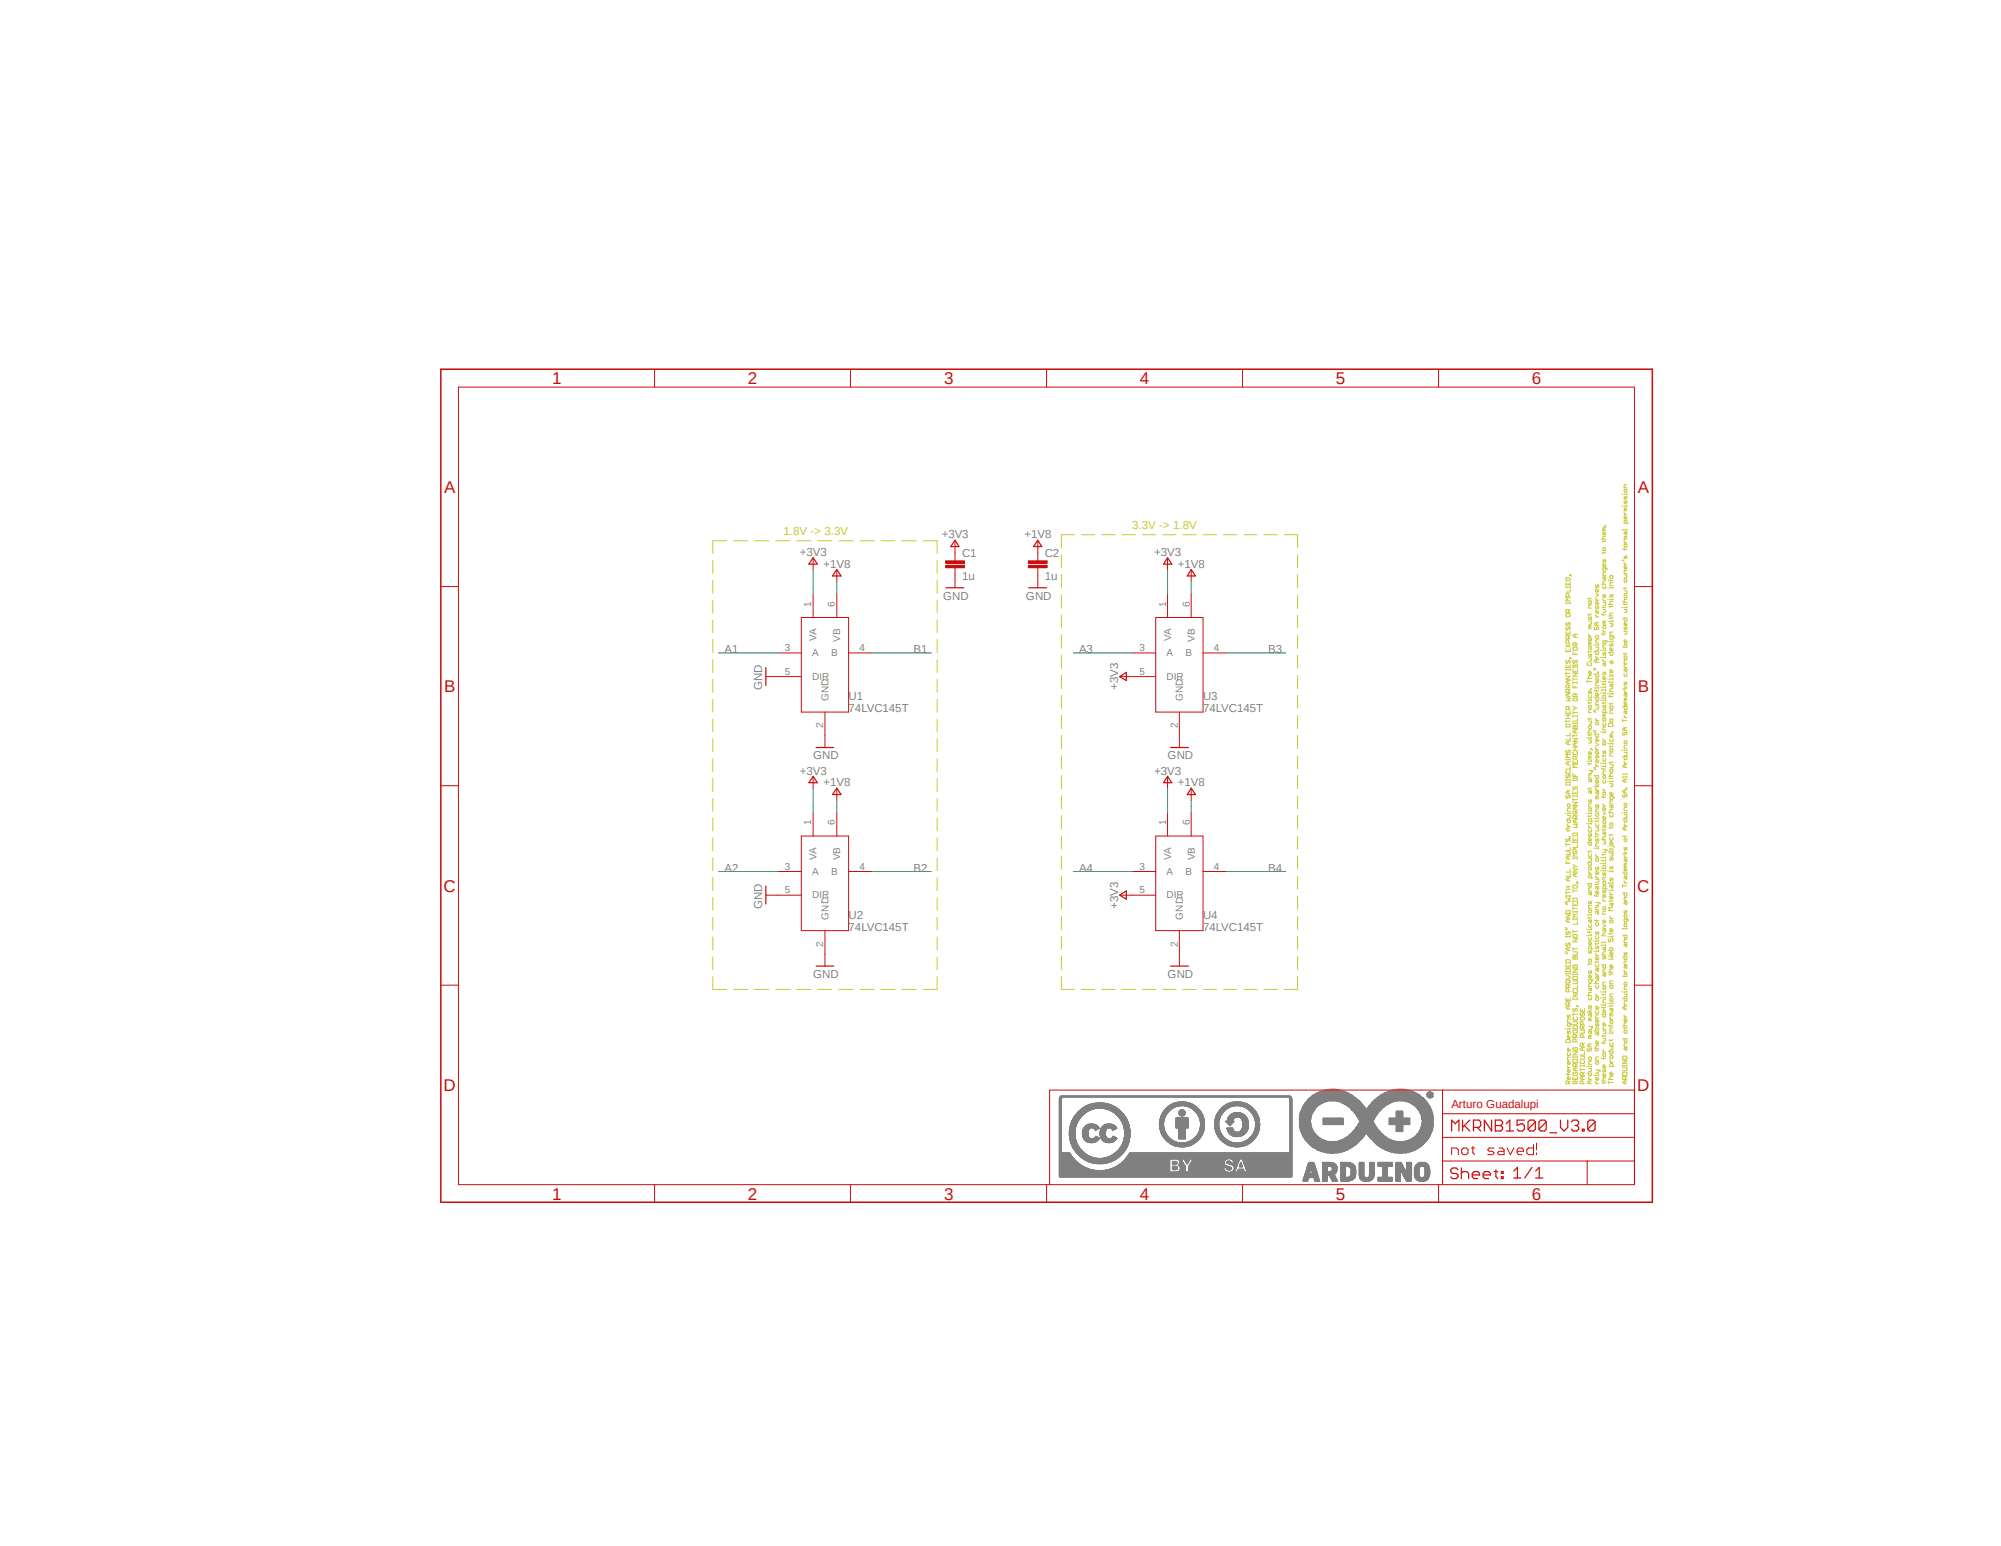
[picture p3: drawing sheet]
<svg xmlns="http://www.w3.org/2000/svg" width="279mm" height="216mm" viewBox="0 0 279 216" stroke-linecap="round" stroke-linejoin="round" font-family="sans-serif">
<defs><g id="words">
<g font-size="2.4" fill="#c90d0c">
<text x="77.1" y="53.7">1</text>
<text x="104.4" y="53.7">2</text>
<text x="131.8" y="53.7">3</text>
<text x="159.2" y="53.7">4</text>
<text x="186.5" y="53.7">5</text>
<text x="213.9" y="53.7">6</text>
<text x="62" y="68.8">A</text>
<text x="228.7" y="68.8">A</text>
<text x="62" y="96.6">B</text>
<text x="228.7" y="96.6">B</text>
<text x="61.9" y="124.5">C</text>
<text x="228.6" y="124.5">C</text>
<text x="61.9" y="152.4">D</text>
<text x="228.6" y="152.4">D</text>
<text x="77.1" y="167.5">1</text>
<text x="104.4" y="167.5">2</text>
<text x="131.8" y="167.5">3</text>
<text x="159.2" y="167.5">4</text>
<text x="186.5" y="167.5">5</text>
<text x="213.9" y="167.5">6</text>
</g>
<g font-size="1.6" fill="#c8c832">
<text x="109.4" y="74.7">1.8V -&gt; 3.3V</text>
<text x="158.1" y="73.9">3.3V -&gt; 1.8V</text>
</g>
<g font-size="1.6" fill="#808080">
<text x="111.7" y="77.6">+3V3</text>
<text x="131.5" y="75.2">+3V3</text>
<text x="134.3" y="77.7">C1</text>
<text x="143" y="75.2">+1V8</text>
<text x="145.9" y="77.7">C2</text>
<text x="161.2" y="77.6">+3V3</text>
<text x="115" y="79.3">+1V8</text>
<text x="131.7" y="83.7">GND</text>
<text x="134.3" y="81">1u</text>
<text x="143.3" y="83.7">GND</text>
<text x="145.9" y="81">1u</text>
<text x="164.5" y="79.3">+1V8</text>
<text x="101.2" y="91.2">A1</text>
<text x="127.6" y="91.2">B1</text>
<text x="150.7" y="91.2">A3</text>
<text x="177.1" y="91.2">B3</text>
<text x="106.4" y="96.4" transform="rotate(-90 106.4 96.4)">GND</text>
<text x="118.5" y="99.4">74LVC145T</text>
<text x="118.5" y="97.8">U1</text>
<text x="156.1" y="96.4" transform="rotate(-90 156.1 96.4)">+3V3</text>
<text x="168" y="99.4">74LVC145T</text>
<text x="168" y="97.8">U3</text>
<text x="113.5" y="106">GND</text>
<text x="163" y="106">GND</text>
<text x="111.7" y="108.2">+3V3</text>
<text x="115" y="109.8">+1V8</text>
<text x="161.2" y="108.2">+3V3</text>
<text x="164.5" y="109.8">+1V8</text>
<text x="101.2" y="121.7">A2</text>
<text x="127.6" y="121.7">B2</text>
<text x="150.7" y="121.7">A4</text>
<text x="177.1" y="121.7">B4</text>
<text x="106.4" y="126.9" transform="rotate(-90 106.4 126.9)">GND</text>
<text x="118.5" y="130">74LVC145T</text>
<text x="118.5" y="128.3">U2</text>
<text x="156.1" y="126.9" transform="rotate(-90 156.1 126.9)">+3V3</text>
<text x="168" y="130">74LVC145T</text>
<text x="168" y="128.3">U4</text>
<text x="113.5" y="136.6">GND</text>
<text x="163" y="136.6">GND</text>
</g>
<text font-size="1.6" fill="#c90d0c" x="202.7" y="154.7">Arturo Guadalupi</text>
<g font-size="1.4" fill="#808080">
<text x="113.3" y="84.7" transform="rotate(-90 113.3 84.7)">1</text>
<text x="114" y="89.5" transform="rotate(-90 114 89.5)">VA</text>
<text x="116.6" y="84.7" transform="rotate(-90 116.6 84.7)">6</text>
<text x="117.3" y="89.6" transform="rotate(-90 117.3 89.6)">VB</text>
<text x="162.8" y="84.7" transform="rotate(-90 162.8 84.7)">1</text>
<text x="163.5" y="89.5" transform="rotate(-90 163.5 89.5)">VA</text>
<text x="166.1" y="84.7" transform="rotate(-90 166.1 84.7)">6</text>
<text x="166.8" y="89.6" transform="rotate(-90 166.8 89.6)">VB</text>
<text x="109.6" y="90.9">3</text>
<text x="109.6" y="94.2">5</text>
<text x="113.4" y="91.7">A</text>
<text x="113.4" y="95">DIR</text>
<text x="116" y="91.7">B</text>
<text x="120" y="90.9">4</text>
<text x="159.1" y="90.9">3</text>
<text x="159.1" y="94.2">5</text>
<text x="162.9" y="91.7">A</text>
<text x="162.9" y="95">DIR</text>
<text x="165.5" y="91.7">B</text>
<text x="169.5" y="90.9">4</text>
<text x="114.9" y="101.7" transform="rotate(-90 114.9 101.7)">2</text>
<text x="115.7" y="97.9" transform="rotate(-90 115.7 97.9)">GND</text>
<text x="164.5" y="101.7" transform="rotate(-90 164.5 101.7)">2</text>
<text x="165.2" y="97.9" transform="rotate(-90 165.2 97.9)">GND</text>
<text x="113.3" y="115.2" transform="rotate(-90 113.3 115.2)">1</text>
<text x="116.6" y="115.2" transform="rotate(-90 116.6 115.2)">6</text>
<text x="162.8" y="115.2" transform="rotate(-90 162.8 115.2)">1</text>
<text x="166.1" y="115.2" transform="rotate(-90 166.1 115.2)">6</text>
<text x="109.6" y="121.5">3</text>
<text x="109.6" y="124.8">5</text>
<text x="113.4" y="122.2">A</text>
<text x="113.4" y="125.5">DIR</text>
<text x="114" y="120.1" transform="rotate(-90 114 120.1)">VA</text>
<text x="116" y="122.2">B</text>
<text x="117.3" y="120.1" transform="rotate(-90 117.3 120.1)">VB</text>
<text x="120" y="121.5">4</text>
<text x="159.1" y="121.5">3</text>
<text x="159.1" y="124.8">5</text>
<text x="162.9" y="122.2">A</text>
<text x="162.9" y="125.5">DIR</text>
<text x="163.5" y="120.1" transform="rotate(-90 163.5 120.1)">VA</text>
<text x="165.5" y="122.2">B</text>
<text x="166.8" y="120.1" transform="rotate(-90 166.8 120.1)">VB</text>
<text x="169.5" y="121.5">4</text>
<text x="115.7" y="128.4" transform="rotate(-90 115.7 128.4)">GND</text>
<text x="165.2" y="128.4" transform="rotate(-90 165.2 128.4)">GND</text>
<text x="114.9" y="132.2" transform="rotate(-90 114.9 132.2)">2</text>
<text x="164.5" y="132.2" transform="rotate(-90 164.5 132.2)">2</text>
</g>
</g></defs>
<path d="M61.2 51.4l169.8 116.9M231 51.4l-169.8 116.9" fill="none" stroke="#fff" stroke-width=".14"/>
<g fill="none" stroke="#c8c832" stroke-width=".14">
<path d="M99.5 78.3v1.8M101.5 75.5h-2v1.8M102.4 75.5h2M105.4 75.5h2M108.3 75.5h2M111.3 75.5h1.9M114.2 75.5h2M117.1 75.5h2M120.1 75.5h1.9M123 75.5h2M125.9 75.5h2M128.9 75.5h2v1.8"/>
<path d="M130.9 78.3v1.8M148.2 77.5v1.8M150 74.7h-1.8v1.8M151 74.7h1.9M153.8 74.7h1.9M156.7 74.7h1.8M159.5 74.7h1.9M162.3 74.7h1.9M165.2 74.7h1.8M168 74.7h1.9M170.9 74.7h1.8M173.7 74.7h1.8"/>
<path d="M176.5 74.7h1.9M179.3 74.7h1.9v1.8M181.2 77.5v1.8M223.6 75.3h.6M223.8 75.5v.2M223.8 77.1v.2M223.8 78.1v.3l.1 .1 .1-.1v-.2l.1-.1 .1 .4M223.9 73.9l-.1 .2h.4M223.9 76.5h.2l.1 .1-.1 .3-.3-.1zM223.9 73.9h.3M224.1 73.4h.1v.1h-.1zM224.2 74.4l-.1 .3-.3-.1v-.2l.2-.1v.4"/>
<path d="M224.2 79.3l-.1 .5-.3-.1v-.4h.5l.1 .2M224.2 80l-.4 .1v.2h.4M224.2 74.9h-.3l-.1 .1 .1 .3M224.2 78.8l-.1 .4h-.2l-.1-.4 .2-.1v.5M224.2 77.1l-.5 .1M224.2 75.5l-.5 .1M224.2 73.7h-.3l-.1 .1 .1 .1M226.4 78.2h.3l.1 .2M226.4 70.7h.2M226.4 69h.2M226.6 76.6l.1 .1h.5M226.8 69.3v.3l.1 .1v-.1v-.2l.2-.1 .1 .4"/>
<path d="M226.8 69.9l.1 .5v-.4l.2-.1 .1 .1v.4M226.8 77.6l.1 .4v-.3l.2-.1 .1 .4M226.8 68.4l.3-.1 .1 .3-.3 .1zM226.8 71.5l.1 .3M226.8 75.5l.1 .3M226.8 78.5l.1 .4M226.8 78.9h.4M226.8 75.8h.4M226.8 71.8h.4M226.9 76h.2l.1 .1-.1 .3-.3-.1zM226.9 75.1l-.1 .2h.4M226.9 76.6v.2"/>
<path d="M226.9 71.2l-.1 .1h.4M226.9 75.1h.3M226.9 71.2h.3M226.9 74.3v.3l.2 .1 .1-.1v-.3h-.3l-.1 .3M227.2 72.2l-.1 .3h-.2l-.1-.2 .1-.2v.4M227.2 74.9h-.3l-.1 .1 .1 .1M227.2 74h-.6v.1M227.2 79.2l-.1 .3h-.2l-.1-.2 .1-.3v.5M227.2 68.9v.2M227.2 70.5v.2M227.2 73.1l-.1-.4-.3 .1v.3h.6M227.2 73.9v.2"/>
<path d="M227.2 67.7h-.3l-.1 .1v.3h.4M227.2 69h-.4v.1M227.2 70.7h-.4M227.2 79.7l-.4 .1v.3h.4M227.2 71h-.3h-.1l.1 .2M99.5 81v1.8M99.5 83.8v1.8M99.5 86.6v1.7M99.5 89.3v1.8M99.5 92.1v1.8M99.5 94.9v1.8M99.5 97.7v1.7"/>
<path d="M130.9 81v1.8M130.9 83.8v1.8M130.9 86.6v1.7M130.9 89.3v1.8M130.9 92.1v1.8M130.9 94.9v1.8M130.9 97.7v1.7M148.2 80.3v1.8M148.2 83.1v1.8M148.2 85.9v1.8M148.2 88.7v1.8M148.2 91.5v1.8"/>
<path d="M148.2 94.3v1.8M148.2 97.1v1.8M148.2 99.9v1.8M181.2 80.3v1.8M181.2 83.1v1.8M181.2 85.9v1.8M181.2 88.7v1.8M181.2 91.5v1.8M181.2 94.3v1.8M181.2 97.1v1.8M181.2 99.9v1.8M218.7 81.3v.4h.5v-.4"/>
<path d="M218.7 81.9v.2M218.7 84.1v.2M218.7 88.2v.4h.5v-.4M218.7 90.6v.4h.5v-.4M218.7 92.8v.4h.5v-.4M218.7 93.4v.2M218.7 93.9v.3M218.7 99.3v.4h.5v-.4M218.7 99.9h.5M218.7 97.5h.5l-.2 .2 .2 .2h-.5M218.7 94.4h.5l-.5 .5h.5M218.7 94h.5"/>
<path d="M218.7 93.5h.5M218.7 90l.5 .4M218.7 84.2h.5M218.7 82h.5M218.7 80.7h.5v.4h-.5zM218.7 85.7h.5v.2v.2h-.5v-.1zM218.7 87v.3l.2-.1 .1-.2h.2v.3M218.7 87.5v.2v.3h.2l.1-.5 .2 .2v.3M218.7 92.2v.1v.3h.2l.1-.4 .2 .1v.3M218.9 81.5v.2M218.9 88.3v.3M218.9 90.8v.2"/>
<path d="M218.9 93v.2M218.9 95v.5M218.9 96.9v.4M218.9 99.5v.2M218.9 99.9v.4M219 83.3l-.1-.4h-.2v.4h.5M219 85.5v-.3l-.3-.1v.4h.5M219 89.2v-.3l-.3-.1v.4h.5M219 89.8l-.1-.4h-.2v.4h.5M219 96.1v-.3l-.3-.1v.4h.5M219 96.7v-.3l-.3-.1v.4h.5M219 99.1l-.1-.4h-.2v.4h.5"/>
<path d="M219.2 80.3h.1M219.2 91.8v.1zM219.2 81.9v.2M219.2 82.3v.4h-.5M219.2 84.1v.2M219.2 93.4v.2M219.2 98.7l-.2 .2M219.2 96.9h-.3l-.2 .2 .2 .2h.3M219.2 96.3l-.2 .2M219.2 95.7l-.2 .1M219.2 95h-.3l-.2 .2 .2 .3h.3M219.2 91.8l.3 .2"/>
<path d="M219.2 90l-.5 .4M219.2 88.8l-.2 .2M219.2 85.1l-.2 .2M219.2 83.5h-.5l.2 .2-.2 .2h.5M219.2 80.3l.3 .2M219.6 98.7h.2l.1 .2M219.6 97.6l.5-.1 .2 .1v.2l-.5 .1-.2-.1zM219.6 95.7v.4h.7M219.6 94h.7l-.7 .4h.7M219.6 91v.4h.7M219.6 93.4v.5h.7v-.5M219.6 94.7v.3"/>
<path d="M219.6 95.2v.3M219.6 99.3v.4M219.6 99.9v.2M219.6 100h.7M219.6 99.5h.7M219.6 95.3h.7M219.6 94.8h.7M219.8 92.8l-.2 .1v.2l.2 .1 .1-.1v-.2l.1-.1 .3 .1v.2l-.2 .1M219.8 92.2l-.2 .3 .2 .1 .1-.3 .2-.1 .2 .1-.2 .3M219.8 90.4h.3l.2 .3-.2 .1h-.3l-.2-.1zM219.9 98.9l-.1 .2h-.2M219.9 88.6v.4"/>
<path d="M219.9 91.2v.2M219.9 93.6v.3M219.9 95.8v.3M219.9 98.9h.4M220 97.3v-.3l-.2-.1-.2 .1v.3h.7M220 90.2v-.3l-.1-.1-.3 .1v.3h.7M220.3 88.6h-.5l-.2 .2 .2 .2h.5M220.3 95.2v.3M220.3 99.9v.2M220.3 96.9l-.3 .2M220.3 89.8l-.3 .2M221.5 97.8h.1"/>
<path d="M221.6 95v.3M221.6 95.2h.6M221.6 94.7h.6M221.7 92.5l-.1 .1 .1 .3h.4l.1-.1-.1-.3M221.8 97.1l.1 .4h.2l.1-.4M221.8 91.9h.4l-.1 .4h-.3M221.8 83.5v.2M221.8 85.7v.2M221.8 86.1l.1 .4 .1-.1 .1-.3 .1 .4M221.8 88.6v.1l.2 .2M221.8 90.9v.2M221.8 91.3l.1 .4 .1-.1 .1-.3 .1 .4"/>
<path d="M221.8 98.1v.2M221.8 86.7h.4l-.1 .5h-.3M221.8 88.9h.4M221.9 87.5h.3M221.9 83.9l.3 .1-.1 .3h-.2l-.1-.1zM221.9 98.5l.3 .1-.1 .3-.3-.1zM221.9 87.5l-.1 .3h.4M221.9 89.9l-.1 .2h.4M221.9 90.3l.3 .1-.1 .3-.3-.1zM221.9 89.9h.3M222.1 96.2l.1 .1zM222.2 99.1l-.4 .1v.3h.4"/>
<path d="M222.2 96.6l-.1 .3h-.2l-.1-.3 .2-.1v.4M222.2 90.9l-.1 .1h-.4M222.2 87.3h-.3l-.1 .2h.1M222.2 84.5h-.3l-.1 .1v.3h.4M222.2 89.2l-.1 .3h-.2l-.1-.3 .2-.1v.4M222.2 93.9l-.1 .2h-.2l-.1-.2 .2-.2v.4M222.2 94.3h-.3l-.1 .1 .1 .3M222.2 97.8h-.4v.1M222.2 97.7v.2M222.2 98.1l-.5 .1M222.2 89.7h-.3l-.1 .1 .1 .1M222.2 85.7l-.1 .2h-.4"/>
<path d="M222.2 83.5l-.5 .1M222.5 96.1h.1M222.5 93.5h.2l.1 .1M222.5 90.1h.1M222.5 99.4h.2l.1 .1M222.5 99.2h.2l.1 .1M222.5 93.3l.3 .1M222.6 91h.6v.3l-.1 .1-.3-.1v-.3M222.6 97.4h.6v.3l-.1 .1-.3-.1v-.3M222.6 96.4l.1 .1h.5M222.6 94.1h.6v.3l-.1 .1-.3-.1v-.3M222.7 87.5l-.1 .2 .1 .3 .2-.2 .1-.3 .2 .2-.1 .3"/>
<path d="M222.8 90.4h.4v.3l-.1 .1h-.3M222.8 91.9h.4M222.8 88.9l.3-.1 .1 .1v.2l-.3 .1-.1-.1zM222.8 81.7v.3l.1 .1 .1-.1 .1-.3 .1 .1v.3M222.8 86.1h.4M222.8 83.5l.2 .3M222.8 84.6v.3l.1 .1 .1-.3 .1-.1 .1 .1v.3M222.8 85.9l.2 .2M222.8 91.6l.2 .3M222.8 98.6h.4v.3l-.1 .1h-.3M222.8 83.8h.4M222.8 82.9l.4 .2-.4 .2"/>
<path d="M222.9 87v.3M222.9 92.1v.4M222.9 96.4v.2M223.1 93.9h.1h-.1zM223.2 96.1h-.4v.1M223.2 89.4h-.3l-.1 .1v.3h.4M223.2 87h-.4l-.2 .2 .2 .1h.4M223.2 82.4v.2l-.1 .1-.3-.1v-.2l.2-.1v.4M223.2 95.3h-.3l-.1 .2v.3h.4M223.2 96.9v.2l-.1 .1-.3-.1v-.2l.2-.1v.4M223.2 94.8v.2l-.1 .2-.3-.2v-.2l.2-.1v.5M223.2 90.1h-.4v.1"/>
<path d="M223.2 84.1v.2l-.1 .1-.3-.1v-.2l.2-.1v.4M223.2 85.3l-.1 .3h-.2l-.1-.3 .2-.1v.4M223.2 98l-.4 .1v.3h.4M223.2 90v.2M223.2 96v.2M223.2 92.1h-.4l-.2 .2 .2 .2h.4M223.5 91.8h.1M223.5 90.8h.1M223.5 97.8h.1M223.5 95.2h.1M223.5 96.8h.1M223.5 96h.1"/>
<path d="M223.6 97.5h.6l-.1-.4-.3 .1v.3M223.6 88.5l.1 .1h.5M223.6 85.7l.1 .2h.5M223.6 81.6h.6M223.8 85.1h.4v.3l-.4 .1M223.8 83.9h.4M223.8 84.1h.4v.3l-.4 .1M223.8 93.9v.2l.1 .1 .1-.1v-.2h.1l.1 .3M223.8 81.8l.1 .4 .3-.1v-.3M223.8 83.6l.2 .3M223.8 84.7v.2M223.8 88l.2 .3"/>
<path d="M223.8 91.1l.1 .4 .1-.3 .1-.1 .1 .1v.3M223.8 92.1l.2 .3M223.8 95.5v.2M223.8 98.1v.2M223.8 92.4h.4M223.8 88.3h.4M223.9 99.9l-.1 .2h.4M223.9 99.9h.3M223.9 87.3h.2l.1 .2-.1 .3-.3-.1zM223.9 87h.3M223.9 87l-.1 .2h.4M223.9 85.7v.2"/>
<path d="M223.9 88.5v.2M224 98.5v.3l.1 .1 .1-.1v-.3h-.3l-.1 .3M224 92.6v.3l.1 .1 .1-.1v-.3h-.3l-.1 .3M224 80.6v.3l.1 .1 .1-.1v-.3h-.3l-.1 .3M224.2 99.7h-.3l-.1 .1 .1 .1M224.2 99.5v-.3l-.3-.1-.1 .4h.6M224.2 94.5l-.1 .4h-.2l-.1-.4 .2-.1v.5M224.2 91.8h-.4v.1M224.2 83.1l-.1 .3-.3-.1v-.2l.2-.1v.4M224.2 90.8h-.4v.1M224.2 98.1l-.5 .1M224.2 97.8h-.4v.1"/>
<path d="M224.2 95.2h-.4M224.2 90.1l-.4 .1v.3h.4M224.2 89.5l-.1 .4-.3-.1v-.3h.5l.1 .2M224.2 86.7h-.3l-.1 .1 .1 .2M224.2 96.8h-.4v.1M224.2 81.2h-.3l-.1 .1 .1 .3M224.2 96h-.4v.1M224.2 90.7v.2M224.2 91.7v.2M224.2 95v.2M224.2 95.8v.3M224.2 96.3v.2"/>
<path d="M224.2 96.7v.2M224.2 97.7v.2M224.2 96.4h-.6v.1M224.2 95.5h-.5M224.2 84.7l-.1 .1h-.4M224.5 96.9h.1M224.5 94.8h.1M224.5 86.7h.1M224.5 89.6h.1M224.5 83.7h.1M224.5 82.1h.1M224.6 97.2l.1 .1h.5"/>
<path d="M224.6 81l.1 .1h.5M224.6 91.1h.6v.3l-.1 .1h-.2l-.1-.4M224.6 84.4h.6M224.6 86h.6M224.8 98.7l.3-.1 .1 .1v.2l-.1 .1h-.2zM224.8 83l.1 .4 .1-.1 .1-.3 .1 .1v.3M224.8 84.6v.2M224.8 86.2v.2M224.8 89.9l.1 .4 .2-.4 .1 .1v.3M224.8 98.2v.2M224.8 87h.3l.1 .2h-.1l.1 .1-.1 .2h-.3M224.9 80.3h.2l.1 .2v.2l-.3 .1-.1-.1z"/>
<path d="M224.9 81v.2M224.9 97.2v.2M225 92.3v.3l.1 .1 .1-.1v-.3h-.3l-.1 .3M225 95.5l.1 .5 .1-.2v-.3h-.3l-.1 .3M225.2 96.9h-.4v.1M225.2 93.6v.3h-.3h-.1l.1-.4h.1v.4M225.2 94.8h-.4v.2M225.2 88.9v.3l-.1 .1-.3-.1v-.3h.5l.1 .2M225.2 96.2l-.4 .1v.3h.4M225.2 86.7h-.4v.2M225.2 99.2h-.3l-.1 .1v.3h.4M225.2 85.6l-.4 .1 .1 .3"/>
<path d="M225.2 84h-.3l-.1 .1 .1 .3M225.2 90.6v.2l-.1 .1-.3-.1v-.2l.2-.1v.4M225.2 88.3h-.4v.4h.4M225.2 95.2h-.6v.1M225.2 81.4h-.3l-.1 .1v.3h.4M225.2 82.1h-.4v.1M225.2 83.7h-.4v.1M225.2 89.6h-.4v.1M225.2 94.1v.4l-.4-.4v.4M225.2 82v.2M225.2 83.6v.2M225.2 86.7v.2"/>
<path d="M225.2 89.5v.2M225.2 94.7v.3M225.2 95.2v.1M225.2 96.8v.2M225.2 98.2l-.1 .1h-.4M225.2 86.2l-.1 .2h-.4M225.2 84.6l-.5 .1M226.4 84.8h.2M226.6 98.7h.6l-.1 .4-.3-.1v-.3M226.6 90.4h.6v-.3l-.3-.1-.1 .4M226.6 96.2h.6M226.6 86.3h.6l-.1 .4h-.3v-.4"/>
<path d="M226.6 84.1h.6M226.8 96.7h.4M226.8 94l.1 .4h.3v-.4M226.8 88.2h.4l-.1 .4h-.3M226.8 85.1l.4 .1-.1 .3h-.3M226.8 83.2l.1-.1 .3 .1-.1 .3h-.2zM226.8 82.5h.4l-.1 .4h-.3M226.8 80.3h.4l-.1 .4h-.3M226.8 95.2l.1 .5v-.4l.2-.1 .1 .1v.4M226.8 87.5l.1 .5 .2-.5 .1 .5M226.8 91.7l.1-.1 .3 .1-.1 .3h-.2zM226.8 82.1v.2"/>
<path d="M226.8 84.3v.2M226.8 91.2v.2M226.8 96.4l.1 .3M226.8 99.9l.1 .3M226.8 95.8l.1 .4 .3-.4M226.9 97.7l-.1 .2h.4M226.9 80.9h.2l.1 .1-.1 .3-.3-.1zM226.9 97.7h.3M226.9 96.9v.3l.2 .1 .1-.1v-.3h-.3l-.1 .3M226.9 93.4v.3l.2 .2 .1-.2v-.3h-.3l-.1 .3M226.9 99.3v.3l.2 .1 .1-.1v-.3h-.3l-.1 .3M227.2 97.5h-.3l-.1 .1 .1 .1"/>
<path d="M227.2 87l-.1 .3-.3-.1v-.2h.1v.3M227.2 92.8l-.4 .1v.3h.4M227.2 92.2h-.3l-.1 .1v.3h.4M227.2 89.5l-.1 .3h-.2l-.1-.1 .1-.3v.4M227.2 98.2l-.1 .3h-.2l-.1-.3 .1-.1v.4M227.2 84.3l-.5 .1M227.2 84.8h-.4v.1M227.2 82.1l-.5 .1M227.2 83.7h-.3l-.1 .1 .1 .3M227.2 84.7v.2M227.2 91.2l-.1 .1h-.4M99.5 100.4v1.8"/>
<path d="M99.5 103.2v1.8M99.5 106v1.7M99.5 108.7v1.8M99.5 111.5v1.8M99.5 114.3v1.7M99.5 117v1.8M99.5 119.8v1.8M130.9 100.4v1.8M130.9 103.2v1.8M130.9 106v1.7M130.9 108.7v1.8M130.9 111.5v1.8"/>
<path d="M130.9 114.3v1.7M130.9 117v1.8M130.9 119.8v1.8M148.2 102.7v1.9M148.2 105.5v1.9M148.2 108.3v1.9M148.2 111.1v1.8M148.2 113.9v1.9M148.2 116.8v1.8M148.2 119.5v1.9M181.2 102.7v1.9M181.2 105.5v1.9"/>
<path d="M181.2 108.3v1.9M181.2 111.1v1.8M181.2 113.9v1.9M181.2 116.8v1.8M181.2 119.5v1.9M218.5 113.6h.2M218.7 100.5v.4M218.7 106v.2M218.7 108.8v.2M218.7 117.7v.5M218.7 114.5h.5v.3l-.3 .1v-.4M218.7 119h.5v.3h-.5"/>
<path d="M218.7 117.9h.5M218.7 108.9h.5M218.7 106.1h.5M218.7 100.7h.5M218.7 100.3h.5M218.7 101.1h.5v.3l-.5 .1v-.1zM218.7 104.8v.1v.3h.2v-.3l.3-.1v.1v.3M218.7 107.6v.1v.3h.5v-.1v-.3M218.7 108.2v.1v.3h.2l.1-.4h.2v.1v.3M218.7 109.2h.5v.4h-.5zM218.7 111v.2v.3h.2l.1-.5 .2 .2v.3M218.7 117.1v.1v.3l.2-.1 .1-.3 .2 .1v.3"/>
<path d="M218.9 112.4v-.1l.3 .1v.3h-.3zM218.9 113.9h.3v.4h-.3M218.9 115.1l.1 .3M218.9 115.4h.3M218.9 103.5v.5M218.9 106.4v.4M218.9 110.4v.4M218.9 115.6v.4M218.9 119.5v.5M219.2 116.8v.1zM219.2 102.3v.4h-.5M219.2 103v.3h-.5"/>
<path d="M219.2 106v.2M219.2 107v.4h-.5M219.2 108.8v.2M219.2 113.5v.2M219.2 118.3v.4h-.5M219.2 112.9h-.3v.1v.3h.3M219.2 113.6h-.3v.1M219.2 119.5h-.3l-.2 .3 .2 .2h.3M219.2 115.6h-.3l-.2 .2 .2 .2h.3M219.2 110.4h-.3l-.2 .3 .2 .1h.3M219.2 106.4h-.3l-.2 .2 .2 .2h.3M219.2 105.4h-.5l.2 .2-.2 .2h.5"/>
<path d="M219.2 103.5h-.3l-.2 .3 .2 .2h.3M219.6 110.4v.4h.7v-.4M219.6 108.7l.5-.1 .2 .1v.2l-.5 .1-.2-.1zM219.6 104.8h.7M219.6 103.2h.7l-.7 .3h.7M219.6 102.7h.7M219.6 100.9v.2M219.6 101.4l.5-.1 .2 .1v.3h-.7zM219.6 102.5v.5M219.6 106.2v.4h.7v-.4M219.6 108v.4h.7M219.6 111v.3"/>
<path d="M219.6 111.5v.3M219.6 116.4l.5-.1 .2 .1v.3h-.7zM219.6 116.9v.4h.7v-.4M219.6 117.5v.2M219.6 119.8v.2M219.6 119.8h.7M219.6 117.6h.7M219.6 115.1h.7l-.3 .2 .3 .2h-.7M219.6 112.1h.7l-.7 .4h.7M219.6 111.7h.7M219.6 111.2h.7M219.6 104.4h.7"/>
<path d="M219.6 101h.7M219.8 105l-.2 .1v.2l.2 .1 .5-.1v-.2l-.2-.1M219.8 109.9h-.2v.3h.2h.1v-.3h.1h.3v.3h-.2M219.9 101.4v.3M219.9 101.9v.5M219.9 103.8v.4M219.9 104.4v.4M219.9 106.4v.2M219.9 108.2v.2M219.9 110.7v.1M219.9 112.7v.4M219.9 114.5v.4"/>
<path d="M219.9 117.1v.2M220 119v-.3l-.2-.2-.2 .2v.3h.7M220 114.3v-.3l-.2-.1-.2 .1v.3h.7M220 113.7v-.3l-.1-.1-.3 .1v.3h.7M220 106v-.3l-.1-.1-.3 .1v.3h.7M220.3 119.2h-.7l.2 .1-.2 .2h.7M220.3 114.5h-.5l-.2 .2 .2 .2h.5M220.3 112.7h-.5l-.2 .2 .2 .2h.5M220.3 106.8h-.7l.2 .2-.2 .2h.7M220.3 100.3v.4h-.7M220.3 100.9v.2M220.3 111v.3"/>
<path d="M220.3 117.5v.2M220.3 117.9v.5h-.7M220.3 119.8v.2M220.3 113.9l-.3 .2M220.3 113.3l-.3 .2M220.3 105.6l-.3 .2M220.3 103.8h-.5l-.2 .2 .2 .2h.5M220.3 101.9h-.5l-.2 .3 .2 .2h.5M221.5 113.6h.1M221.5 115h.1M221.5 106.3h.1M221.5 103h.1"/>
<path d="M221.6 117.6h.6v.3l-.3 .1-.1-.4M221.6 102.4h.6M221.8 115.6h.4M221.8 103.3h.3l.1 .2-.1 .3h-.3M221.8 100.7h.4l-.1 .4h-.3M221.8 119.8h.4v.4l-.4 .1M221.8 100.3v.2M221.8 102.5v.2M221.8 106.6v.2M221.8 110v.2M221.8 111.7l.1 .4 .1-.1 .1-.3 .1 .4M221.8 113.9v.2"/>
<path d="M221.8 115.3l.2 .3M221.8 115.8l.1 .4 .3-.1v-.3M221.8 116.4l.1 .4 .1-.1v-.2l.1-.1 .1 .1v.3M221.8 118.8v.2M221.8 119.3l.1 .4h.2l.1-.4M221.8 107.6h.5l.1 .2M221.9 112.9h.2l.1 .1-.1 .3-.3-.1zM221.9 105.8h.3M221.9 105.8l-.1 .2h.4M221.9 101.3l.3 .1-.1 .3-.3-.1zM222 110.4v.3l.1 .1 .1-.1v-.3h-.3l-.1 .3M222 108.8v.3l.1 .1 .1-.1v-.3h-.3l-.1 .3"/>
<path d="M222.1 104.6h.1v.1h-.1zM222.2 118.8l-.1 .2h-.4M222.2 114.7v-.3l-.3-.1-.1 .4h.6M222.2 113.6h-.4v.1M222.2 112.3l-.4 .1v.3h.4M222.2 108.2h-.3l-.1 .1v.3h.4M222.2 107.6l-.1 .4h-.3M222.2 105.1l-.1 .3h-.2l-.1-.3 .2-.1v.4M222.2 105.6h-.3l-.1 .1 .1 .1M222.2 101.9l-.4 .1 .1 .4M222.2 103h-.4v.2M222.2 106.3h-.4v.1"/>
<path d="M222.2 115h-.4v.1M222.2 117.1l-.1 .3h-.2l-.1-.3 .2-.1v.4M222.2 103v.2M222.2 106.2v.2M222.2 113.5v.2M222.2 114.9v.2M222.2 113.9l-.1 .1h-.4M222.2 110l-.1 .2h-.4M222.2 106.6l-.5 .1M222.2 104.6l.2 .2M222.2 102.5l-.1 .2h-.4M222.2 100.3l-.5 .1"/>
<path d="M222.5 114.3h.1M222.5 107.4h.2l.1 .1M222.5 107.2h.2l.1 .1M222.5 118.4h.1M222.5 102.2h.2l.1 .2M222.5 102h.2l.1 .2M222.6 109.9h.6M222.6 102.5h.6v.3l-.1 .2-.3-.2v-.3M222.6 108.3h.6v.3l-.1 .1-.3-.1v-.3M222.8 115.6h.4v.3l-.1 .1h-.3M222.8 115v.3l.1 .1 .3-.1v-.3M222.8 113.7l.3-.1 .1 .1v.2l-.3 .1-.1-.1z"/>
<path d="M222.8 119.7h.4M222.8 105.5v.3l.1 .1 .1-.1 .1-.3 .1 .1v.3M222.8 104.7h.4M222.8 100.3l.2 .3M222.8 100.9l.3-.1 .1 .1v.2l-.3 .1-.1-.1zM222.8 104.4l.2 .3M222.8 106.7l.2 .3M222.8 110l.2 .4M222.8 112.4v.3l.1 .1 .1-.1 .1-.3 .1 .1v.3M222.8 114.6v.2M222.8 116.2v.1l.2 .2M222.8 116.7v.2"/>
<path d="M222.8 117.1v.3l.1 .1 .1-.1 .1-.3 .1 .1v.3M222.8 119.3l.2 .4M222.8 116.5h.4M222.8 110.4h.4M222.8 109.5l.2 .4 .2-.4M222.8 107h.4M222.8 103.8l.4 .2-.4 .2M222.8 100.6h.4M222.9 119.8l.3 .2v.2l-.1 .1-.3-.1v-.2zM222.9 111.3l-.1 .2h.4M222.9 111.3h.3M223 110.5l.1 .5 .1-.2v-.3h-.3l-.1 .3"/>
<path d="M223.2 116.7l-.1 .1h-.4M223.2 114.3h-.4v.1M223.2 109v.2l-.1 .1-.3-.1v-.2l.2-.1v.4M223.2 106.2v.2l-.1 .1-.3-.1v-.2l.2-.1v.4M223.2 103.3v.2h-.1h-.3v-.2l.2-.1v.3M223.2 111.2l-.4 .1h.1M223.2 114.6l-.5 .1M223.2 105v.2l-.1 .1-.3-.1v-.2l.2-.1v.4M223.2 113l-.4 .1v.3h.4M223.2 117.7h-.3l-.1 .2v.3h.4M223.2 118.4h-.4v.1M223.2 114.2v.2"/>
<path d="M223.2 118.4v.1M223.5 106.6h.1M223.5 102.2h.1M223.5 119.8h.1M223.6 107.3l.1 .1h.5M223.6 111.3h.1h.5M223.6 117.2h.6M223.8 114.7l.1-.1 .3 .1-.1 .3h-.2zM223.8 110.7h.3l.1 .3h-.3zM223.8 110.4h.4M223.8 100.4l.3-.1 .1 .3-.3 .1zM223.8 100.9l.1 .4h.2l.1-.4"/>
<path d="M223.8 117.4l.4 .1-.1 .4h-.3M223.8 105.9l.1 .4h.2l.1-.4M223.8 108.9l.1 .4h.2l.1-.4M223.8 103.2l.2 .3M223.8 104.9v.3l.1 .1 .1-.1v-.2l.1-.1 .1 .4M223.8 105.5v.2M223.8 110.2l.2 .2M223.8 112.3l.2 .3M223.8 115.2v.3l.1 .1 .1-.1v-.2l.1-.1 .1 .4M223.8 115.8v.2M223.8 119.3v.2M223.8 118.7h.5l.1 .1"/>
<path d="M223.8 113.4l.4 .2-.4 .2M223.8 112.6h.4M223.8 103.5h.4M223.9 108.3l.3 .1-.1 .3-.3-.1zM223.9 103.7l.3 .1-.1 .3-.3-.1zM223.9 107.3v.2M223.9 111.3v.2M224 116.2v.3l.1 .1 .1-.1v-.3h-.3l-.1 .3M224.2 119.3h-.5M224.2 114.1l-.1 .3-.3-.1v-.2l.2-.1v.4M224.2 112.9l-.1 .3h-.2l-.1-.3 .2-.1v.4M224.2 116.8l-.4 .1 .1 .3"/>
<path d="M224.2 101.5h-.3l-.1 .1v.3h.4M224.2 106.6h-.4v.1M224.2 105.5l-.5 .1M224.2 107h-.6v.1M224.2 102.2h-.4v.2M224.2 107.7h-.3l-.1 .1v.3h.4M224.2 119.8h-.4M224.2 102.2v.2M224.2 106.5v.2M224.2 106.9v.2M224.2 118.7v.3h-.4M224.2 119.7v.1"/>
<path d="M224.2 115.8l-.5 .1M224.5 118.2h.1M224.5 109.1h.1M224.5 103.8h.1M224.6 119h.6v-.3l-.1-.2h-.2l-.1 .5M224.6 108.4h.6M224.6 113.5h.6M224.7 101h.4l.1 .1v.3h-.6zM224.8 119.2h.4v.3h-.4M224.8 106.8h.4v.3l-.4 .1M224.8 103.2l.1 .3h.3v-.3M224.8 116.9l.1 .4h.2l.1-.1v-.3"/>
<path d="M224.8 109.4l.4 .1-.1 .1 .1 .1-.1 .2h-.3M224.8 118.2h.5l.1 .2M224.8 104.2v.2M224.8 106.4v.2M224.8 108.6v.2M224.8 113.7l.1 .4 .3-.1v-.3M224.8 115.5v.2M224.8 116.5v.2M224.8 119.8l.1 .4 .2-.4h.1v.4M224.9 114.9h.2l.1 .1-.1 .3h-.2l-.1-.1zM224.9 107.4h.2l.1 .1-.1 .3h-.2l-.1-.1zM224.9 104.6h.2l.1 .1-.1 .3h-.2l-.1-.1z"/>
<path d="M224.9 100.4l.3 .1v.2l-.1 .1h-.2l-.1-.1zM225 112.5v.3l.1 .1 .1-.1v-.3h-.3l-.1 .3M225.1 102.2h.1v.2h-.1zM225.2 117.6v.3h-.3h-.1l.1-.4h.1v.4M225.2 115.5l-.5 .1M225.2 111.8h-.3l-.1 .2v.3h.4M225.2 110.7v.3h-.1h-.3v-.3h.2v.3M225.2 113.1l-.4 .1 .1 .3M225.2 111.3v.2l-.1 .2h-.2l-.1-.4h.5l.1 .2M225.2 105.2h-.3l-.1 .1v.3h.4M225.2 108.6l-.5 .1M225.2 106.4l-.1 .1h-.4"/>
<path d="M225.2 102.7l-.1 .3h-.2l-.1-.2 .1-.3h.1v.5M225.2 103.8h-.4v.2M225.2 108h-.3l-.1 .1 .1 .3M225.2 109.1h-.4v.1M225.2 103.8v.2M225.2 109v.2M225.2 116.5l-.1 .1h-.4M225.2 104.2l-.5 .1M226.4 104.8h.2M226.4 113.5h.2M226.6 116.7l.1 .1h.5M226.6 105.7h.6l-.1 .4-.3-.1v-.3"/>
<path d="M226.6 100.6h.6M226.6 114.4h.6l-.1 .4h-.2l-.1-.4M226.6 100.4v.4M226.6 119.3h.6M226.7 102.2l-.1 .1 .1 .4h.1l.1-.5 .3 .1-.1 .4M226.7 111h-.1l.1 .3h.2v-.3h.3l-.1 .3M226.8 117.2l.3-.1 .1 .3-.3 .1zM226.8 112.3l.3-.1 .1 .3-.3 .1zM226.8 106.6h.4M226.8 103.5h.3l.1 .3h-.3zM226.8 119.8h.4M226.8 115.3h.4"/>
<path d="M226.8 118.3v.4h.1v-.3l.2-.1 .1 .4M226.8 105.1h.4l-.1 .4h-.3M226.8 113.8h.4v.3l-.4 .1M226.8 106.3l.1 .3M226.8 115l.1 .3M226.8 119.5l.1 .3M226.8 119l.1 .3 .3-.3M226.8 100.2h.4M226.9 101.6v.4M226.9 106.8v.4M226.9 108.8v.4M226.9 110.3v.4"/>
<path d="M226.9 115.5v.4M226.9 116.7v.2M226.9 120v.3l.2 .1 .1-.1v-.3h-.3l-.1 .3M227.1 110h.1v.2h-.1zM227.2 108.8h-.4l-.2 .2 .2 .2h.4M227.2 106.8h-.4l-.2 .2 .2 .2h.4M227.2 104.8h-.4v.1M227.2 110.3h-.4l-.2 .2 .2 .2h.4M227.2 101.6h-.4l-.2 .3 .2 .1h.4M227.2 115.5h-.4l-.2 .2 .2 .2h.4M227.2 112.8l-.4 .1v.3h.4M227.2 108.1h-.6v.1"/>
<path d="M227.2 104.1h-.3l-.1 .1v.3h.4M227.2 113.5h-.4v.1M227.2 108.5h-.6v.1M227.2 104.7v.2M227.2 108v.2M227.2 108.4v.2M227.2 113.4v.2M99.5 136.4v1.8h2M99.5 122.6v1.8M99.5 125.3v1.8M99.5 128.1v1.8M99.5 130.9v1.8"/>
<path d="M99.5 133.6v1.8M102.4 138.2h2M105.4 138.2h2M108.3 138.2h2M111.3 138.2h1.9M114.2 138.2h2M117.1 138.2h2M120.1 138.2h1.9M123 138.2h2M125.9 138.2h2M130.9 122.6v1.8M130.9 125.3v1.8"/>
<path d="M130.9 128.1v1.8M130.9 130.9v1.8M130.9 133.6v1.8M130.9 136.4v1.8h-2M148.2 136.4v1.8h1.8M148.2 122.3v1.9M148.2 125.1v1.9M148.2 128v1.8M148.2 130.8v1.8M148.2 133.6v1.8M151 138.2h1.9M153.8 138.2h1.9"/>
<path d="M156.7 138.2h1.8M159.5 138.2h1.9M162.3 138.2h1.9M165.2 138.2h1.8M168 138.2h1.9M170.9 138.2h1.8M173.7 138.2h1.8M176.5 138.2h1.9M181.2 136.4v1.8h-1.9M181.2 122.3v1.9M181.2 125.1v1.9M181.2 128v1.8"/>
<path d="M181.2 130.8v1.8M181.2 133.6v1.8M218.5 133.1l.4 .1M218.5 132.9l.4 .1M218.5 129.8l.4 .1M218.5 129.6l.4 .1M218.5 126.2h.2l.2 .2M218.5 126h.2l.2 .2M218.7 120.2v.4h.5M218.7 124.4v.4M218.7 125v.2M218.7 130.7v.2"/>
<path d="M218.7 134.7v.3h.5v-.3M218.7 135.8v.3M218.7 139.3v.4h.5v-.4M218.7 136.3h.3l.2 .2-.2 .2h-.3M218.7 136h.5M218.7 130.8h.5M218.7 127.8h.5l-.5 .4h.5M218.7 125.4h.5l-.2 .2 .2 .3h-.5M218.7 125.1h.5M218.7 124.6h.5M218.7 124.2h.5M218.7 123.8h.5"/>
<path d="M218.7 127.2h.5v.4h-.5zM218.7 130.1v.1v.3h.2v-.3l.3-.1v.1v.3M218.7 131.7v.1v.3h.2l.1-.4 .2 .1v.3M218.7 134h.5v.5h-.5zM218.7 135.3h.5v.4h-.5zM218.7 136.9h.5v.3l-.5 .1v-.1zM218.9 120.4v.2M218.9 122.6v.4M218.9 123.8v.4M218.9 128.4v.4M218.9 132.3v.4M218.9 134.8v.2"/>
<path d="M218.9 139.5v.2M219 137.9v-.3l-.3-.1v.4h.5M219 138.5v-.3l-.3-.1v.4h.5M219.2 121.4v.4h-.5M219.2 122v.4h-.5M219.2 125v.2M219.2 130.7v.2M219.2 135.8v.3M219.2 139.9l-.2 .2M219.2 137.5l-.2 .2M219.2 132.3h-.3l-.2 .2 .2 .2h.3M219.2 128.4h-.3l-.2 .2 .2 .2h.3"/>
<path d="M219.2 122.6h-.3l-.2 .2 .2 .2h.3M219.6 132.9l.7 .1v.2l-.2 .1h-.5M219.6 130.6l.5-.1 .2 .1v.2l-.5 .1-.2-.1zM219.6 130.1h.7M219.6 128.4h.7M219.6 125.5l.5-.1 .2 .1v.4h-.7zM219.6 121.4h.7l-.7 .4h.7M219.6 123.7l.5-.1 .2 .1v.2l-.2 .1h-.3l-.2-.1zM219.6 124.2v.4M219.6 126v.4h.7v-.4M219.6 126.7v.3M219.6 127.3v.2"/>
<path d="M219.6 128.3v.2M219.6 129.9v.4M219.6 132.3v.4M219.6 136v.2M219.6 139.4v.2M219.6 137l.7 .1v.2l-.2 .1h-.5M219.6 139.5h.7M219.6 138.8h.7l-.7 .4h.7M219.6 136.1h.7M219.6 135.3h.7l-.7 .5h.7M219.6 132.5h.7M219.6 131.1h.7l-.7 .4h.7"/>
<path d="M219.6 127.3h.7M219.6 126.8h.7M219.6 124.4h.7M219.6 120.8h.2l.1 .2M219.8 133.5l.1 .1 .2-.1 .2 .1v.3h-.7v-.3zM219.8 134.7l-.2 .1v.2l.2 .2h.3l.2-.2v-.2l-.4-.1v.3M219.8 136.4h.3l.2 .1v.3h-.7v-.3zM219.8 138.2l-.2 .1v.2l.2 .1 .5-.1v-.2l-.2-.1M219.9 122v.4M219.9 126.2v.2M219.9 133.6v.3M219.9 121l-.1 .2h-.2"/>
<path d="M219.9 121h.4M220.1 123.2h.2v.1h-.2zM220.3 122h-.5l-.2 .2 .2 .2h.5M220.3 127.3v.2M220.3 128.3v.2M220.3 128.7v.4h-.7M220.3 136v.2M220.3 137.6v.4h-.7M220.3 139.4v.2M220.3 127.7h-.7l.2 .1-.2 .3h.7M220.3 123.2l.1 .2M221.5 129.8h.1"/>
<path d="M221.5 127.8h.1M221.5 130.6h.1M221.6 123.4h.6l-.1 .4h-.2l-.1-.4M221.6 120.5h.6v.3l-.3 .1-.1-.4M221.6 139h.6M221.6 130.1l.1 .1h.5M221.8 122h.4M221.8 121.7l.2 .3M221.8 125.9l.1 .3h.1l.1-.3 .1 .3M221.8 128.1v.2M221.8 129.1l.1 .4h.2l.1-.4M221.8 130.9l.1 .4h.2l.1-.4"/>
<path d="M221.8 132.7l.1 .4 .2-.4 .1 .4M221.8 134.5v.2M221.8 135.6l.1 .4 .2-.4 .1 .4M221.8 139.2l.1 .4 .3-.1v-.3M221.9 133.9l.3 .1-.1 .4h-.2l-.1-.2zM221.9 130.1v.2M221.9 121.1l.3 .1-.1 .3h-.2l-.1-.1zM221.9 127h.2l.1 .2-.1 .3h-.2l-.1-.2zM222 124.6v.3l.1 .1 .1-.1v-.3h-.3l-.1 .3M222 138v.3l.1 .1 .1-.1v-.3h-.3l-.1 .3M222 128.5v.3l.1 .1 .1-.1v-.3h-.3l-.1 .3M222.2 132.5v-.3l-.3-.1-.1 .4h.6"/>
<path d="M222.2 129.8h-.4v.1M222.2 128.1l-.1 .1h-.4M222.2 127.8h-.4M222.2 122.6l-.1-.4h-.2l-.1 .4h.6M222.2 138.6l-.4 .1 .1 .3M222.2 137.4h-.3l-.1 .1v.3h.4M222.2 136.8l-.1 .4h-.2l-.1-.4h.5l.1 .2M222.2 126.4l-.4 .1v.3h.4M222.2 124h-.3l-.1 .1v.3h.4M222.2 130.6h-.4v.1M222.2 131.6l-.1 .3h-.2l-.1-.3 .2-.1v.4M222.2 136.3l-.1 .3h-.2l-.1-.3 .2-.1v.4"/>
<path d="M222.2 127.7v.1M222.2 129.7v.2M222.2 130.5v.2M222.2 134.5l-.1 .2h-.4M222.5 132.8h.1M222.5 131.4h.1M222.6 125l.1 .1h.5M222.6 137.4h.6M222.6 128.5l.6 .1M222.8 139.4l.3-.1 .1 .1v.2l-.3 .1-.1-.1zM222.8 134.7v.3h.1h.3v-.3M222.8 126h.5l.1 .2"/>
<path d="M222.8 122.6h.4M222.8 137.6v.3l.1 .1 .3-.1v-.3M222.8 130.7v.3l.1 .1 .3-.1v-.3M222.8 122.8h.4v.3l-.4 .1M222.8 121.1v.3l.1 .1 .1-.3 .1-.1 .1 .1v.3M222.8 136.2h.4M222.8 122.3l.2 .3M222.8 123.4v.2M222.8 130.1v.3l.1 .1 .1-.3 .1-.1 .1 .1v.3M222.8 131.7v.2M222.8 132.1v.3l.1 .1 .1-.1 .1-.3 .1 .1v.3M222.8 133.1l.2 .3"/>
<path d="M222.8 134.2v.3M222.8 135.8l.2 .4M222.8 138.8l.2 .3M222.8 139.1h.4M222.8 133.4h.4M222.9 128.9l.3 .1v.2l-.1 .1-.3-.1v-.2zM222.9 125v.2M222.9 128.5v.2M223 135.3l.1 .4 .1-.1v-.3h-.4v.3M223 123.8v.3l.1 .1 .1-.1v-.3l-.4 .1v.2M223 136.4v.3l.1 .1 .1-.1v-.3h-.3l-.1 .1v.2M223 127.3l.1 .4 .1-.1v-.3h-.4v.3"/>
<path d="M223.2 133.7v.2l-.1 .1-.3-.1v-.2l.2-.1v.4M223.2 137l-.4 .1v.2l.1 .1M223.2 126v.4h-.4M223.2 124.5v.2l-.1 .1-.3-.1v-.2l.2-.1v.4M223.2 134.2l-.1 .2h-.4M223.2 126.7h-.4v.3h.4M223.2 121.8v.2l-.1 .1-.3-.1v-.2l.2-.1v.4M223.2 131.4h-.4v.1M223.2 132.8h-.4v.1M223.2 131.3v.2M223.2 132.7v.2M223.2 131.7l-.1 .1h-.4"/>
<path d="M223.2 123.4l-.1 .1h-.4M223.5 138.5h.1M223.5 120.6h.1M223.5 139.3h.1M223.5 121.6h.1M223.6 134.7h.6l-.1 .5h-.2l-.1-.5M223.6 133.3h.6M223.6 121.3h.6l-.1-.4h-.2l-.1 .4M223.6 130.7h.6M223.8 137.9l.3-.1 .1 .3-.3 .1zM223.8 125.9h.4M223.8 126.7h.3l.1 .3h-.3z"/>
<path d="M223.8 123.2l.1-.1 .3 .1-.1 .3h-.2zM223.8 121.9l.1 .4 .2-.4 .1 .4M223.8 124.3v.3l.1 .1 .1-.1v-.2l.1-.1 .1 .4M223.8 125.5l.2 .4M223.8 133.5v.4h.1h.1v-.3l.1-.1 .1 .4M223.8 138.8v.2M223.8 129.1l.4 .2-.4 .2M224 132.3v.3l.1 .1 .1-.1v-.3h-.3l-.1 .3M224 136v.3l.1 .1 .1-.1v-.3h-.3l-.1 .3M224 129.7v.3l.1 .1 .1-.1v-.3h-.3l-.1 .3M224.2 137.2h-.3l-.1 .1v.3h.4M224.2 138.5h-.4v.1"/>
<path d="M224.2 132.9l-.4 .1 .1 .3M224.2 125l-.1 .3h-.2l-.1-.3 .2-.1v.4M224.2 120.6h-.4v.1M224.2 135.3h-.3l-.1 .2v.3h.4M224.2 127.3h-.4v.4h.4M224.2 139.6l-.4 .1v.3h.4M224.2 128.6l-.1 .3h-.2l-.1-.3 .2-.1v.4M224.2 139.3h-.4v.1M224.2 121.6h-.4v.1M224.2 122.5l-.4 .1v.3h.4M224.2 124.1l-.1-.4h-.2l-.1 .4h.6M224.2 130.3l-.4 .1 .1 .3"/>
<path d="M224.2 120.1v.2M224.2 120.5v.2M224.2 121.5v.2M224.2 131.5v.2M224.2 131.9v.2M224.2 138.4v.2M224.2 139.2v.2M224.2 138.8l-.5 .1M224.2 120.2h-.6v.1M224.2 131.6h-.6v.1M224.2 132h-.6v.1M224.5 130.8h.1"/>
<path d="M224.5 121.7h.1M224.5 124.3h.1M224.6 132.7h.6v-.3l-.3-.1-.1 .4M224.6 135.8h.6M224.6 133.5h.6l-.2 .2 .2 .2h-.6M224.7 131.1l-.1 .1 .1 .3h.1l.1-.3 .1-.1 .2 .1v.2l-.1 .1M224.8 137.7l.3-.1 .1 .1v.2l-.1 .1h-.2zM224.8 122.6l.1 .4 .2-.4 .1 .1v.3M224.8 124.6l.2 .3M224.8 124.9h.4M224.8 121l.1 .4 .1-.1 .1-.3 .1 .1v.3M224.8 125.7v.2"/>
<path d="M224.8 128l.2 .3M224.8 130.3v.2M224.8 136v.2M224.8 128.3h.4M224.9 128.5l.3 .1v.2l-.3 .1-.1-.1zM224.9 139.4h.2l.1 .1-.1 .3h-.2l-.1-.1zM225 123.6l.1 .4 .1-.1v-.3h-.3l-.1 .3M225 126.2v.2l.1 .1 .1-.1v-.2h-.3l-.1 .2M225.2 133v.2l-.1 .1h-.2l-.1-.3 .2-.1v.4M225.2 130.8h-.4v.1M225.2 129.8v.2l-.3 .1-.1-.1 .1-.3h.1v.4M225.2 126.7h-.6l.2 .3-.2 .2h.6"/>
<path d="M225.2 125.7l-.1 .2h-.4M225.2 125.2v.2l-.1 .1-.3-.1v-.2l.2-.1v.4M225.2 138.8l-.4 .1v.3h.4M225.2 137l-.4 .1v.3h.4M225.2 136l-.5 .1M225.2 135.3h-.3l-.1 .2 .1 .3M225.2 134.8v.2l-.1 .2h-.2l-.1-.4 .2-.1v.5M225.2 123.3h-.6v.1M225.2 121.7h-.4v.1M225.2 124.3h-.4v.1M225.2 121.6v.2M225.2 123.2v.2"/>
<path d="M225.2 124.2v.2M225.2 130.7v.2M225.2 140v.2M225.2 130.3l-.5 .1M226.4 138.5h.2M226.6 136.4h.6v-.3l-.3-.1-.1 .4M226.6 133.6h.6v.3l-.3 .1-.1-.4M226.6 124.7h.6l-.1 .4h-.2l-.1-.4M226.6 121.8h.6v.3l-.3 .1-.1-.4M226.6 139.4h.6l-.1 .4h-.2l-.1-.4M226.6 130.6h.6l-.1 .4h-.2l-.1-.4M226.6 123.7h.6"/>
<path d="M226.6 123.5v.4M226.8 129.1l.3-.1 .1 .3-.3 .1zM226.8 127.8h.1h.3l-.1 .4h-.2zM226.8 133v.3l.1 .1v-.1v-.2l.2-.1 .1 .4M226.8 138.8h.4v.3l-.4 .1M226.8 135.8h.4M226.8 123.3h.4M226.8 127.2l.1 .4v-.3l.2-.1 .1 .1v.3M226.8 123l.1 .3M226.8 135.5l.1 .3M226.8 140l.1 .3M226.9 120.8h.3"/>
<path d="M226.9 120.8l-.1 .2h.4M226.9 137.2h.2l.1 .1-.1 .3-.3-.1zM226.9 122.4v.3l.2 .1 .1-.1v-.3h-.3l-.1 .3M226.9 134.8v.4l.2 .1 .1-.1v-.4h-.3l-.1 .4M226.9 131.8v.3l.2 .1 .1-.1v-.3h-.3l-.1 .3M226.9 125.9v.3l.2 .2 .1-.2v-.3h-.3l-.1 .3M227.2 137.8l-.4 .1v.3h.4M227.2 138.5h-.4v.1M227.2 128.4l-.1 .4-.3-.1v-.3h.5l.1 .2M227.2 120.6h-.3l-.1 .1 .1 .1M227.2 134.2l-.4 .1v.4h.4M227.2 131.2h-.3l-.1 .1v.3h.4"/>
<path d="M227.2 129.7h-.6v.1M227.2 125.3l-.4 .1v.3h.4M227.2 121.3v.2l-.3 .1-.1-.1 .1-.3v.4M227.2 129.6v.2M227.2 138.4v.2M218.5 143.7h.2M218.7 149.9v.1h.5M218.7 145.2h.5v.4h-.5zM218.9 141.7v.5l.3-.5v.5M218.9 144v.3v.1l.1-.1v-.2l.2-.1v.4M218.9 147v.4l.3-.1v-.3M218.9 148.8l.1 .3"/>
<path d="M218.9 149.1h.3M218.9 140.5v.4M218.9 149.9v.3M219 151.3v-.3h-.3v.3h.5M219 140.3v-.3l-.3-.1v.4h.5M219.2 144.7v.3h-.3v-.1v-.3h.1v.4M219.2 146.5v.3h-.3v-.1v-.3h.1v.4M219.2 148.3v.3h-.3v-.1v-.3h.1v.4M219.2 149.4v.3h-.3v-.3h.1v.3M219.2 150.5v.2h-.3v-.4h.1v.4M219.2 151l-.2 .2M219.2 143v.3h-.3v-.3h.5l.1 .2"/>
<path d="M219.2 143.6v.2M219.2 142.3h-.3v.2v.2h.3M219.2 143.7h-.3v.1M219.2 147.6l-.3 .1v.3h.3M219.2 140.5h-.3l-.2 .2 .2 .2h.3M219.6 150.3v.4h.7v-.4M219.6 147.6h.7M219.6 143.3h.5h.2v.4h-.7zM219.6 141.4v.5M219.6 147.5v.2M219.6 148l.5-.1 .2 .1v.3h-.7zM219.6 142.7h.7v.3h-.2h-.5"/>
<path d="M219.6 146.9h.7l-.7 .4h.7M219.6 141.6h.7M219.8 149.7l-.2 .2 .2 .3h.3l.2-.2-.2-.3h-.2v.2M219.8 140.8l-.2 .1v.2l.2 .1 .1-.3 .2-.1 .2 .1v.2l-.2 .1M219.8 142l-.2 .2v.2l.2 .1 .5-.1v-.2l-.2-.2M219.8 143.8h.3l.2 .2v.2l-.5 .1-.2-.1v-.2zM219.8 146.3l-.2 .1v.2l.2 .1h.3l.2-.1v-.2l-.4-.1v.2M219.9 149.1v.4M219.9 150.5v.2M220 151.3v-.3h-.1h-.3v.3h.7M220 144.9v-.3l-.1-.1-.3 .1v.3h.7M220 145.5v-.3l-.1-.1-.3 .1v.3h.7"/>
<path d="M220 148.9v-.3l-.2-.1-.2 .1v.3h.7M220.1 140.4h.2v.1h-.2zM220.3 149.1h-.5l-.2 .3 .2 .1h.5M220.3 151l-.3 .2M220.3 147.5v.2M220.3 148.5l-.3 .2M220.3 144.5l-.3 .2M220.3 140.4l.1 .2M220.6 149.4h.6M220.6 147.5h.5l.1 .1-.1 .3h-.5M220.6 143.8h.5l.1 .2-.1 .3h-.5M220.6 140.8v.4h.6v-.4"/>
<path d="M220.6 148.7v.2M220.6 149.1v.4M220.6 148.8h.6M220.7 148.1l-.1 .1 .1 .3h.4l.1-.1-.1-.3M220.7 142h.4l.1 .4-.5 .1-.1-.1zM220.7 141.4l-.1 .1 .1 .4 .2-.2 .1-.3 .2 .1-.1 .4M220.9 141v.2M220.9 146.3v.4M220.9 150.3v.4M221 151.3l-.1-.3h-.3v.3h.6M221 150.2l-.1-.5h-.2l-.1 .5h.6M221 143.7v-.4h-.3l-.1 .4h.6"/>
<path d="M221 144.9l-.1-.4-.3 .1v.3h.6M221 143l-.1-.3h-.3v.3h.6M221 146.1l-.1-.4h-.2l-.1 .4h.6M221.2 150.3h-.4l-.2 .2 .2 .2h.4M221.2 146.9v.4h-.6M221.2 146.3h-.4l-.2 .2 .2 .2h.4M221.2 149.7l-.2 .2M221.2 148.7v.2M221.2 145.7l-.2 .2M221.2 143.3l-.2 .2M221.5 148.9h.1M221.6 149.9h.6v.3h-.3l-.1-.3"/>
<path d="M221.6 141.4h.6M221.7 146.4l-.1 .1 .1 .3h.1l.2-.4 .2 .1-.1 .3M221.8 150.7h.4M221.8 143.3h.5l.1 .3M221.8 150.5l.2 .2M221.8 149.2h.4l-.1 .4h-.3M221.8 141l.2 .4 .2-.4M221.9 147.6l.3 .1-.1 .3h-.2l-.1-.1zM221.9 144.8l-.1 .2h.4M221.9 145.8v.4M221.9 151v.3M221.9 142.4l-.1 .1h.4"/>
<path d="M221.9 144.8h.3M221.9 142.4h.3M222 141.5v.4h.1h.1v-.4h-.3l-.1 .4M222 144v.3l.1 .1 .1-.1v-.3h-.3l-.1 .3M222.2 151h-.4l-.2 .2 .2 .1h.4M222.2 148.2h-.3l-.1 .1v.3h.4M222.2 144.6h-.3l-.1 .1 .1 .1M222.2 148.9h-.4v.1M222.2 140.5l-.1 .3h-.2l-.1-.3 .2-.1v.4M222.2 143.3v.4l-.4 .1M222.2 148.8v.2M222.2 145.8h-.4l-.2 .2 .2 .2h.4"/>
<path d="M222.2 142.2h-.3h-.1l.1 .2M222.6 146.4h.6M222.6 144h.6v-.3l-.3-.1-.1 .1v.3M222.8 151.3h.4M222.8 143v.3h.1l.2-.3h.1v.3M222.8 141.1v.3l.1 .1 .3-.1v-.3M222.8 151v.2l.2 .1M222.8 146.6v.2M222.8 149.4h.5l.1 .2M223 144.2v.3l.1 .1 .1-.1v-.3l-.4 .1v.2M223.2 145.5l-.1 .3h-.2l-.1-.3 .2-.1v.4M223.2 147.6l-.4 .1v.3h.4"/>
<path d="M223.2 142.5v.2h-.1h-.3v-.2l.2-.2v.4M223.2 140.6v.2l-.1 .1-.3-.1v-.2l.2-.1v.4M223.2 150.2h-.6M223.2 146.6l-.5 .1M223.2 146l-.4 .1v.2l.1 .1M223.2 149.4v.3l-.1 .2h-.3M223.2 141.7h-.3l-.1 .2v.3h.4M223.2 150.5v.2l-.1 .1-.3-.1v-.2h.2v.3M223.2 150v.2M223.5 140.3h.1M223.6 151h.6M223.6 141.6h.6l-.1 .4-.3-.1v-.3"/>
<path d="M223.6 145.6l.1 .1h.5M223.6 147.7l.1 .1h.5M223.6 140.6l.1 .1h.5M223.8 145h.4v.3l-.4 .1M223.8 146.9h.4M223.8 144h.4v.3l-.4 .1M223.8 143.8h.4M223.8 143.5l.2 .3M223.8 144.6v.2M223.8 146.6l.2 .3M223.8 149.4v.2l.1 .1 .1-.3h.1l.1 .3M223.8 151.2v.1"/>
<path d="M223.9 147.1l.3 .1-.1 .3h-.2l-.1-.1zM223.9 140.6v.2M223.9 145.6v.2M223.9 147.7v.2M224.2 148.8l-.1 .3h-.2l-.1-.1 .1-.3h.1v.4M224.2 140.3h-.4v.1M224.2 143v.2l-.3 .1-.1-.1 .1-.4h.1v.5M224.2 144.6l-.1 .1h-.4M224.2 141.1v.3h-.3h-.1l.1-.4h.1v.4M224.2 151.2l-.5 .1M224.2 150l-.1 .4h-.2l-.1-.4 .2-.1v.5M224.2 150.5h-.3l-.1 .2 .1 .3"/>
<path d="M224.2 140.2v.2M224.5 144.3h.1M224.5 140.1h.1M224.6 150.7h.6M224.6 146.8h.6v.3l-.3 .1-.1-.4M224.6 143.2l.1 .1h.5M224.6 151.2h.6M224.6 151v.3M224.8 148.3h.4M224.8 146.2h.4v.3l-.4 .1M224.8 142.4h.4M224.8 145.6l.1 .4h.2l.1-.1v-.3"/>
<path d="M224.8 140.4v.2M224.8 142l.2 .4M224.8 145.2v.2M224.8 148l.2 .3M224.9 147.4h.2l.1 .1-.1 .3h-.2l-.1-.1zM224.9 142.5h.2l.1 .2-.1 .3h-.2l-.1-.2zM224.9 141.6h.3M224.9 141.6l-.1 .3h.4M224.9 143.2v.1M225 140.8v.3l.1 .1 .1-.1v-.3h-.3l-.1 .3M225.2 150.3h-.3l-.1 .2 .1 .2M225.2 149.9l-.1 .3h-.2l-.1-.2 .1-.3h.1v.5"/>
<path d="M225.2 140.4l-.5 .1M225.2 148.9v-.3l-.1-.1h-.2l-.1 .4h.6M225.2 144.3h-.4v.1M225.2 143.6h-.3l-.1 .1v.3h.4M225.2 141.4h-.3l-.1 .1 .1 .1M225.2 140.1h-.4v.1M225.2 144.2v.2M225.2 145.2l-.1 .1h-.4M226.6 149.1h.5l.1 .1-.1 .3h-.5M226.6 148.1h.6l-.6 .4h.6M226.6 145.1h.6l-.1 .4h-.2l-.1-.4M226.6 143.3h.6"/>
<path d="M226.6 148.8h.6M226.6 148.7v.2M226.7 149.7h.4l.1 .5h-.6zM226.7 147.5h.4l.1 .3-.5 .1-.1-.1zM226.8 140.3h.4M226.8 142h.4M226.8 141.7l.1 .3M226.8 143.5v.2M226.9 143.8h.2l.1 .2-.1 .3-.3-.1zM226.9 140.5v.4M226.9 151v.3M226.9 150.7v-.4h-.2l-.1 .4h.6"/>
<path d="M226.9 146.3v.3l.2 .1 .1-.1v-.3h-.3l-.1 .3M227.2 151h-.4l-.2 .2 .2 .1h.4M227.2 140.5h-.4l-.2 .2 .2 .2h.4M227.2 142.3l-.1 .4h-.2l-.1-.4 .1-.1v.5M227.2 145.7h-.3l-.1 .1v.3h.4M227.2 143.5l-.5 .1M227.2 142.8h-.3l-.1 .2 .1 .3M227.2 150.3l-.3 .2M227.2 148.7v.2"/>
<circle cx="223" cy="148.4" r=".23"/>
</g>
<g fill="none" stroke="#808080" stroke-width=".14">
<path d="M147.9 160h.3M147.9 159.9h.3M147.9 159.8h.3M147.9 159.7h.3M147.9 159.6h.3M147.9 159.5h.3M147.9 159.4h.3M147.9 159.3h.3M147.9 159.2h.3M147.9 159.1h.3M147.9 159h.3M147.9 158.9h.3"/>
<path d="M147.9 158.8h.3M147.9 158.7h.3M147.9 158.6h.3M147.9 158.5h.3M147.9 158.4h.3M147.9 158.3h.3M147.9 158.2h.3M147.9 158.1h.3M147.9 158h.3M147.9 157.9h.3M147.9 157.8h.3M147.9 157.7h.3"/>
<path d="M147.9 157.6h.3M147.9 157.5h.3M147.9 157.4h.3M147.9 157.3h.3M147.9 157.2h.3M147.9 157.1h.3M147.9 157h.3M147.9 156.9h.3M147.9 156.8h.3M147.9 156.7h.3M147.9 156.6h.3M147.9 156.5h.3"/>
<path d="M147.9 156.4h.3M147.9 156.3h.3M147.9 156.2h.3M147.9 156.1h.3M147.9 156h.3M147.9 155.9h.3M147.9 155.8h.3M147.9 155.7h.3M147.9 155.6h.3M147.9 155.5h.3M147.9 155.4h.3M147.9 155.3h.3"/>
<path d="M147.9 155.2h.3M147.9 155.1h.3M147.9 155h.3M147.9 154.9h.3M147.9 154.8h.3M147.9 154.7h.3M147.9 154.6h.3M147.9 154.5h.3M147.9 154.4h.3M147.9 154.3h.3M147.9 154.2h.3M147.9 154.1h.3"/>
<path d="M147.9 154h.3M147.9 153.9h.3M147.9 153.8h.3M147.9 153.7h.3M147.9 153.6h.3M147.9 153.5h.3M147.9 153.4h.3M148 153.3h.3M148 153.2h.4M148 153.2h32.3M148.1 153.1h32.1M148.2 153h31.9"/>
<path d="M149.3 158.7h.8M149.3 158.6h.8M149.3 158.5h.8M149.3 158.4h.8M149.3 158.3h.8M149.3 158.2h.8M149.3 158.1h.8M149.3 158h.8M149.3 157.9h.8M149.4 158.9h.8M149.4 158.8h.7M149.4 158.7h.7"/>
<path d="M149.4 157.9h.7M149.4 157.8h.7M149.4 157.7h.7M149.4 157.7h.8M149.4 157.6h.8M149.4 159.2h.8M149.4 159.1h.8M149.4 159h.8M149.4 157.5h.8M149.4 157.4h.8M149.4 159.3h.8M149.4 157.3h.8"/>
<path d="M149.4 157.2h.8M149.4 157.2h.9M149.5 159.5h.8M149.5 159.4h.8M149.5 157.1h.8M149.5 157h.8M149.5 159.7h.9M149.5 159.6h.9M149.5 159.6h.8M149.5 156.9h.9M149.6 159.8h.9M149.6 159.7h.8"/>
<path d="M149.6 156.8h.8M149.6 159.9h.9M149.6 156.8h.9M149.6 156.7h.9M149.6 160h.9M149.6 156.6h.9M149.7 156.5h.9M149.7 156.4h1M149.8 156.3h.9M149.8 156.2h1M149.9 156.2h.9M149.9 156.1h1"/>
<path d="M149.9 156h1M149.9 156h1.1M150 156h1M150 155.9h1M150 155.9h1.1M150.1 155.8h1M150.2 155.7h1M150.2 155.7h1.1M150.2 155.6h1.1M150.2 155.6h1.2M150.3 155.5h1.1M150.3 155.5h1.2"/>
<path d="M150.4 155.4h1.2M150.5 155.4h1.1M150.5 155.3h1.2M150.5 155.3h1.3M150.6 155.2h1.2M150.6 155.2h1.3M150.7 155.2h1.3M150.7 155.1h1.4M150.7 155.1h1.5M150.8 155h1.5M150.8 155h1.6M150.9 154.9h1.6"/>
<path d="M150.9 154.9h1.8M151 154.9h1.9M151 154.8h2.2M151.1 154.8h4.9M151.1 158.5h.8M151.1 158.4h.8M151.1 158.3h.8M151.1 158.2h.8M151.1 158.1h.8M151.1 154.7h4.9M151.2 158.7h.8M151.2 158.6h.8"/>
<path d="M151.2 158.6h.7M151.2 158.5h.7M151.2 158.1h.7M151.2 158h.7M151.2 157.9h.7M151.2 157.9h.8M151.2 158.8h.9M151.2 158.8h.8M151.2 157.8h.8M151.2 157.7h.9M151.2 154.7h4.7M151.3 158.9h.8"/>
<path d="M151.3 157.7h.8M151.3 157.6h.8M151.3 159h1.1M151.3 159h.9M151.3 157.6h.9M151.3 154.6h4.5M151.3 159.1h2.2M151.3 159h2.2M151.3 157.5h2.2M151.4 159.1h2M151.4 157.4h2M151.4 159.2h2"/>
<path d="M151.4 154.6h4.3M151.5 159.2h1.8M151.5 157.4h1.9M151.5 154.5h4.2M151.5 159.3h1.7M151.5 159.3h1.8M151.5 157.3h1.8M151.6 157.3h1.7M151.6 154.5h3.9M151.6 159.3h1.6M151.6 157.2h1.6M151.6 159.4h1.5"/>
<path d="M151.6 154.4h3.9M151.7 157.1h1.4M151.7 159.4h1.4M151.7 154.4h3.7M151.8 159.5h1.2M151.8 157.1h1.3M151.8 157.1h1.2M151.8 154.3h3.5M151.9 159.5h1M151.9 157h1M151.9 154.3h3.3M152 159.6h.8"/>
<path d="M152 154.3h3.1M152.1 157h.6M152.1 154.2h2.9M152.2 159.6h.4M152.3 154.2h2.6M152.4 154.1h2.3M152.6 159h.9M152.6 154.1h1.9M152.7 157.6h.8M152.7 159h.8M152.8 158.9h.7M152.8 158.9h.6"/>
<path d="M152.8 157.7h.5M152.8 157.6h.6M152.8 154.1h1.5M152.9 157.7h.3M152.9 158.8h.4M152.9 157.8h.2M153 158.7h.2M153 158.7h.1M153 157.8v.1M153.2 154h.7M153.6 158.5h.7M153.6 158.4h.7"/>
<path d="M153.6 158.3h.7M153.6 158.2h.7M153.6 158.1h.7M153.6 158.7h.8M153.6 158.6h.8M153.6 158h.7M153.6 157.9h.8M153.7 158.8h.8M153.7 158.7h.7M153.7 157.9h.7M153.7 157.8h.7M153.7 157.7h.8"/>
<path d="M153.7 159h.9M153.7 158.9h.9M153.7 158.9h.8M153.7 157.6h.9M153.8 159h1M153.8 157.6h.9M153.8 159.1h2.1M153.8 159h2.1M153.8 157.5h2.2M153.8 157.5h2.1M153.8 159.1h2M153.8 157.4h2.1"/>
<path d="M153.9 159.2h1.9M153.9 157.4h1.9M153.9 159.3h1.8M153.9 157.3h1.9M153.9 154.8h2.2M154 159.3h1.7M154 157.3h1.7M154 157.2h1.7M154.1 159.4h1.5M154.1 157.2h1.6M154.1 159.4h1.4M154.1 157.1h1.5"/>
<path d="M154.2 157.1h1.3M154.2 159.5h1.2M154.3 157.1h1.1M154.3 154.9h1.8M154.3 159.5h1.1M154.4 157h.9M154.4 159.6h.9M154.4 154.9h1.8M154.5 157h.7M154.6 154.9h1.7M154.7 159.6h.3M154.8 155h1.5"/>
<path d="M154.9 155h1.4M154.9 155.1h1.5M155 159h1M155 155.1h1.4M155.1 157.6h.9M155.1 155.2h1.4M155.2 159h.8M155.2 157.6h.7M155.2 155.2h1.3M155.2 158.9h.8M155.2 157.6h.6M155.3 158.9h.6"/>
<path d="M155.3 157.7h.4M155.3 155.2h1.2M155.3 158.8h.5M155.3 157.8h.3M155.4 158.8h.3M155.4 155.3h1.2M155.4 158.7h.2M155.4 158.7h.1M155.5 157.8l-.1 .1M155.5 155.4h1.2M155.6 155.4h1.2M155.7 155.5h1.1"/>
<path d="M155.7 155.6h1.2M155.8 155.7h1.1M155.8 155.6h1.1M155.9 155.7h1.1M156 155.7h1M156 155.8h1M156 155.8h1.1M156.1 155.9h1M156.2 156h1M156.2 156h.9M156.3 156.1h.9M156.3 156h.9"/>
<path d="M156.3 156.1h1M156.3 156.2h1M156.4 156.3h.9M156.4 156.2h.9M156.4 156.3h1M156.5 156.4h.9M156.5 156.3h.9M156.5 156.5h.9M156.6 160h.9M156.6 156.6h.9M156.6 156.5h.8M156.6 159.9h.9"/>
<path d="M156.7 159.9h.8M156.7 159.8h.8M156.7 156.8h.8M156.7 156.7h.8M156.7 159.8h.9M156.7 159.7h.9M156.7 156.8h.9M156.8 159.6h.8M156.8 156.9h.8M156.8 159.5h.8M156.8 157.1h.8M156.8 157h.8"/>
<path d="M156.8 159.4h.8M156.9 159.3h.8M156.9 159.2h.8M156.9 157.3h.8M156.9 157.2h.8M156.9 157.2h.7M156.9 159.1h.8M156.9 159h.8M156.9 157.5h.8M156.9 157.4h.8M157 159h.7M157 158.9h.7"/>
<path d="M157 158.9h.8M157 158.8h.8M157 157.7h.8M157 157.6h.7M157 158.7h.8M157 158.6h.8M157 158.5h.8M157 158.4h.8M157 158.3h.8M157 158.2h.8M157 158.1h.8M157 158h.8"/>
<path d="M157 157.9h.8M157 157.8h.8M161.9 157.2h.6M161.9 157.1h.6M161.9 157h.6M161.9 156.9h.6M161.9 156.8h.6M161.9 157.5h.6M161.9 157.4h.6M161.9 157.3h.6M161.9 156.7h.6M161.9 156.6h.6"/>
<path d="M161.9 156.5h.6M162 157.8h.6M162 157.7h.6M162 157.6h.6M162 157.6h.5M162 156.5h.5M162 156.4h.6M162 156.3h.6M162 157.9h.6M162 156.2h.6M162.1 158h.6M162.1 158h.5"/>
<path d="M162.1 157.9h.5M162.1 156.1h.5M162.1 156h.5M162.1 156h.6M162.1 158.2h.6M162.1 158.1h.6M162.1 155.9h.6M162.1 155.9h.7M162.1 158.2h.7M162.1 155.8h.7M162.2 158.4h.7M162.2 158.3h.7"/>
<path d="M162.2 158.3h.6M162.2 155.7h.6M162.2 155.7h.7M162.2 155.6h.7M162.3 158.5h.6M162.3 155.6h.6M162.3 155.5h.7M162.3 158.6h.7M162.3 158.5h.7M162.3 155.4h.7M162.3 158.7h.8M162.3 158.6h.8"/>
<path d="M162.3 155.4h.8M162.4 158.7h.8M162.4 155.3h.8M162.4 158.8h.8M162.4 155.2h.8M162.5 158.8h.7M162.5 155.2h.7M162.5 158.9h.9M162.5 158.9h.8M162.5 155.2h.8M162.5 155.1h.9M162.6 159h.8"/>
<path d="M162.6 155.1h.8M162.6 155h.8M162.6 159.1h.9M162.6 159h.9M162.6 155h.9M162.6 154.9h.9M162.7 159.2h1M162.7 159.1h.9M162.7 154.9h.9M162.7 154.9h1M162.8 159.2h.9M162.8 154.8h.9"/>
<path d="M162.8 159.3h1M162.8 154.8h1M162.9 159.3h1M162.9 154.7h1M162.9 159.3h1.1M162.9 154.7h1.1M162.9 154.6h1.1M163 159.4h1M163 159.4h1.1M163 154.6h1.1M163.1 159.5h1.2M163.1 154.6h1.2"/>
<path d="M163.1 154.5h1.3M163.1 159.5h1.3M163.2 159.6h1.4M163.2 154.5h1.5M163.2 159.6h1.8M163.2 154.4h3.7M163.3 159.6h3.5M163.3 154.4h3.5M163.3 159.7h3.5M163.3 154.3h3.5M163.4 159.7h3.3M163.4 154.3h3.3"/>
<path d="M163.4 159.8h3.2M163.4 154.3h3.2M163.5 159.8h3.1M163.5 154.2h3.1M163.6 159.9h2.9M163.6 154.2h2.9M163.7 159.9h2.7M163.7 154.1h2.7M163.8 159.9h2.5M163.8 154.1h2.5M163.9 160h2.3M163.9 154.1h2.3"/>
<path d="M164 154h2.1M164.1 154h1.9M164.2 157.5h1.7M164.2 157.4h1.7M164.2 157.3h1.7M164.2 157.2h1.7M164.2 157.1h1.7M164.2 157h1.7M164.2 156.9h1.7M164.2 156.8h1.7M164.2 156.7h1.7M164.2 156.6h1.7"/>
<path d="M164.2 156.5h1.7M164.2 156.4h1.7M164.2 156.3h1.7M164.2 156.2h1.7M164.2 156.1h1.7M164.3 156.1h1.5M164.3 153.9h1.5M164.3 156h1.5M164.5 159h1M164.5 158.9h1M164.5 158.8h1M164.5 158.7h1"/>
<path d="M164.5 158.6h1M164.5 158.5h1M164.5 158.4h1M164.5 158.3h1M164.5 158.2h1M164.5 158.1h1M164.5 158h1M164.5 157.9h1M164.5 157.8h1M164.5 157.7h1M164.5 157.6h1M164.6 153.9h.9"/>
<path d="M164.6 155.6h.8M164.6 155.5h.9M164.6 155.4h.9M164.6 155.3h.9M164.6 155.3h.8M164.6 155.2h.8M164.7 155.7h.7M164.7 155.2h.7M164.7 155.1h.7M164.8 155.8h.5M164.8 155.7h.6M164.8 155.1h.5"/>
<path d="M164.8 155.8h.4M164.8 155h.5M165 155.9h.1M165 155h.1M165.1 159.6h1.8M165.4 154.5h1.6M165.5 159.6h1.5M165.7 159.5h1.3M165.7 154.5h1.3M165.8 159.5h1.2M165.9 154.6h1.1M165.9 159.4h1.2"/>
<path d="M165.9 154.6h1.2M166.1 159.4h1M166.1 154.6h1M166.2 159.3h1M166.2 154.7h1M166.2 159.3h1.1M166.2 154.7h1.1M166.3 159.3h1M166.3 154.8h1M166.4 159.2h.9M166.4 154.8h.9M166.5 159.2h.9"/>
<path d="M166.5 154.9h.8M166.5 159.1h.9M166.5 154.9h.9M166.6 159.1h.9M166.6 154.9h.9M166.6 159h.9M166.6 155h.9M166.7 159h.8M166.7 155h.8M166.7 159h.9M166.7 155.1h.9M166.8 155.1h.8"/>
<path d="M166.8 158.9h.8M166.8 155.2h.8M166.9 158.8h.7M166.9 155.2h.7M166.9 158.8h.8M166.9 155.3h.8M166.9 155.2h.8M167 158.7h.7M167 155.3h.7M167 155.4h.8M167 158.7h.8M167 158.6h.8"/>
<path d="M167.1 158.6h.7M167.1 155.4h.7M167.1 158.5h.8M167.1 155.5h.8M167.1 155.5h.7M167.2 158.5h.7M167.2 155.6h.7M167.2 158.4h.7M167.2 155.7h.7M167.3 158.4h.6M167.3 158.3h.6M167.3 155.7h.6"/>
<path d="M167.3 158.3h.7M167.3 155.8h.7M167.3 158.2h.7M167.3 155.9h.7M167.4 158.1h.6M167.4 155.9h.6M167.4 158h.6M167.4 158h.7M167.4 156h.7M167.4 156h.6M167.5 157.9h.6M167.5 156.2h.6"/>
<path d="M167.5 156.1h.6M167.5 157.8h.6M167.5 157.7h.6M167.5 156.3h.6M167.6 157.7h.5M167.6 157.6h.5M167.6 157.5h.5M167.6 156.5h.5M167.6 156.4h.5M167.6 156.3h.5M167.6 157.5h.6M167.6 157.4h.6"/>
<path d="M167.6 157.3h.6M167.6 156.8h.6M167.6 156.7h.6M167.6 156.6h.6M167.6 156.5h.6M167.6 157.2h.6M167.6 157.1h.6M167.6 157h.6M167.6 156.9h.6M169.6 157.3h.6M169.6 157.2h.6M169.6 157.1h.6"/>
<path d="M169.6 157h.6M169.6 156.9h.6M169.6 156.8h.6M169.6 157.6h.7M169.6 157.6h.6M169.6 157.5h.6M169.6 157.4h.6M169.6 156.7h.6M169.6 156.6h.6M169.6 156.5h.6M169.6 156.4h.6M169.6 156.4h.7"/>
<path d="M169.7 157.8h.6M169.7 157.7h.6M169.7 156.3h.6M169.7 157.9h.6M169.7 156.2h.6M169.7 156.1h.6M169.8 158.1h.6M169.8 158h.6M169.8 158h.5M169.8 156h.5M169.8 156h.6M169.8 158.2h.7"/>
<path d="M169.8 158.2h.6M169.8 155.9h.6M169.8 155.8h.7M169.8 158.3h.7M169.8 155.7h.7M169.8 155.7h.8M169.9 158.4h.7M169.9 158.3h.6M169.9 155.7h.7M169.9 158.5h.7M169.9 155.6h.7M170 158.5h.7"/>
<path d="M170 158.5h.6M170 155.5h.6M170 158.6h.7M170 155.5h.7M170 155.4h.7M170 155.4h.8M170.1 158.7h.7M170.1 155.4h.7M170.1 158.7h.8M170.1 155.3h.7M170.1 155.3h.8M170.1 158.8h.8"/>
<path d="M170.1 155.2h.8M170.2 158.9h.8M170.2 158.8h.7M170.2 155.2h.7M170.2 155.2h.8M170.2 155.1h.8M170.3 159h.8M170.3 155.1h.8M170.3 155h.8M170.3 159.1h.9M170.3 159h.9M170.3 155h.9"/>
<path d="M170.3 154.9h.9M170.4 159.1h.9M170.4 154.9h.9M170.4 159.2h.9M170.5 159.2h.9M170.5 154.8h.9M170.5 159.3h.9M170.6 159.3h.9M170.6 154.7h.9M170.6 159.3h1.1M170.6 154.7h1.1M170.6 159.4h1.1"/>
<path d="M170.6 154.6h1.1M170.7 159.4h1.1M170.7 154.6h1.1M170.8 159.5h1.2M170.8 154.6h1.2M170.8 154.5h1.3M170.8 159.5h1.3M170.9 159.6h1.4M170.9 154.5h1.5M170.9 159.6h1.8M170.9 154.4h3.7M170.9 159.6h3.6"/>
<path d="M170.9 154.4h3.6M171 159.7h3.5M171 154.3h3.5M171.1 159.7h3.3M171.1 156.6h1.2M171.1 154.3h3.3M171.2 159.8h3.1M171.2 156.6h1.1M171.2 154.3h3.1M171.2 156.7h1.1M171.2 159.8h3M171.2 156.7h1"/>
<path d="M171.2 154.2h3M171.3 159.9h2.9M171.3 156.8h.9M171.3 154.2h2.9M171.3 157.6h.8M171.3 157.5h.8M171.3 156.8h.8M171.3 156.5h.8M171.4 157.8h.8M171.4 157.7h.8M171.4 156.8h.7M171.4 156.5h.7"/>
<path d="M171.4 156.4h.8M171.4 159.9h2.7M171.4 157.9h.9M171.4 157.9h.8M171.4 156.9h.6M171.4 156.3h.8M171.4 156.3h.9M171.4 154.1h2.7M171.4 158h1.1M171.4 158h1M171.4 156.2h.9M171.4 156.1h1"/>
<path d="M171.5 159.9h2.5M171.5 158.1h2.5M171.5 158.1h1.1M171.5 157h.5M171.5 156.1h1M171.5 154.1h2.5M171.5 158.2h2.5M171.5 157h.4M171.5 156h1.1M171.5 156h2.5M171.6 160h2.3M171.6 158.2h2.3"/>
<path d="M171.6 157.1h.3M171.6 156h2.4M171.6 155.9h2.4M171.6 154.1h2.3M171.6 158.3h2.3M171.6 157.1h.2M171.6 155.9h2.3M171.7 158.3h2.1M171.7 157.2h.1M171.7 157.1h.1M171.7 155.8h2.2M171.7 158.4h2.1"/>
<path d="M171.7 154h2.1M171.7 158.4h2M171.7 155.7h2.1M171.8 158.5h1.9M171.8 155.7h1.9M171.8 154h1.9M171.9 158.5h1.7M171.9 155.6h1.8M171.9 155.6h1.7M172 158.6h1.5M172 155.5h1.5M172 153.9h1.5"/>
<path d="M172.1 158.6h1.3M172.1 155.5h1.3M172.1 158.7h1.2M172.2 155.4h1.2M172.3 158.7h.9M172.3 155.4h.9M172.3 153.9h.9M172.4 155.4h.7M172.5 158.7h.4M172.8 159.6h1.8M172.9 158.1h1.1M173 156h1.1"/>
<path d="M173.1 158h1M173.1 156.1h1M173.1 154.5h1.6M173.2 159.6h1.5M173.2 157.9h.9M173.2 156.1h.9M173.2 157.9h1M173.3 157.9h.9M173.3 156.2h.9M173.3 156.2h.8M173.3 157.8h.9M173.3 156.3h.9"/>
<path d="M173.4 157.8h.8M173.4 157.7h.8M173.4 156.3h.8M173.4 159.5h1.3M173.4 157.6h.8M173.4 156.4h.8M173.4 154.5h1.3M173.4 157.6h.9M173.4 156.5h.8M173.5 157.5h.8M173.5 157.4h.8M173.5 156.7h.8"/>
<path d="M173.5 156.6h.8M173.5 156.5h.8M173.5 159.5h1.3M173.5 157.3h.8M173.5 157.2h.8M173.5 157.1h.8M173.5 157h.8M173.5 156.9h.8M173.5 156.8h.8M173.6 154.6h1.2M173.7 159.4h1.1M173.7 154.6h1.1"/>
<path d="M173.8 159.4h1M173.8 154.6h1M173.8 159.3h1.1M173.8 154.7h1.1M173.9 159.3h1.1M173.9 154.7h1.1M174 159.3h1M174 154.8h1M174.1 159.2h.9M174.1 154.8h.9M174.2 159.2h.8M174.2 154.9h.8"/>
<path d="M174.2 159.1h.9M174.2 154.9h.9M174.2 159.1h1M174.3 159h.9M174.3 155h.9M174.4 159h.8M174.4 155h.8M174.4 155.1h.8M174.5 158.9h.8M174.5 155.1h.8M174.5 155.2h.8M174.6 158.8h.7"/>
<path d="M174.6 158.8h.8M174.6 155.2h.8M174.6 155.3h.8M174.7 158.7h.7M174.7 155.3h.7M174.7 158.7h.8M174.7 155.4h.7M174.8 158.6h.7M174.8 155.4h.7M174.8 155.5h.7M174.8 158.5h.7M174.8 158.5h.8"/>
<path d="M174.8 155.5h.8M174.9 158.5h.7M174.9 155.6h.7M174.9 158.4h.7M174.9 155.7h.7M175 158.4h.6M175 158.3h.6M175 155.7h.6M175 158.2h.6M175 155.8h.7M175 155.8h.6M175 158.2h.7"/>
<path d="M175 155.9h.7M175.1 158.1h.6M175.1 156h.6M175.1 155.9h.6M175.1 158h.6M175.1 158h.7M175.1 156.1h.7M175.2 157.9h.6M175.2 157.8h.6M175.2 156.2h.6M175.2 156.1h.6M175.2 157.7h.6"/>
<path d="M175.2 157.6h.7M175.2 156.4h.6M175.2 156.3h.6M175.3 157.6h.6M175.3 157.5h.6M175.3 156.5h.6M175.3 156.4h.6M175.3 157.4h.6M175.3 157.3h.6M175.3 157.2h.6M175.3 157.1h.6M175.3 157h.6"/>
<path d="M175.3 156.9h.6M175.3 156.8h.6M175.3 156.7h.6M175.3 156.6h.6M179.9 153.2h.4M180 153.3h.3M180 153.4h.4M180.1 153.5h.3M180.1 153.4h.3M180.1 160h.3M180.1 159.9h.3M180.1 159.8h.3"/>
<path d="M180.1 159.7h.3M180.1 159.6h.3M180.1 159.5h.3M180.1 159.4h.3M180.1 159.3h.3M180.1 159.2h.3M180.1 159.1h.3M180.1 159h.3M180.1 158.9h.3M180.1 158.8h.3M180.1 158.7h.3M180.1 158.6h.3"/>
<path d="M180.1 158.5h.3M180.1 158.4h.3M180.1 158.3h.3M180.1 158.2h.3M180.1 158.1h.3M180.1 158h.3M180.1 157.9h.3M180.1 157.8h.3M180.1 157.7h.3M180.1 157.6h.3M180.1 157.5h.3M180.1 157.4h.3"/>
<path d="M180.1 157.3h.3M180.1 157.2h.3M180.1 157.1h.3M180.1 157h.3M180.1 156.9h.3M180.1 156.8h.3M180.1 156.7h.3M180.1 156.6h.3M180.1 156.5h.3M180.1 156.4h.3M180.1 156.3h.3M180.1 156.2h.3"/>
<path d="M180.1 156.1h.3M180.1 156h.3M180.1 155.9h.3M180.1 155.8h.3M180.1 155.7h.3M180.1 155.6h.3M180.1 155.5h.3M180.1 155.4h.3M180.1 155.3h.3M180.1 155.2h.3M180.1 155.1h.3M180.1 155h.3"/>
<path d="M180.1 154.9h.3M180.1 154.8h.3M180.1 154.7h.3M180.1 154.6h.3M180.1 154.5h.3M180.1 154.4h.3M180.1 154.3h.3M180.1 154.2h.3M180.1 154.1h.3M180.1 154h.3M180.1 153.9h.3M180.1 153.8h.3"/>
<path d="M180.1 153.7h.3M180.1 153.6h.3M147.9 164.3h32.5M147.9 164.2h32.5M147.9 164.1h32.5M147.9 164h32.5M147.9 163.9h32.5M147.9 163.8h32.5M147.9 163.7h32.5M147.9 163.7h23.5M147.9 163.6h15.4M147.9 163.5h15.4"/>
<path d="M147.9 163.4h5.4M147.9 163.4h4.9M147.9 163.4h4.7M147.9 163.3h4.5M147.9 163.3h4.3M147.9 163.2h4.2M147.9 163.2h4.1M147.9 163.2h3.9M147.9 163.1h3.9M147.9 163.1h3.7M147.9 163h3.7M147.9 163h3.6"/>
<path d="M147.9 162.9h3.5M147.9 162.9h3.4M147.9 162.9h3.3M147.9 162.8h3.2M147.9 162.7h3.1M147.9 162.6h3M147.9 162.6h2.9M147.9 162.6h2.8M147.9 162.5h2.8M147.9 162.4h2.7M147.9 162.4h2.6M147.9 162.3h2.6"/>
<path d="M147.9 162.3h2.5M147.9 162.2h2.4M147.9 162.1h2.3M147.9 162h2.2M147.9 161.9h2.1M147.9 161.8h2.1M147.9 161.8h2M147.9 161.7h2M147.9 161.7h1.9M147.9 161.6h1.9M147.9 161.6h1.8M147.9 161.5h1.8"/>
<path d="M147.9 161.5h1.7M147.9 161.4h1.7M147.9 161.3h1.7M147.9 161.2h1.6M147.9 161.1h1.5M147.9 161h1.5M147.9 161h.3M147.9 160.9h.3M147.9 160.8h.3M147.9 160.7h.3M147.9 160.6h.3M147.9 160.5h.3"/>
<path d="M147.9 160.4h.3M147.9 160.3h.3M147.9 160.2h.3M147.9 160.1h.3M148 164.4h32.3M148 164.3h32.3M149.7 160.1h.9M149.7 160h.9M149.7 160.1h1M149.8 160.2h.9M149.8 160.3h1M149.8 160.3h.9"/>
<path d="M149.9 160.4h.9M149.9 160.4h1M149.9 160.5h1.1M149.9 160.5h1M150 160.6h1M150 160.7h1.1M150.1 160.7h1M150.2 160.8h1M150.2 160.9h1.1M150.2 161h1.2M150.3 161h1.2M150.3 161h1.1"/>
<path d="M150.4 161.1h1.2M150.5 161.2h1.1M150.5 161.2h1.2M150.5 161.2h1.3M150.6 161.3h1.2M150.6 161.3h1.3M150.7 161.4h1.3M150.7 161.4h1.4M150.7 161.5h1.5M150.8 161.5h1.5M150.8 161.5h1.6M150.9 161.6h1.6"/>
<path d="M150.9 161.6h1.7M151 161.7h1.8M151 161.7h2.1M151.1 161.8h4.9M151.2 161.8h4.7M151.3 161.9h4.5M151.4 162h4.3M151.5 162h4.2M151.6 162.1h4M151.6 162.1h3.9M151.7 162.1h3.7M151.8 162.2h3.5"/>
<path d="M151.9 162.2h3.3M152 162.3h3.1M152.1 162.3h2.9M152.2 162.3h2.7M152.4 162.4h2.3M152.5 162.4h2.1M152.7 162.5h1.7M153 162.5h1.1M153.8 163.4h9.5M154 161.7h2.1M154.3 163.4h9M154.3 161.7h1.9"/>
<path d="M154.5 161.6h1.7M154.6 163.4h8.7M154.6 161.6h1.7M154.7 163.3h8.6M154.8 161.5h1.5M154.9 161.5h1.4M154.9 163.3h8.4M154.9 161.5h1.5M155 163.2h8.3M155.1 161.4h1.3M155.1 161.4h1.4M155.2 163.2h8.1"/>
<path d="M155.2 161.3h1.3M155.3 163.2h8M155.3 161.3h1.3M155.4 163.1h7.9M155.4 161.2h1.2M155.4 161.2h1.3M155.5 163.1h7.8M155.5 161.2h1.2M155.5 161.1h1.2M155.6 163h7.7M155.6 161.1h1.2M155.7 163h7.6"/>
<path d="M155.7 161h1.1M155.7 162.9h7.6M155.7 161h1.2M155.8 162.9h7.5M155.8 160.9h1.1M155.9 162.9h7.4M155.9 160.8h1.1M156 160.8h1M156 162.8h7.3M156 160.7h1.1M156.1 160.7h1M156.1 162.7h7.2"/>
<path d="M156.1 160.6h1M156.2 162.7h7.1M156.2 160.6h.9M156.2 160.5h1M156.3 162.6h7M156.3 160.5h.9M156.3 160.4h.9M156.3 160.4h1M156.4 162.6h6.9M156.4 160.3h.9M156.4 160.3h1M156.4 162.5h6.9"/>
<path d="M156.5 162.5h6.8M156.5 160.2h.9M156.5 160.1h.9M156.5 162.4h6.8M156.6 162.4h6.7M156.6 160h.8M156.6 162.3h6.7M156.7 162.3h6.6M156.8 162.2h6.5M156.9 162.1h6.4M157 162.1h6.3M157 162h6.3"/>
<path d="M157.1 162h6.2M157.1 161.9h6.2M157.1 161.8h14.3M157.2 161.8h23.2M157.2 161.7h23.2M157.3 161.7h23.1M157.3 161.6h23.1M157.4 161.6h23M157.4 161.5h23M157.5 161.4h22.9M157.5 161.3h22.9M157.6 161.3h22.8"/>
<path d="M157.6 161.2h22.8M157.6 161.1h22.8M157.7 161.1h22.7M157.7 161h22.7M163.7 163.4h.5M163.7 163.3h.6M163.7 163.3h.7M163.7 163.2h.7M163.7 163.1h.7M163.7 163h.7M163.7 162.9h.7M163.7 162.9h.6"/>
<path d="M163.7 162.9h.5M163.7 162.6h.6M163.7 162.5h.6M163.7 162.4h.6M163.7 162.3h.6M163.7 162.2h.6M163.7 162.2h.5M163.7 162.6h.4M164 160h2.1M164.1 160.1h1.9M164.3 160.1h1.5M164.3 161.9h.6"/>
<path d="M164.4 163.6h1.1M164.5 161.9h.4M164.5 162.7h.9M164.5 160.1h1.1M164.5 163.6h1M164.5 162.6h.9M164.5 162h.5M164.6 162.7h.8M164.6 163.5h.9M164.6 162.8h.8M164.6 162.6h.7M164.6 162.1h.4"/>
<path d="M164.6 162h.4M164.7 163.5h.8M164.7 162.5h.6M164.7 162.1h.4M164.7 163.4h.8M164.7 162.9h.8M164.7 162.8h.8M164.7 162.4h.5M164.7 162.3h.5M164.7 162.3h.4M164.7 162.2h.4M164.8 163.4h.7"/>
<path d="M164.8 163.3h.7M164.8 162.9h.7M164.8 160.2h.6M164.8 163.2h.7M164.8 163.1h.7M164.8 163h.7M165.4 161.9h.8M165.4 162h.7M165.4 162.1h.7M165.5 162.1h.5M165.5 162.2h.4M165.5 162.2h.5"/>
<path d="M165.6 162.3h.3M165.7 162.4h.2M165.7 162.5h.1M165.7 162.5l.1 .1M165.9 163.6h5.3M165.9 163.6h5.2M165.9 163.5h5.2M165.9 163.5h5.1M165.9 163.4h5.1M165.9 163.4h5M165.9 163.3h5M165.9 163.2h5"/>
<path d="M165.9 163.1h5M165.9 163.1h6.1M165.9 163h6M165.9 163h5.9M165.9 162.9h5.8M166 162.9h5.6M166 162.9h5.4M166 162.8h5.3M166.1 162.8h5.1M166.1 162.7h5M166.1 162.6h4.9M166.2 162.6h4.8"/>
<path d="M166.2 162.5h4.7M166.2 162.4h4.7M166.3 162.4h4.6M166.3 162.3h4.6M166.4 162.3h4.5M166.4 162.2h4.5M166.5 162.1h4.5M166.5 162h4.6M166.6 161.9h4.6M166.6 161.9h4.7M171.2 163.2h.8M171.2 163.1h.8"/>
<path d="M171.3 163.3h.7M171.3 162.4h.6M171.3 162.3h.6M171.3 163.3h.6M171.3 162.4h1.5M171.3 162.2h.5M171.4 162.5h1.4M171.4 162.2h.4M171.4 163.4h.4M171.4 162.1h.3M171.5 163.4h.2M171.6 162.6h1.2"/>
<path d="M171.7 161.8h8.7M171.7 160h2.1M171.7 162.6h1.1M171.8 160.1h1.9M171.9 163.7h8.5M171.9 162.6h.9M171.9 161.9h1.2M172 160.1h1.5M172 163.6h.4M172 161.9h1.1M172 162.7h.8M172.1 163.6h.3"/>
<path d="M172.1 162h.9M172.1 162.7h.7M172.2 163.5h.2M172.2 162.8h.5M172.2 162.1h.8M172.2 163.5h.3M172.2 163.4h.3M172.2 160.1h1.1M172.3 163.4h.2M172.3 162.9h.4M172.3 162.3h.6M172.3 162.2h.6"/>
<path d="M172.3 162.2h.7M172.3 163.3h.2M172.3 162.4h.6M172.3 163.3h.3M172.3 163.2h.3M172.3 163.1h.3M172.3 163h.3M172.4 160.2h.6M172.8 163.6h.9M172.8 163.5h.9M172.8 163.4h.9M172.9 163.4h.8"/>
<path d="M172.9 163.4h.7M172.9 163.3h.7M173.1 163h.4M173.1 162.9h.4M173.1 162.8h.3M173.1 162.7h.3M173.1 162.6h.3M173.2 162.6h.2M173.2 162.5h.2M173.2 162.4h.1M173.2 162.3h.1M173.3 162.3l-.1 .1"/>
<path d="M173.3 162.3h.1M173.5 161.9h6.9M173.5 162.1h6.9M173.5 162h6.9M173.6 162.2h6.8M173.6 162.1h6.8M173.6 162.3h6.8M173.7 162.4h6.7M173.7 162.3h6.7M173.7 162.5h6.7M173.7 162.6h6.7M173.8 162.7h6.6"/>
<path d="M173.8 162.6h6.6M173.8 162.9h6.6M173.8 162.8h6.6M173.9 162.9h6.5M173.9 163.1h6.5M173.9 163h6.5M173.9 163.2h6.5M174 163.3h6.4M174 163.2h6.4M174 163.4h6.4M174.1 163.5h6.3M174.1 163.6h6.3"/>
<path d="M180.1 161h.3M180.1 160.9h.3M180.1 160.8h.3M180.1 160.7h.3M180.1 160.6h.3M180.1 160.5h.3M180.1 160.4h.3M180.1 160.3h.3M180.1 160.2h.3M180.1 160.1h.3"/>
</g>
<path d="M152.1 163.7h7.3v.6h-7.3z" fill-rule="evenodd" fill="#808080"/>
<path d="M152.1 163.7h7.3v.6h-7.3z" fill="none" stroke="#808080" stroke-width=".14"/>
<path d="M163.4 163.7h5.8v.6h-5.8z" fill-rule="evenodd" fill="#808080"/>
<path d="M163.4 163.7h5.8v.6h-5.8z" fill="none" stroke="#808080" stroke-width=".14"/>
<path d="M171.6 163.7h5.9v.6h-5.9z" fill-rule="evenodd" fill="#808080"/>
<path d="M171.6 163.7h5.9v.6h-5.9z" fill="none" stroke="#808080" stroke-width=".14"/>
<path d="M162.3 161.3h5.4v.5h-5.4z" fill-rule="evenodd" fill="#808080"/>
<path d="M162.3 161.3h5.4v.5h-5.4z" fill="none" stroke="#808080" stroke-width=".14"/>
<path d="M173.1 161.3h5.3v.5h-5.3z" fill-rule="evenodd" fill="#808080"/>
<path d="M172.8 163.5h.9M173.1 161.3h5.3v.5h-5.3z" fill="none" stroke="#808080" stroke-width=".14"/>
<path d="M181.9 164.9h.6v.1h-.6z" fill-rule="evenodd" fill="#808080"/>
<path d="M181.9 164.9h.6v.1h-.6z" fill="none" stroke="#808080" stroke-width=".14"/>
<path d="M183.6 164.9h.6v.1h-.6z" fill-rule="evenodd" fill="#808080"/>
<path d="M183.6 164.9h.6v.1h-.6z" fill="none" stroke="#808080" stroke-width=".14"/>
<path d="M184.7 164.9h.6v.1h-.6z" fill-rule="evenodd" fill="#808080"/>
<path d="M184.7 164.9h.6v.1h-.6z" fill="none" stroke="#808080" stroke-width=".14"/>
<path d="M186.1 164.9h.6v.1h-.6z" fill-rule="evenodd" fill="#808080"/>
<path d="M186.1 164.9h.6v.1h-.6z" fill="none" stroke="#808080" stroke-width=".14"/>
<path d="M187.2 164.9h1.1v.1h-1.1z" fill-rule="evenodd" fill="#808080"/>
<path d="M187.2 164.9h1.1v.1h-1.1z" fill="none" stroke="#808080" stroke-width=".14"/>
<path d="M190.4 164.9h.8v.1h-.8z" fill-rule="evenodd" fill="#808080"/>
<path d="M190.4 164.9h.8v.1h-.8z" fill="none" stroke="#808080" stroke-width=".14"/>
<path d="M192.4 164.9h2v.1h-2z" fill-rule="evenodd" fill="#808080"/>
<path d="M192.4 164.9h2v.1h-2z" fill="none" stroke="#808080" stroke-width=".14"/>
<path d="M194.9 164.9h.6v.1h-.6z" fill-rule="evenodd" fill="#808080"/>
<path d="M194.9 164.9h.6v.1h-.6z" fill="none" stroke="#808080" stroke-width=".14"/>
<path d="M196.4 164.9h.6v.1h-.6z" fill-rule="evenodd" fill="#808080"/>
<path d="M196.4 164.9h.6v.1h-.6z" fill="none" stroke="#808080" stroke-width=".14"/>
<path d="M198.2 164.9h.7v.1h-.7z" fill-rule="evenodd" fill="#808080"/>
<path d="M198.2 164.9h.7v.1h-.7z" fill="none" stroke="#808080" stroke-width=".14"/>
<path d="M181.9 164.8h.7v.1h-.7z" fill-rule="evenodd" fill="#808080"/>
<path d="M181.9 164.8h.7v.1h-.7z" fill="none" stroke="#808080" stroke-width=".14"/>
<path d="M183.6 164.8h.7v.1h-.7z" fill-rule="evenodd" fill="#808080"/>
<path d="M183.6 164.8h.7v.1h-.7z" fill="none" stroke="#808080" stroke-width=".14"/>
<path d="M184.7 164.8h.6v.1h-.6z" fill-rule="evenodd" fill="#808080"/>
<path d="M184.7 164.8h.6v.1h-.6z" fill="none" stroke="#808080" stroke-width=".14"/>
<path d="M186 164.8h.7v.1h-.7z" fill-rule="evenodd" fill="#808080"/>
<path d="M186 164.8h.7v.1h-.7z" fill="none" stroke="#808080" stroke-width=".14"/>
<path d="M187.2 164.8h1.4v.1h-1.4z" fill-rule="evenodd" fill="#808080"/>
<path d="M187.2 164.8h1.4v.1h-1.4z" fill="none" stroke="#808080" stroke-width=".14"/>
<path d="M190.2 164.8h1.1v.1h-1.1z" fill-rule="evenodd" fill="#808080"/>
<path d="M190.2 164.8h1.1v.1h-1.1zM192.4 164.8h2v.1h-2zM192.4 164.9h2" fill="none" stroke="#808080" stroke-width=".14"/>
<path d="M194.9 164.8h.6v.1h-.6z" fill-rule="evenodd" fill="#808080"/>
<path d="M194.9 164.8h.6v.1h-.6z" fill="none" stroke="#808080" stroke-width=".14"/>
<path d="M196.4 164.8h.7v.1h-.7z" fill-rule="evenodd" fill="#808080"/>
<path d="M196.4 164.8h.7v.1h-.7z" fill="none" stroke="#808080" stroke-width=".14"/>
<path d="M198 164.8h1.1v.1h-1.1z" fill-rule="evenodd" fill="#808080"/>
<path d="M198 164.8h1.1v.1h-1.1z" fill="none" stroke="#808080" stroke-width=".14"/>
<path d="M181.9 164.8h.7h-.7z" fill-rule="evenodd" fill="#808080"/>
<path d="M181.9 164.8h.7h-.7z" fill="none" stroke="#808080" stroke-width=".14"/>
<path d="M183.6 164.8h.6h-.6z" fill-rule="evenodd" fill="#808080"/>
<path d="M183.6 164.8h.6h-.6z" fill="none" stroke="#808080" stroke-width=".14"/>
<path d="M184.7 164.8h.6h-.6z" fill-rule="evenodd" fill="#808080"/>
<path d="M184.7 164.8h.6h-.6z" fill="none" stroke="#808080" stroke-width=".14"/>
<path d="M186 164.8h.7h-.7z" fill-rule="evenodd" fill="#808080"/>
<path d="M186 164.8h.7h-.7z" fill="none" stroke="#808080" stroke-width=".14"/>
<path d="M187.2 164.8h1.6h-1.6z" fill-rule="evenodd" fill="#808080"/>
<path d="M187.2 164.8h1.6h-1.6z" fill="none" stroke="#808080" stroke-width=".14"/>
<path d="M190.1 164.8h1.4h-1.4z" fill-rule="evenodd" fill="#808080"/>
<path d="M190.1 164.8h1.4h-1.4zM192.4 164.8h2h-2zM192.4 164.8h2" fill="none" stroke="#808080" stroke-width=".14"/>
<path d="M194.9 164.8h.6h-.6z" fill-rule="evenodd" fill="#808080"/>
<path d="M194.9 164.8h.6h-.6z" fill="none" stroke="#808080" stroke-width=".14"/>
<path d="M196.3 164.8h.8h-.8z" fill-rule="evenodd" fill="#808080"/>
<path d="M196.3 164.8h.8h-.8z" fill="none" stroke="#808080" stroke-width=".14"/>
<path d="M197.9 164.8h1.3h-1.3z" fill-rule="evenodd" fill="#808080"/>
<path d="M197.9 164.8h1.3h-1.3z" fill="none" stroke="#808080" stroke-width=".14"/>
<path d="M181.9 164.7h.7v.1h-.7z" fill-rule="evenodd" fill="#808080"/>
<path d="M181.9 164.7h.7v.1h-.7z" fill="none" stroke="#808080" stroke-width=".14"/>
<path d="M183.5 164.7h.7v.1h-.7z" fill-rule="evenodd" fill="#808080"/>
<path d="M183.5 164.7h.7v.1h-.7z" fill="none" stroke="#808080" stroke-width=".14"/>
<path d="M184.7 164.7h.6v.1h-.6z" fill-rule="evenodd" fill="#808080"/>
<path d="M184.7 164.7h.6v.1h-.6z" fill="none" stroke="#808080" stroke-width=".14"/>
<path d="M185.9 164.7h.8v.1h-.8z" fill-rule="evenodd" fill="#808080"/>
<path d="M185.9 164.7h.8v.1h-.8z" fill="none" stroke="#808080" stroke-width=".14"/>
<path d="M187.2 164.7h1.7v.1h-1.7z" fill-rule="evenodd" fill="#808080"/>
<path d="M187.2 164.7h1.7v.1h-1.7z" fill="none" stroke="#808080" stroke-width=".14"/>
<path d="M190 164.7h1.6v.1h-1.6z" fill-rule="evenodd" fill="#808080"/>
<path d="M190 164.7h1.6v.1h-1.6zM192.4 164.7h2v.1h-2zM192.4 164.8h2" fill="none" stroke="#808080" stroke-width=".14"/>
<path d="M194.9 164.7h.6v.1h-.6z" fill-rule="evenodd" fill="#808080"/>
<path d="M194.9 164.7h.6v.1h-.6z" fill="none" stroke="#808080" stroke-width=".14"/>
<path d="M196.3 164.7h.8v.1h-.8z" fill-rule="evenodd" fill="#808080"/>
<path d="M196.3 164.7h.8v.1h-.8z" fill="none" stroke="#808080" stroke-width=".14"/>
<path d="M197.8 164.7h1.5v.1h-1.5z" fill-rule="evenodd" fill="#808080"/>
<path d="M197.8 164.7h1.5v.1h-1.5z" fill="none" stroke="#808080" stroke-width=".14"/>
<path d="M182 164.6h.7v.1h-.7z" fill-rule="evenodd" fill="#808080"/>
<path d="M182 164.6h.7v.1h-.7z" fill="none" stroke="#808080" stroke-width=".14"/>
<path d="M183.5 164.6h.7v.1h-.7z" fill-rule="evenodd" fill="#808080"/>
<path d="M183.5 164.6h.7v.1h-.7z" fill="none" stroke="#808080" stroke-width=".14"/>
<path d="M184.7 164.6h.6v.1h-.6z" fill-rule="evenodd" fill="#808080"/>
<path d="M184.7 164.6h.6v.1h-.6z" fill="none" stroke="#808080" stroke-width=".14"/>
<path d="M185.9 164.6h.7v.1h-.7z" fill-rule="evenodd" fill="#808080"/>
<path d="M185.9 164.6h.7v.1h-.7z" fill="none" stroke="#808080" stroke-width=".14"/>
<path d="M187.2 164.6h1.8v.1h-1.8z" fill-rule="evenodd" fill="#808080"/>
<path d="M187.2 164.6h1.8v.1h-1.8z" fill="none" stroke="#808080" stroke-width=".14"/>
<path d="M190 164.6h1.6v.1h-1.6z" fill-rule="evenodd" fill="#808080"/>
<path d="M190 164.6h1.6v.1h-1.6zM192.4 164.6h2v.1h-2zM192.4 164.7h2" fill="none" stroke="#808080" stroke-width=".14"/>
<path d="M194.9 164.6h.6v.1h-.6z" fill-rule="evenodd" fill="#808080"/>
<path d="M194.9 164.6h.6v.1h-.6z" fill="none" stroke="#808080" stroke-width=".14"/>
<path d="M196.3 164.6h.8v.1h-.8z" fill-rule="evenodd" fill="#808080"/>
<path d="M196.3 164.6h.8v.1h-.8z" fill="none" stroke="#808080" stroke-width=".14"/>
<path d="M197.7 164.6h1.6v.1h-1.6z" fill-rule="evenodd" fill="#808080"/>
<path d="M197.7 164.6h1.6v.1h-1.6z" fill="none" stroke="#808080" stroke-width=".14"/>
<path d="M182 164.6h.7v.1h-.7z" fill-rule="evenodd" fill="#808080"/>
<path d="M182 164.6h.7v.1h-.7z" fill="none" stroke="#808080" stroke-width=".14"/>
<path d="M183.5 164.6h.6v.1h-.6z" fill-rule="evenodd" fill="#808080"/>
<path d="M183.5 164.6h.6v.1h-.6z" fill="none" stroke="#808080" stroke-width=".14"/>
<path d="M184.7 164.6h.6v.1h-.6z" fill-rule="evenodd" fill="#808080"/>
<path d="M184.7 164.6h.6v.1h-.6z" fill="none" stroke="#808080" stroke-width=".14"/>
<path d="M185.8 164.6h.8v.1h-.8z" fill-rule="evenodd" fill="#808080"/>
<path d="M185.8 164.6h.8v.1h-.8z" fill="none" stroke="#808080" stroke-width=".14"/>
<path d="M187.2 164.6h1.8v.1h-1.8z" fill-rule="evenodd" fill="#808080"/>
<path d="M187.2 164.6h1.8v.1h-1.8z" fill="none" stroke="#808080" stroke-width=".14"/>
<path d="M189.9 164.6h1.8v.1h-1.8z" fill-rule="evenodd" fill="#808080"/>
<path d="M189.9 164.6h1.8v.1h-1.8zM192.4 164.6h2v.1h-2zM192.4 164.6h2" fill="none" stroke="#808080" stroke-width=".14"/>
<path d="M194.9 164.6h.6v.1h-.6z" fill-rule="evenodd" fill="#808080"/>
<path d="M194.9 164.6h.6v.1h-.6z" fill="none" stroke="#808080" stroke-width=".14"/>
<path d="M196.3 164.6h.8v.1h-.8z" fill-rule="evenodd" fill="#808080"/>
<path d="M196.3 164.6h.8v.1h-.8z" fill="none" stroke="#808080" stroke-width=".14"/>
<path d="M197.7 164.6h1.7v.1h-1.7z" fill-rule="evenodd" fill="#808080"/>
<path d="M197.7 164.6h1.7v.1h-1.7z" fill="none" stroke="#808080" stroke-width=".14"/>
<path d="M182 164.5h.7v.1h-.7z" fill-rule="evenodd" fill="#808080"/>
<path d="M182 164.5h.7v.1h-.7z" fill="none" stroke="#808080" stroke-width=".14"/>
<path d="M183.5 164.5h.6v.1h-.6z" fill-rule="evenodd" fill="#808080"/>
<path d="M183.5 164.5h.6v.1h-.6z" fill="none" stroke="#808080" stroke-width=".14"/>
<path d="M184.7 164.5h.6v.1h-.6z" fill-rule="evenodd" fill="#808080"/>
<path d="M184.7 164.5h.6v.1h-.6z" fill="none" stroke="#808080" stroke-width=".14"/>
<path d="M185.8 164.5h.7v.1h-.7z" fill-rule="evenodd" fill="#808080"/>
<path d="M185.8 164.5h.7v.1h-.7z" fill="none" stroke="#808080" stroke-width=".14"/>
<path d="M187.2 164.5h1.9v.1h-1.9z" fill-rule="evenodd" fill="#808080"/>
<path d="M187.2 164.5h1.9v.1h-1.9z" fill="none" stroke="#808080" stroke-width=".14"/>
<path d="M189.9 164.5h1.8v.1h-1.8z" fill-rule="evenodd" fill="#808080"/>
<path d="M189.9 164.5h1.8v.1h-1.8zM192.4 164.5h2v.1h-2zM192.4 164.5h2" fill="none" stroke="#808080" stroke-width=".14"/>
<path d="M194.9 164.5h.6v.1h-.6z" fill-rule="evenodd" fill="#808080"/>
<path d="M194.9 164.5h.6v.1h-.6z" fill="none" stroke="#808080" stroke-width=".14"/>
<path d="M196.2 164.5h.9v.1h-.9z" fill-rule="evenodd" fill="#808080"/>
<path d="M196.2 164.5h.9v.1h-.9z" fill="none" stroke="#808080" stroke-width=".14"/>
<path d="M197.7 164.5h1.7v.1h-1.7z" fill-rule="evenodd" fill="#808080"/>
<path d="M197.7 164.5h1.7v.1h-1.7z" fill="none" stroke="#808080" stroke-width=".14"/>
<path d="M182.1 164.5h.7h-.7z" fill-rule="evenodd" fill="#808080"/>
<path d="M182.1 164.5h.7h-.7z" fill="none" stroke="#808080" stroke-width=".14"/>
<path d="M183.5 164.5h.6h-.6z" fill-rule="evenodd" fill="#808080"/>
<path d="M183.5 164.5h.6h-.6z" fill="none" stroke="#808080" stroke-width=".14"/>
<path d="M184.7 164.5h.6h-.6z" fill-rule="evenodd" fill="#808080"/>
<path d="M184.7 164.5h.6h-.6z" fill="none" stroke="#808080" stroke-width=".14"/>
<path d="M185.8 164.5h.8h-.8z" fill-rule="evenodd" fill="#808080"/>
<path d="M185.8 164.5h.8h-.8z" fill="none" stroke="#808080" stroke-width=".14"/>
<path d="M187.2 164.5h1.9h-1.9z" fill-rule="evenodd" fill="#808080"/>
<path d="M187.2 164.5h1.9h-1.9z" fill="none" stroke="#808080" stroke-width=".14"/>
<path d="M189.9 164.5h1.8h-1.8z" fill-rule="evenodd" fill="#808080"/>
<path d="M189.9 164.5h1.8h-1.8zM192.4 164.5h2h-2zM192.4 164.5h2" fill="none" stroke="#808080" stroke-width=".14"/>
<path d="M194.9 164.5h.6h-.6z" fill-rule="evenodd" fill="#808080"/>
<path d="M194.9 164.5h.6h-.6z" fill="none" stroke="#808080" stroke-width=".14"/>
<path d="M196.1 164.5h1h-1z" fill-rule="evenodd" fill="#808080"/>
<path d="M196.1 164.5h1h-1z" fill="none" stroke="#808080" stroke-width=".14"/>
<path d="M197.6 164.5h1.9h-1.9z" fill-rule="evenodd" fill="#808080"/>
<path d="M182.1 164.4h2v.1h-2zM182.1 164.4h2M197.6 164.5h1.9h-1.9z" fill="none" stroke="#808080" stroke-width=".14"/>
<path d="M184.7 164.4h.6v.1h-.6z" fill-rule="evenodd" fill="#808080"/>
<path d="M184.7 164.4h.6v.1h-.6z" fill="none" stroke="#808080" stroke-width=".14"/>
<path d="M185.8 164.4h.7v.1h-.7z" fill-rule="evenodd" fill="#808080"/>
<path d="M185.8 164.4h.7v.1h-.7z" fill="none" stroke="#808080" stroke-width=".14"/>
<path d="M187.2 164.4h1.9v.1h-1.9z" fill-rule="evenodd" fill="#808080"/>
<path d="M187.2 164.4h1.9v.1h-1.9z" fill="none" stroke="#808080" stroke-width=".14"/>
<path d="M189.9 164.4h.7v.1h-.7z" fill-rule="evenodd" fill="#808080"/>
<path d="M189.9 164.4h.7v.1h-.7z" fill="none" stroke="#808080" stroke-width=".14"/>
<path d="M191 164.4h.8v.1h-.8z" fill-rule="evenodd" fill="#808080"/>
<path d="M191 164.4h.8v.1h-.8z" fill="none" stroke="#808080" stroke-width=".14"/>
<path d="M192.4 164.4h2v.1h-2z" fill-rule="evenodd" fill="#808080"/>
<path d="M192.4 164.4h2v.1h-2z" fill="none" stroke="#808080" stroke-width=".14"/>
<path d="M194.9 164.4h.6v.1h-.6z" fill-rule="evenodd" fill="#808080"/>
<path d="M194.9 164.4h.6v.1h-.6z" fill="none" stroke="#808080" stroke-width=".14"/>
<path d="M196.1 164.4h1v.1h-1z" fill-rule="evenodd" fill="#808080"/>
<path d="M196.1 164.4h1v.1h-1z" fill="none" stroke="#808080" stroke-width=".14"/>
<path d="M197.6 164.4h.8v.1h-.8z" fill-rule="evenodd" fill="#808080"/>
<path d="M197.6 164.4h.8v.1h-.8z" fill="none" stroke="#808080" stroke-width=".14"/>
<path d="M198.7 164.4h.8v.1h-.8z" fill-rule="evenodd" fill="#808080"/>
<path d="M182.1 164.3h2v.1h-2zM182.1 164.4h2M198.7 164.4h.8v.1h-.8z" fill="none" stroke="#808080" stroke-width=".14"/>
<path d="M184.7 164.3h.6v.1h-.6z" fill-rule="evenodd" fill="#808080"/>
<path d="M184.7 164.3h.6v.1h-.6z" fill="none" stroke="#808080" stroke-width=".14"/>
<path d="M185.7 164.3h.8v.1h-.8z" fill-rule="evenodd" fill="#808080"/>
<path d="M185.7 164.3h.8v.1h-.8z" fill="none" stroke="#808080" stroke-width=".14"/>
<path d="M187.2 164.3h.7v.1h-.7z" fill-rule="evenodd" fill="#808080"/>
<path d="M187.2 164.3h.7v.1h-.7z" fill="none" stroke="#808080" stroke-width=".14"/>
<path d="M188.4 164.3h.8v.1h-.8z" fill-rule="evenodd" fill="#808080"/>
<path d="M188.4 164.3h.8v.1h-.8z" fill="none" stroke="#808080" stroke-width=".14"/>
<path d="M189.8 164.3h.8v.1h-.8z" fill-rule="evenodd" fill="#808080"/>
<path d="M189.8 164.3h.8v.1h-.8z" fill="none" stroke="#808080" stroke-width=".14"/>
<path d="M191.1 164.3h.7v.1h-.7z" fill-rule="evenodd" fill="#808080"/>
<path d="M191.1 164.3h.7v.1h-.7z" fill="none" stroke="#808080" stroke-width=".14"/>
<path d="M193 164.3h.7v.1h-.7z" fill-rule="evenodd" fill="#808080"/>
<path d="M193 164.3h.7v.1h-.7z" fill="none" stroke="#808080" stroke-width=".14"/>
<path d="M194.9 164.3h.6v.1h-.6z" fill-rule="evenodd" fill="#808080"/>
<path d="M194.9 164.3h.6v.1h-.6z" fill="none" stroke="#808080" stroke-width=".14"/>
<path d="M196 164.3h1.1v.1h-1.1z" fill-rule="evenodd" fill="#808080"/>
<path d="M196 164.3h1.1v.1h-1.1z" fill="none" stroke="#808080" stroke-width=".14"/>
<path d="M197.5 164.3h.8v.1h-.8z" fill-rule="evenodd" fill="#808080"/>
<path d="M197.5 164.3h.8v.1h-.8z" fill="none" stroke="#808080" stroke-width=".14"/>
<path d="M198.8 164.3h.7v.1h-.7z" fill-rule="evenodd" fill="#808080"/>
<path d="M182.1 164.3h2h-2zM182.1 164.3h2M198.8 164.3h.7v.1h-.7z" fill="none" stroke="#808080" stroke-width=".14"/>
<path d="M184.7 164.3h.6h-.6z" fill-rule="evenodd" fill="#808080"/>
<path d="M184.7 164.3h.6h-.6z" fill="none" stroke="#808080" stroke-width=".14"/>
<path d="M185.7 164.3h.7h-.7z" fill-rule="evenodd" fill="#808080"/>
<path d="M185.7 164.3h.7h-.7z" fill="none" stroke="#808080" stroke-width=".14"/>
<path d="M187.2 164.3h.7h-.7z" fill-rule="evenodd" fill="#808080"/>
<path d="M187.2 164.3h.7h-.7z" fill="none" stroke="#808080" stroke-width=".14"/>
<path d="M188.5 164.3h.7h-.7z" fill-rule="evenodd" fill="#808080"/>
<path d="M188.5 164.3h.7h-.7z" fill="none" stroke="#808080" stroke-width=".14"/>
<path d="M189.8 164.3h.7h-.7z" fill-rule="evenodd" fill="#808080"/>
<path d="M189.8 164.3h.7h-.7z" fill="none" stroke="#808080" stroke-width=".14"/>
<path d="M191.2 164.3h.7h-.7z" fill-rule="evenodd" fill="#808080"/>
<path d="M191.2 164.3h.7h-.7z" fill="none" stroke="#808080" stroke-width=".14"/>
<path d="M193 164.3h.7h-.7z" fill-rule="evenodd" fill="#808080"/>
<path d="M193 164.3h.7h-.7z" fill="none" stroke="#808080" stroke-width=".14"/>
<path d="M194.9 164.3h.6h-.6z" fill-rule="evenodd" fill="#808080"/>
<path d="M194.9 164.3h.6h-.6z" fill="none" stroke="#808080" stroke-width=".14"/>
<path d="M196 164.3h1.1h-1.1z" fill-rule="evenodd" fill="#808080"/>
<path d="M196 164.3h1.1h-1.1z" fill="none" stroke="#808080" stroke-width=".14"/>
<path d="M197.6 164.3h.6h-.6z" fill-rule="evenodd" fill="#808080"/>
<path d="M197.6 164.3h.6h-.6z" fill="none" stroke="#808080" stroke-width=".14"/>
<path d="M198.9 164.3h.7h-.7z" fill-rule="evenodd" fill="#808080"/>
<path d="M198.9 164.3h.7h-.7z" fill="none" stroke="#808080" stroke-width=".14"/>
<path d="M182.2 164.2h1.8v.1h-1.8z" fill-rule="evenodd" fill="#808080"/>
<path d="M182.2 164.2h1.8v.1h-1.8z" fill="none" stroke="#808080" stroke-width=".14"/>
<path d="M184.7 164.2h.6v.1h-.6z" fill-rule="evenodd" fill="#808080"/>
<path d="M184.7 164.2h.6v.1h-.6z" fill="none" stroke="#808080" stroke-width=".14"/>
<path d="M185.7 164.2h.7v.1h-.7z" fill-rule="evenodd" fill="#808080"/>
<path d="M185.7 164.2h.7v.1h-.7z" fill="none" stroke="#808080" stroke-width=".14"/>
<path d="M187.2 164.2h.7v.1h-.7z" fill-rule="evenodd" fill="#808080"/>
<path d="M187.2 164.2h.7v.1h-.7z" fill="none" stroke="#808080" stroke-width=".14"/>
<path d="M188.5 164.2h.8v.1h-.8z" fill-rule="evenodd" fill="#808080"/>
<path d="M188.5 164.2h.8v.1h-.8z" fill="none" stroke="#808080" stroke-width=".14"/>
<path d="M189.8 164.2h.7v.1h-.7z" fill-rule="evenodd" fill="#808080"/>
<path d="M189.8 164.2h.7v.1h-.7z" fill="none" stroke="#808080" stroke-width=".14"/>
<path d="M191.2 164.2h.7v.1h-.7z" fill-rule="evenodd" fill="#808080"/>
<path d="M191.2 164.2h.7v.1h-.7z" fill="none" stroke="#808080" stroke-width=".14"/>
<path d="M193 164.2h.7v.1h-.7z" fill-rule="evenodd" fill="#808080"/>
<path d="M193 164.2h.7v.1h-.7z" fill="none" stroke="#808080" stroke-width=".14"/>
<path d="M194.9 164.2h.6v.1h-.6z" fill-rule="evenodd" fill="#808080"/>
<path d="M194.9 164.2h.6v.1h-.6z" fill="none" stroke="#808080" stroke-width=".14"/>
<path d="M196 164.2h1.1v.1h-1.1z" fill-rule="evenodd" fill="#808080"/>
<path d="M196 164.2h1.1v.1h-1.1z" fill="none" stroke="#808080" stroke-width=".14"/>
<path d="M197.5 164.2h.7v.1h-.7z" fill-rule="evenodd" fill="#808080"/>
<path d="M197.5 164.2h.7v.1h-.7z" fill="none" stroke="#808080" stroke-width=".14"/>
<path d="M198.9 164.2h.7v.1h-.7z" fill-rule="evenodd" fill="#808080"/>
<path d="M198.9 164.2h.7v.1h-.7z" fill="none" stroke="#808080" stroke-width=".14"/>
<path d="M182.2 164.1h1.8v.1h-1.8z" fill-rule="evenodd" fill="#808080"/>
<path d="M182.2 164.1h1.8v.1h-1.8z" fill="none" stroke="#808080" stroke-width=".14"/>
<path d="M184.7 164.1h.6v.1h-.6z" fill-rule="evenodd" fill="#808080"/>
<path d="M184.7 164.1h.6v.1h-.6z" fill="none" stroke="#808080" stroke-width=".14"/>
<path d="M185.7 164.1h.7v.1h-.7z" fill-rule="evenodd" fill="#808080"/>
<path d="M185.7 164.1h.7v.1h-.7z" fill="none" stroke="#808080" stroke-width=".14"/>
<path d="M187.2 164.1h.7v.1h-.7z" fill-rule="evenodd" fill="#808080"/>
<path d="M187.2 164.1h.7v.1h-.7z" fill="none" stroke="#808080" stroke-width=".14"/>
<path d="M188.6 164.1h.7v.1h-.7z" fill-rule="evenodd" fill="#808080"/>
<path d="M188.6 164.1h.7v.1h-.7z" fill="none" stroke="#808080" stroke-width=".14"/>
<path d="M189.8 164.1h.7v.1h-.7z" fill-rule="evenodd" fill="#808080"/>
<path d="M189.8 164.1h.7v.1h-.7z" fill="none" stroke="#808080" stroke-width=".14"/>
<path d="M191.2 164.1h.7v.1h-.7z" fill-rule="evenodd" fill="#808080"/>
<path d="M191.2 164.1h.7v.1h-.7z" fill="none" stroke="#808080" stroke-width=".14"/>
<path d="M193 164.1h.7v.1h-.7z" fill-rule="evenodd" fill="#808080"/>
<path d="M193 164.1h.7v.1h-.7z" fill="none" stroke="#808080" stroke-width=".14"/>
<path d="M194.9 164.1h.6v.1h-.6z" fill-rule="evenodd" fill="#808080"/>
<path d="M194.9 164.1h.6v.1h-.6z" fill="none" stroke="#808080" stroke-width=".14"/>
<path d="M196 164.1h1.1v.1h-1.1z" fill-rule="evenodd" fill="#808080"/>
<path d="M196 164.1h1.1v.1h-1.1z" fill="none" stroke="#808080" stroke-width=".14"/>
<path d="M197.5 164.1h.7v.1h-.7z" fill-rule="evenodd" fill="#808080"/>
<path d="M197.5 164.1h.7v.1h-.7z" fill="none" stroke="#808080" stroke-width=".14"/>
<path d="M198.9 164.1h.7v.1h-.7z" fill-rule="evenodd" fill="#808080"/>
<path d="M198.9 164.1h.7v.1h-.7z" fill="none" stroke="#808080" stroke-width=".14"/>
<path d="M182.2 164h1.8v.1h-1.8z" fill-rule="evenodd" fill="#808080"/>
<path d="M182.2 164h1.8v.1h-1.8z" fill="none" stroke="#808080" stroke-width=".14"/>
<path d="M184.7 164h1.7v.1h-1.7z" fill-rule="evenodd" fill="#808080"/>
<path d="M184.7 164h1.7v.1h-1.7z" fill="none" stroke="#808080" stroke-width=".14"/>
<path d="M187.2 164h.7v.1h-.7z" fill-rule="evenodd" fill="#808080"/>
<path d="M187.2 164h.7v.1h-.7z" fill="none" stroke="#808080" stroke-width=".14"/>
<path d="M188.6 164h.7v.1h-.7z" fill-rule="evenodd" fill="#808080"/>
<path d="M188.6 164h.7v.1h-.7z" fill="none" stroke="#808080" stroke-width=".14"/>
<path d="M189.8 164h.7v.1h-.7z" fill-rule="evenodd" fill="#808080"/>
<path d="M189.8 164h.7v.1h-.7z" fill="none" stroke="#808080" stroke-width=".14"/>
<path d="M191.2 164h.7v.1h-.7z" fill-rule="evenodd" fill="#808080"/>
<path d="M191.2 164h.7v.1h-.7z" fill="none" stroke="#808080" stroke-width=".14"/>
<path d="M193 164h.7v.1h-.7z" fill-rule="evenodd" fill="#808080"/>
<path d="M193 164h.7v.1h-.7z" fill="none" stroke="#808080" stroke-width=".14"/>
<path d="M194.9 164h.6v.1h-.6z" fill-rule="evenodd" fill="#808080"/>
<path d="M194.9 164h.6v.1h-.6z" fill="none" stroke="#808080" stroke-width=".14"/>
<path d="M195.9 164h1.2v.1h-1.2z" fill-rule="evenodd" fill="#808080"/>
<path d="M195.9 164h1.2v.1h-1.2z" fill="none" stroke="#808080" stroke-width=".14"/>
<path d="M197.5 164h.7v.1h-.7z" fill-rule="evenodd" fill="#808080"/>
<path d="M197.5 164h.7v.1h-.7z" fill="none" stroke="#808080" stroke-width=".14"/>
<path d="M198.9 164h.7v.1h-.7z" fill-rule="evenodd" fill="#808080"/>
<path d="M198.9 164h.7v.1h-.7z" fill="none" stroke="#808080" stroke-width=".14"/>
<path d="M182.2 164h1.8v.1h-1.8z" fill-rule="evenodd" fill="#808080"/>
<path d="M182.2 164h1.8v.1h-1.8z" fill="none" stroke="#808080" stroke-width=".14"/>
<path d="M184.7 164h1.6v.1h-1.6z" fill-rule="evenodd" fill="#808080"/>
<path d="M184.7 164h1.6v.1h-1.6z" fill="none" stroke="#808080" stroke-width=".14"/>
<path d="M187.2 164h.7v.1h-.7z" fill-rule="evenodd" fill="#808080"/>
<path d="M187.2 164h.7v.1h-.7z" fill="none" stroke="#808080" stroke-width=".14"/>
<path d="M188.6 164h.7v.1h-.7z" fill-rule="evenodd" fill="#808080"/>
<path d="M188.6 164h.7v.1h-.7z" fill="none" stroke="#808080" stroke-width=".14"/>
<path d="M189.8 164h.7v.1h-.7z" fill-rule="evenodd" fill="#808080"/>
<path d="M189.8 164h.7v.1h-.7z" fill="none" stroke="#808080" stroke-width=".14"/>
<path d="M191.2 164h.7v.1h-.7z" fill-rule="evenodd" fill="#808080"/>
<path d="M191.2 164h.7v.1h-.7z" fill="none" stroke="#808080" stroke-width=".14"/>
<path d="M193 164h.7v.1h-.7z" fill-rule="evenodd" fill="#808080"/>
<path d="M193 164h.7v.1h-.7z" fill="none" stroke="#808080" stroke-width=".14"/>
<path d="M194.9 164h.6v.1h-.6z" fill-rule="evenodd" fill="#808080"/>
<path d="M194.9 164h.6v.1h-.6z" fill="none" stroke="#808080" stroke-width=".14"/>
<path d="M195.9 164h1.2v.1h-1.2z" fill-rule="evenodd" fill="#808080"/>
<path d="M195.9 164h1.2v.1h-1.2z" fill="none" stroke="#808080" stroke-width=".14"/>
<path d="M197.5 164h.7v.1h-.7z" fill-rule="evenodd" fill="#808080"/>
<path d="M197.5 164h.7v.1h-.7z" fill="none" stroke="#808080" stroke-width=".14"/>
<path d="M199 164h.6v.1h-.6z" fill-rule="evenodd" fill="#808080"/>
<path d="M199 164h.6v.1h-.6z" fill="none" stroke="#808080" stroke-width=".14"/>
<path d="M182.2 163.9h1.8v.1h-1.8z" fill-rule="evenodd" fill="#808080"/>
<path d="M182.2 163.9h1.8v.1h-1.8z" fill="none" stroke="#808080" stroke-width=".14"/>
<path d="M184.7 163.9h1.7v.1h-1.7z" fill-rule="evenodd" fill="#808080"/>
<path d="M184.7 163.9h1.7v.1h-1.7z" fill="none" stroke="#808080" stroke-width=".14"/>
<path d="M187.2 163.9h.7v.1h-.7z" fill-rule="evenodd" fill="#808080"/>
<path d="M187.2 163.9h.7v.1h-.7z" fill="none" stroke="#808080" stroke-width=".14"/>
<path d="M188.6 163.9h.7v.1h-.7z" fill-rule="evenodd" fill="#808080"/>
<path d="M188.6 163.9h.7v.1h-.7z" fill="none" stroke="#808080" stroke-width=".14"/>
<path d="M189.8 163.9h.7v.1h-.7z" fill-rule="evenodd" fill="#808080"/>
<path d="M189.8 163.9h.7v.1h-.7z" fill="none" stroke="#808080" stroke-width=".14"/>
<path d="M191.2 163.9h.7v.1h-.7z" fill-rule="evenodd" fill="#808080"/>
<path d="M191.2 163.9h.7v.1h-.7z" fill="none" stroke="#808080" stroke-width=".14"/>
<path d="M193 163.9h.7v.1h-.7z" fill-rule="evenodd" fill="#808080"/>
<path d="M193 163.9h.7v.1h-.7z" fill="none" stroke="#808080" stroke-width=".14"/>
<path d="M194.9 163.9h.6v.1h-.6z" fill-rule="evenodd" fill="#808080"/>
<path d="M194.9 163.9h.6v.1h-.6z" fill="none" stroke="#808080" stroke-width=".14"/>
<path d="M195.8 163.9h1.3v.1h-1.3z" fill-rule="evenodd" fill="#808080"/>
<path d="M195.8 163.9h1.3v.1h-1.3z" fill="none" stroke="#808080" stroke-width=".14"/>
<path d="M197.5 163.9h.7v.1h-.7z" fill-rule="evenodd" fill="#808080"/>
<path d="M197.5 163.9h.7v.1h-.7z" fill="none" stroke="#808080" stroke-width=".14"/>
<path d="M199 163.9h.6v.1h-.6z" fill-rule="evenodd" fill="#808080"/>
<path d="M199 163.9h.6v.1h-.6z" fill="none" stroke="#808080" stroke-width=".14"/>
<path d="M182.2 163.9h1.8v.1h-1.8z" fill-rule="evenodd" fill="#808080"/>
<path d="M182.2 163.9h1.8v.1h-1.8z" fill="none" stroke="#808080" stroke-width=".14"/>
<path d="M184.7 163.9h1.7v.1h-1.7z" fill-rule="evenodd" fill="#808080"/>
<path d="M184.7 163.9h1.7v.1h-1.7z" fill="none" stroke="#808080" stroke-width=".14"/>
<path d="M187.2 163.9h.7v.1h-.7z" fill-rule="evenodd" fill="#808080"/>
<path d="M187.2 163.9h.7v.1h-.7z" fill="none" stroke="#808080" stroke-width=".14"/>
<path d="M188.6 163.9h.7v.1h-.7z" fill-rule="evenodd" fill="#808080"/>
<path d="M188.6 163.9h.7v.1h-.7z" fill="none" stroke="#808080" stroke-width=".14"/>
<path d="M189.8 163.9h.7v.1h-.7z" fill-rule="evenodd" fill="#808080"/>
<path d="M189.8 163.9h.7v.1h-.7z" fill="none" stroke="#808080" stroke-width=".14"/>
<path d="M191.2 163.9h.7v.1h-.7z" fill-rule="evenodd" fill="#808080"/>
<path d="M191.2 163.9h.7v.1h-.7z" fill="none" stroke="#808080" stroke-width=".14"/>
<path d="M193 163.9h.7v.1h-.7z" fill-rule="evenodd" fill="#808080"/>
<path d="M193 163.9h.7v.1h-.7z" fill="none" stroke="#808080" stroke-width=".14"/>
<path d="M194.9 163.9h.6v.1h-.6z" fill-rule="evenodd" fill="#808080"/>
<path d="M194.9 163.9h.6v.1h-.6z" fill="none" stroke="#808080" stroke-width=".14"/>
<path d="M195.8 163.9h1.3v.1h-1.3z" fill-rule="evenodd" fill="#808080"/>
<path d="M195.8 163.9h1.3v.1h-1.3z" fill="none" stroke="#808080" stroke-width=".14"/>
<path d="M197.5 163.9h.7v.1h-.7z" fill-rule="evenodd" fill="#808080"/>
<path d="M197.5 163.9h.7v.1h-.7z" fill="none" stroke="#808080" stroke-width=".14"/>
<path d="M199 163.9h.6v.1h-.6z" fill-rule="evenodd" fill="#808080"/>
<path d="M199 163.9h.6v.1h-.6z" fill="none" stroke="#808080" stroke-width=".14"/>
<path d="M182.3 163.8h.6v.1h-.6z" fill-rule="evenodd" fill="#808080"/>
<path d="M182.3 163.8h.6v.1h-.6z" fill="none" stroke="#808080" stroke-width=".14"/>
<path d="M183.3 163.8h.6v.1h-.6z" fill-rule="evenodd" fill="#808080"/>
<path d="M183.3 163.8h.6v.1h-.6z" fill="none" stroke="#808080" stroke-width=".14"/>
<path d="M184.7 163.8h1.8v.1h-1.8z" fill-rule="evenodd" fill="#808080"/>
<path d="M184.7 163.8h1.8v.1h-1.8z" fill="none" stroke="#808080" stroke-width=".14"/>
<path d="M187.2 163.8h.7v.1h-.7z" fill-rule="evenodd" fill="#808080"/>
<path d="M187.2 163.8h.7v.1h-.7z" fill="none" stroke="#808080" stroke-width=".14"/>
<path d="M188.6 163.8h.7v.1h-.7z" fill-rule="evenodd" fill="#808080"/>
<path d="M188.6 163.8h.7v.1h-.7z" fill="none" stroke="#808080" stroke-width=".14"/>
<path d="M189.8 163.8h.7v.1h-.7z" fill-rule="evenodd" fill="#808080"/>
<path d="M189.8 163.8h.7v.1h-.7z" fill="none" stroke="#808080" stroke-width=".14"/>
<path d="M191.2 163.8h.7v.1h-.7z" fill-rule="evenodd" fill="#808080"/>
<path d="M191.2 163.8h.7v.1h-.7z" fill="none" stroke="#808080" stroke-width=".14"/>
<path d="M193 163.8h.7v.1h-.7z" fill-rule="evenodd" fill="#808080"/>
<path d="M193 163.8h.7v.1h-.7z" fill="none" stroke="#808080" stroke-width=".14"/>
<path d="M194.9 163.8h.6v.1h-.6z" fill-rule="evenodd" fill="#808080"/>
<path d="M194.9 163.8h.6v.1h-.6z" fill="none" stroke="#808080" stroke-width=".14"/>
<path d="M195.8 163.8h1.3v.1h-1.3z" fill-rule="evenodd" fill="#808080"/>
<path d="M195.8 163.8h1.3v.1h-1.3z" fill="none" stroke="#808080" stroke-width=".14"/>
<path d="M197.5 163.8h.7v.1h-.7z" fill-rule="evenodd" fill="#808080"/>
<path d="M197.5 163.8h.7v.1h-.7z" fill="none" stroke="#808080" stroke-width=".14"/>
<path d="M199 163.8h.6v.1h-.6z" fill-rule="evenodd" fill="#808080"/>
<path d="M199 163.8h.6v.1h-.6z" fill="none" stroke="#808080" stroke-width=".14"/>
<path d="M182.3 163.7h.6v.1h-.6z" fill-rule="evenodd" fill="#808080"/>
<path d="M182.3 163.7h.6v.1h-.6z" fill="none" stroke="#808080" stroke-width=".14"/>
<path d="M183.2 163.7h.7v.1h-.7z" fill-rule="evenodd" fill="#808080"/>
<path d="M183.2 163.7h.7v.1h-.7z" fill="none" stroke="#808080" stroke-width=".14"/>
<path d="M184.7 163.7h1.9v.1h-1.9z" fill-rule="evenodd" fill="#808080"/>
<path d="M184.7 163.7h1.9v.1h-1.9z" fill="none" stroke="#808080" stroke-width=".14"/>
<path d="M187.2 163.7h.7v.1h-.7z" fill-rule="evenodd" fill="#808080"/>
<path d="M187.2 163.7h.7v.1h-.7z" fill="none" stroke="#808080" stroke-width=".14"/>
<path d="M188.6 163.7h.7v.1h-.7z" fill-rule="evenodd" fill="#808080"/>
<path d="M188.6 163.7h.7v.1h-.7z" fill="none" stroke="#808080" stroke-width=".14"/>
<path d="M189.8 163.7h.7v.1h-.7z" fill-rule="evenodd" fill="#808080"/>
<path d="M189.8 163.7h.7v.1h-.7z" fill="none" stroke="#808080" stroke-width=".14"/>
<path d="M191.2 163.7h.7v.1h-.7z" fill-rule="evenodd" fill="#808080"/>
<path d="M191.2 163.7h.7v.1h-.7z" fill="none" stroke="#808080" stroke-width=".14"/>
<path d="M193 163.7h.7v.1h-.7z" fill-rule="evenodd" fill="#808080"/>
<path d="M193 163.7h.7v.1h-.7z" fill="none" stroke="#808080" stroke-width=".14"/>
<path d="M194.9 163.7h.6v.1h-.6z" fill-rule="evenodd" fill="#808080"/>
<path d="M194.9 163.7h.6v.1h-.6z" fill="none" stroke="#808080" stroke-width=".14"/>
<path d="M195.8 163.7h.6v.1h-.6z" fill-rule="evenodd" fill="#808080"/>
<path d="M195.8 163.7h.6v.1h-.6z" fill="none" stroke="#808080" stroke-width=".14"/>
<path d="M196.4 163.7h.7v.1h-.7z" fill-rule="evenodd" fill="#808080"/>
<path d="M196.4 163.7h.7v.1h-.7z" fill="none" stroke="#808080" stroke-width=".14"/>
<path d="M197.5 163.7h.7v.1h-.7z" fill-rule="evenodd" fill="#808080"/>
<path d="M197.5 163.7h.7v.1h-.7z" fill="none" stroke="#808080" stroke-width=".14"/>
<path d="M199 163.7h.6v.1h-.6z" fill-rule="evenodd" fill="#808080"/>
<path d="M199 163.7h.6v.1h-.6z" fill="none" stroke="#808080" stroke-width=".14"/>
<path d="M182.3 163.7h.6h-.6z" fill-rule="evenodd" fill="#808080"/>
<path d="M182.3 163.7h.6h-.6z" fill="none" stroke="#808080" stroke-width=".14"/>
<path d="M183.2 163.7h.7h-.7z" fill-rule="evenodd" fill="#808080"/>
<path d="M183.2 163.7h.7h-.7z" fill="none" stroke="#808080" stroke-width=".14"/>
<path d="M184.7 163.7h1.9h-1.9z" fill-rule="evenodd" fill="#808080"/>
<path d="M184.7 163.7h1.9h-1.9z" fill="none" stroke="#808080" stroke-width=".14"/>
<path d="M187.2 163.7h.7h-.7z" fill-rule="evenodd" fill="#808080"/>
<path d="M187.2 163.7h.7h-.7z" fill="none" stroke="#808080" stroke-width=".14"/>
<path d="M188.6 163.7h.7h-.7z" fill-rule="evenodd" fill="#808080"/>
<path d="M188.6 163.7h.7h-.7z" fill="none" stroke="#808080" stroke-width=".14"/>
<path d="M189.8 163.7h.7h-.7z" fill-rule="evenodd" fill="#808080"/>
<path d="M189.8 163.7h.7h-.7z" fill="none" stroke="#808080" stroke-width=".14"/>
<path d="M191.2 163.7h.7h-.7z" fill-rule="evenodd" fill="#808080"/>
<path d="M191.2 163.7h.7h-.7z" fill="none" stroke="#808080" stroke-width=".14"/>
<path d="M193 163.7h.7h-.7z" fill-rule="evenodd" fill="#808080"/>
<path d="M193 163.7h.7h-.7z" fill="none" stroke="#808080" stroke-width=".14"/>
<path d="M194.9 163.7h.6h-.6z" fill-rule="evenodd" fill="#808080"/>
<path d="M194.9 163.7h.6h-.6z" fill="none" stroke="#808080" stroke-width=".14"/>
<path d="M195.7 163.7h.7h-.7z" fill-rule="evenodd" fill="#808080"/>
<path d="M195.7 163.7h.7h-.7z" fill="none" stroke="#808080" stroke-width=".14"/>
<path d="M196.4 163.7h.7h-.7z" fill-rule="evenodd" fill="#808080"/>
<path d="M196.4 163.7h.7h-.7z" fill="none" stroke="#808080" stroke-width=".14"/>
<path d="M197.5 163.7h.7h-.7z" fill-rule="evenodd" fill="#808080"/>
<path d="M197.5 163.7h.7h-.7z" fill="none" stroke="#808080" stroke-width=".14"/>
<path d="M199 163.7h.6h-.6z" fill-rule="evenodd" fill="#808080"/>
<path d="M199 163.7h.6h-.6z" fill="none" stroke="#808080" stroke-width=".14"/>
<path d="M182.3 163.6h.6v.1h-.6z" fill-rule="evenodd" fill="#808080"/>
<path d="M182.3 163.6h.6v.1h-.6z" fill="none" stroke="#808080" stroke-width=".14"/>
<path d="M183.2 163.6h.7v.1h-.7z" fill-rule="evenodd" fill="#808080"/>
<path d="M183.2 163.6h.7v.1h-.7z" fill="none" stroke="#808080" stroke-width=".14"/>
<path d="M184.7 163.6h1.9v.1h-1.9z" fill-rule="evenodd" fill="#808080"/>
<path d="M184.7 163.6h1.9v.1h-1.9z" fill="none" stroke="#808080" stroke-width=".14"/>
<path d="M187.2 163.6h.7v.1h-.7z" fill-rule="evenodd" fill="#808080"/>
<path d="M187.2 163.6h.7v.1h-.7z" fill="none" stroke="#808080" stroke-width=".14"/>
<path d="M188.6 163.6h.7v.1h-.7z" fill-rule="evenodd" fill="#808080"/>
<path d="M188.6 163.6h.7v.1h-.7z" fill="none" stroke="#808080" stroke-width=".14"/>
<path d="M189.8 163.6h.7v.1h-.7z" fill-rule="evenodd" fill="#808080"/>
<path d="M189.8 163.6h.7v.1h-.7z" fill="none" stroke="#808080" stroke-width=".14"/>
<path d="M191.2 163.6h.7v.1h-.7z" fill-rule="evenodd" fill="#808080"/>
<path d="M191.2 163.6h.7v.1h-.7z" fill="none" stroke="#808080" stroke-width=".14"/>
<path d="M193 163.6h.7v.1h-.7z" fill-rule="evenodd" fill="#808080"/>
<path d="M193 163.6h.7v.1h-.7z" fill="none" stroke="#808080" stroke-width=".14"/>
<path d="M194.9 163.6h.6v.1h-.6z" fill-rule="evenodd" fill="#808080"/>
<path d="M194.9 163.6h.6v.1h-.6z" fill="none" stroke="#808080" stroke-width=".14"/>
<path d="M195.7 163.6h.6v.1h-.6z" fill-rule="evenodd" fill="#808080"/>
<path d="M195.7 163.6h.6v.1h-.6z" fill="none" stroke="#808080" stroke-width=".14"/>
<path d="M196.4 163.6h.7v.1h-.7z" fill-rule="evenodd" fill="#808080"/>
<path d="M196.4 163.6h.7v.1h-.7z" fill="none" stroke="#808080" stroke-width=".14"/>
<path d="M197.5 163.6h.7v.1h-.7z" fill-rule="evenodd" fill="#808080"/>
<path d="M197.5 163.6h.7v.1h-.7z" fill="none" stroke="#808080" stroke-width=".14"/>
<path d="M199 163.6h.6v.1h-.6z" fill-rule="evenodd" fill="#808080"/>
<path d="M199 163.6h.6v.1h-.6z" fill="none" stroke="#808080" stroke-width=".14"/>
<path d="M182.3 163.5h.6v.1h-.6z" fill-rule="evenodd" fill="#808080"/>
<path d="M182.3 163.5h.6v.1h-.6z" fill="none" stroke="#808080" stroke-width=".14"/>
<path d="M183.2 163.5h.7v.1h-.7z" fill-rule="evenodd" fill="#808080"/>
<path d="M183.2 163.5h.7v.1h-.7z" fill="none" stroke="#808080" stroke-width=".14"/>
<path d="M184.7 163.5h.6v.1h-.6z" fill-rule="evenodd" fill="#808080"/>
<path d="M184.7 163.5h.6v.1h-.6z" fill="none" stroke="#808080" stroke-width=".14"/>
<path d="M185.8 163.5h.8v.1h-.8z" fill-rule="evenodd" fill="#808080"/>
<path d="M185.8 163.5h.8v.1h-.8z" fill="none" stroke="#808080" stroke-width=".14"/>
<path d="M187.2 163.5h.7v.1h-.7z" fill-rule="evenodd" fill="#808080"/>
<path d="M187.2 163.5h.7v.1h-.7z" fill="none" stroke="#808080" stroke-width=".14"/>
<path d="M188.6 163.5h.7v.1h-.7z" fill-rule="evenodd" fill="#808080"/>
<path d="M188.6 163.5h.7v.1h-.7z" fill="none" stroke="#808080" stroke-width=".14"/>
<path d="M189.8 163.5h.7v.1h-.7z" fill-rule="evenodd" fill="#808080"/>
<path d="M189.8 163.5h.7v.1h-.7z" fill="none" stroke="#808080" stroke-width=".14"/>
<path d="M191.2 163.5h.7v.1h-.7z" fill-rule="evenodd" fill="#808080"/>
<path d="M191.2 163.5h.7v.1h-.7z" fill="none" stroke="#808080" stroke-width=".14"/>
<path d="M193 163.5h.7v.1h-.7z" fill-rule="evenodd" fill="#808080"/>
<path d="M193 163.5h.7v.1h-.7z" fill="none" stroke="#808080" stroke-width=".14"/>
<path d="M194.9 163.5h.6v.1h-.6z" fill-rule="evenodd" fill="#808080"/>
<path d="M194.9 163.5h.6v.1h-.6z" fill="none" stroke="#808080" stroke-width=".14"/>
<path d="M195.6 163.5h.7v.1h-.7z" fill-rule="evenodd" fill="#808080"/>
<path d="M195.6 163.5h.7v.1h-.7z" fill="none" stroke="#808080" stroke-width=".14"/>
<path d="M196.4 163.5h.7v.1h-.7z" fill-rule="evenodd" fill="#808080"/>
<path d="M196.4 163.5h.7v.1h-.7z" fill="none" stroke="#808080" stroke-width=".14"/>
<path d="M197.5 163.5h.7v.1h-.7z" fill-rule="evenodd" fill="#808080"/>
<path d="M197.5 163.5h.7v.1h-.7z" fill="none" stroke="#808080" stroke-width=".14"/>
<path d="M199 163.5h.6v.1h-.6z" fill-rule="evenodd" fill="#808080"/>
<path d="M199 163.5h.6v.1h-.6z" fill="none" stroke="#808080" stroke-width=".14"/>
<path d="M182.3 163.5h.6v.1h-.6z" fill-rule="evenodd" fill="#808080"/>
<path d="M182.3 163.5h.6v.1h-.6z" fill="none" stroke="#808080" stroke-width=".14"/>
<path d="M183.2 163.5h.7v.1h-.7z" fill-rule="evenodd" fill="#808080"/>
<path d="M183.2 163.5h.7v.1h-.7z" fill="none" stroke="#808080" stroke-width=".14"/>
<path d="M184.7 163.5h.6v.1h-.6z" fill-rule="evenodd" fill="#808080"/>
<path d="M184.7 163.5h.6v.1h-.6z" fill="none" stroke="#808080" stroke-width=".14"/>
<path d="M185.9 163.5h.8v.1h-.8z" fill-rule="evenodd" fill="#808080"/>
<path d="M185.9 163.5h.8v.1h-.8z" fill="none" stroke="#808080" stroke-width=".14"/>
<path d="M187.2 163.5h.7v.1h-.7z" fill-rule="evenodd" fill="#808080"/>
<path d="M187.2 163.5h.7v.1h-.7z" fill="none" stroke="#808080" stroke-width=".14"/>
<path d="M188.6 163.5h.7v.1h-.7z" fill-rule="evenodd" fill="#808080"/>
<path d="M188.6 163.5h.7v.1h-.7z" fill="none" stroke="#808080" stroke-width=".14"/>
<path d="M189.8 163.5h.7v.1h-.7z" fill-rule="evenodd" fill="#808080"/>
<path d="M189.8 163.5h.7v.1h-.7z" fill="none" stroke="#808080" stroke-width=".14"/>
<path d="M191.2 163.5h.7v.1h-.7z" fill-rule="evenodd" fill="#808080"/>
<path d="M191.2 163.5h.7v.1h-.7z" fill="none" stroke="#808080" stroke-width=".14"/>
<path d="M193 163.5h.7v.1h-.7z" fill-rule="evenodd" fill="#808080"/>
<path d="M193 163.5h.7v.1h-.7z" fill="none" stroke="#808080" stroke-width=".14"/>
<path d="M194.9 163.5h.6v.1h-.6z" fill-rule="evenodd" fill="#808080"/>
<path d="M194.9 163.5h.6v.1h-.6z" fill="none" stroke="#808080" stroke-width=".14"/>
<path d="M195.6 163.5h.7v.1h-.7z" fill-rule="evenodd" fill="#808080"/>
<path d="M195.6 163.5h.7v.1h-.7z" fill="none" stroke="#808080" stroke-width=".14"/>
<path d="M196.4 163.5h.7v.1h-.7z" fill-rule="evenodd" fill="#808080"/>
<path d="M196.4 163.5h.7v.1h-.7z" fill="none" stroke="#808080" stroke-width=".14"/>
<path d="M197.5 163.5h.7v.1h-.7z" fill-rule="evenodd" fill="#808080"/>
<path d="M197.5 163.5h.7v.1h-.7z" fill="none" stroke="#808080" stroke-width=".14"/>
<path d="M199 163.5h.6v.1h-.6z" fill-rule="evenodd" fill="#808080"/>
<path d="M199 163.5h.6v.1h-.6z" fill="none" stroke="#808080" stroke-width=".14"/>
<path d="M182.4 163.4h.5v.1h-.5z" fill-rule="evenodd" fill="#808080"/>
<path d="M182.4 163.4h.5v.1h-.5z" fill="none" stroke="#808080" stroke-width=".14"/>
<path d="M183.2 163.4h.7v.1h-.7z" fill-rule="evenodd" fill="#808080"/>
<path d="M183.2 163.4h.7v.1h-.7z" fill="none" stroke="#808080" stroke-width=".14"/>
<path d="M184.7 163.4h.6v.1h-.6z" fill-rule="evenodd" fill="#808080"/>
<path d="M184.7 163.4h.6v.1h-.6z" fill="none" stroke="#808080" stroke-width=".14"/>
<path d="M186 163.4h.7v.1h-.7z" fill-rule="evenodd" fill="#808080"/>
<path d="M186 163.4h.7v.1h-.7z" fill="none" stroke="#808080" stroke-width=".14"/>
<path d="M187.2 163.4h.7v.1h-.7z" fill-rule="evenodd" fill="#808080"/>
<path d="M187.2 163.4h.7v.1h-.7z" fill="none" stroke="#808080" stroke-width=".14"/>
<path d="M188.6 163.4h.7v.1h-.7z" fill-rule="evenodd" fill="#808080"/>
<path d="M188.6 163.4h.7v.1h-.7z" fill="none" stroke="#808080" stroke-width=".14"/>
<path d="M189.8 163.4h.7v.1h-.7z" fill-rule="evenodd" fill="#808080"/>
<path d="M189.8 163.4h.7v.1h-.7z" fill="none" stroke="#808080" stroke-width=".14"/>
<path d="M191.2 163.4h.7v.1h-.7z" fill-rule="evenodd" fill="#808080"/>
<path d="M191.2 163.4h.7v.1h-.7z" fill="none" stroke="#808080" stroke-width=".14"/>
<path d="M193 163.4h.7v.1h-.7z" fill-rule="evenodd" fill="#808080"/>
<path d="M193 163.4h.7v.1h-.7z" fill="none" stroke="#808080" stroke-width=".14"/>
<path d="M194.9 163.4h.6v.1h-.6z" fill-rule="evenodd" fill="#808080"/>
<path d="M194.9 163.4h.6v.1h-.6z" fill="none" stroke="#808080" stroke-width=".14"/>
<path d="M195.6 163.4h.7v.1h-.7z" fill-rule="evenodd" fill="#808080"/>
<path d="M195.6 163.4h.7v.1h-.7z" fill="none" stroke="#808080" stroke-width=".14"/>
<path d="M196.4 163.4h.7v.1h-.7z" fill-rule="evenodd" fill="#808080"/>
<path d="M196.4 163.4h.7v.1h-.7z" fill="none" stroke="#808080" stroke-width=".14"/>
<path d="M197.5 163.4h.7v.1h-.7z" fill-rule="evenodd" fill="#808080"/>
<path d="M197.5 163.4h.7v.1h-.7z" fill="none" stroke="#808080" stroke-width=".14"/>
<path d="M199 163.4h.6v.1h-.6z" fill-rule="evenodd" fill="#808080"/>
<path d="M199 163.4h.6v.1h-.6z" fill="none" stroke="#808080" stroke-width=".14"/>
<path d="M182.4 163.4h.6h-.6z" fill-rule="evenodd" fill="#808080"/>
<path d="M182.4 163.4h.6h-.6z" fill="none" stroke="#808080" stroke-width=".14"/>
<path d="M183.2 163.4h.6h-.6z" fill-rule="evenodd" fill="#808080"/>
<path d="M183.2 163.4h.6h-.6z" fill="none" stroke="#808080" stroke-width=".14"/>
<path d="M184.7 163.4h.6h-.6z" fill-rule="evenodd" fill="#808080"/>
<path d="M184.7 163.4h.6h-.6z" fill="none" stroke="#808080" stroke-width=".14"/>
<path d="M186 163.4h.7h-.7z" fill-rule="evenodd" fill="#808080"/>
<path d="M186 163.4h.7h-.7z" fill="none" stroke="#808080" stroke-width=".14"/>
<path d="M187.2 163.4h.7h-.7z" fill-rule="evenodd" fill="#808080"/>
<path d="M187.2 163.4h.7h-.7z" fill="none" stroke="#808080" stroke-width=".14"/>
<path d="M188.6 163.4h.7h-.7z" fill-rule="evenodd" fill="#808080"/>
<path d="M188.6 163.4h.7h-.7z" fill="none" stroke="#808080" stroke-width=".14"/>
<path d="M189.8 163.4h.7h-.7z" fill-rule="evenodd" fill="#808080"/>
<path d="M189.8 163.4h.7h-.7z" fill="none" stroke="#808080" stroke-width=".14"/>
<path d="M191.2 163.4h.7h-.7z" fill-rule="evenodd" fill="#808080"/>
<path d="M191.2 163.4h.7h-.7z" fill="none" stroke="#808080" stroke-width=".14"/>
<path d="M193 163.4h.7h-.7z" fill-rule="evenodd" fill="#808080"/>
<path d="M193 163.4h.7h-.7z" fill="none" stroke="#808080" stroke-width=".14"/>
<path d="M194.9 163.4h1.3h-1.3z" fill-rule="evenodd" fill="#808080"/>
<path d="M194.9 163.4h1.3h-1.3z" fill="none" stroke="#808080" stroke-width=".14"/>
<path d="M196.4 163.4h.7h-.7z" fill-rule="evenodd" fill="#808080"/>
<path d="M196.4 163.4h.7h-.7z" fill="none" stroke="#808080" stroke-width=".14"/>
<path d="M197.5 163.4h.7h-.7z" fill-rule="evenodd" fill="#808080"/>
<path d="M197.5 163.4h.7h-.7z" fill="none" stroke="#808080" stroke-width=".14"/>
<path d="M199 163.4h.6h-.6z" fill-rule="evenodd" fill="#808080"/>
<path d="M199 163.4h.6h-.6z" fill="none" stroke="#808080" stroke-width=".14"/>
<path d="M182.4 163.3h.6v.1h-.6z" fill-rule="evenodd" fill="#808080"/>
<path d="M182.4 163.3h.6v.1h-.6z" fill="none" stroke="#808080" stroke-width=".14"/>
<path d="M183.1 163.3h.7v.1h-.7z" fill-rule="evenodd" fill="#808080"/>
<path d="M183.1 163.3h.7v.1h-.7z" fill="none" stroke="#808080" stroke-width=".14"/>
<path d="M184.7 163.3h.6v.1h-.6z" fill-rule="evenodd" fill="#808080"/>
<path d="M184.7 163.3h.6v.1h-.6z" fill="none" stroke="#808080" stroke-width=".14"/>
<path d="M186 163.3h.7v.1h-.7z" fill-rule="evenodd" fill="#808080"/>
<path d="M186 163.3h.7v.1h-.7z" fill="none" stroke="#808080" stroke-width=".14"/>
<path d="M187.2 163.3h.7v.1h-.7z" fill-rule="evenodd" fill="#808080"/>
<path d="M187.2 163.3h.7v.1h-.7z" fill="none" stroke="#808080" stroke-width=".14"/>
<path d="M188.6 163.3h.7v.1h-.7z" fill-rule="evenodd" fill="#808080"/>
<path d="M188.6 163.3h.7v.1h-.7z" fill="none" stroke="#808080" stroke-width=".14"/>
<path d="M189.8 163.3h.7v.1h-.7z" fill-rule="evenodd" fill="#808080"/>
<path d="M189.8 163.3h.7v.1h-.7z" fill="none" stroke="#808080" stroke-width=".14"/>
<path d="M191.2 163.3h.7v.1h-.7z" fill-rule="evenodd" fill="#808080"/>
<path d="M191.2 163.3h.7v.1h-.7z" fill="none" stroke="#808080" stroke-width=".14"/>
<path d="M193 163.3h.7v.1h-.7z" fill-rule="evenodd" fill="#808080"/>
<path d="M193 163.3h.7v.1h-.7z" fill="none" stroke="#808080" stroke-width=".14"/>
<path d="M194.9 163.3h1.3v.1h-1.3z" fill-rule="evenodd" fill="#808080"/>
<path d="M194.9 163.3h1.3v.1h-1.3z" fill="none" stroke="#808080" stroke-width=".14"/>
<path d="M196.4 163.3h.7v.1h-.7z" fill-rule="evenodd" fill="#808080"/>
<path d="M196.4 163.3h.7v.1h-.7z" fill="none" stroke="#808080" stroke-width=".14"/>
<path d="M197.5 163.3h.7v.1h-.7z" fill-rule="evenodd" fill="#808080"/>
<path d="M197.5 163.3h.7v.1h-.7z" fill="none" stroke="#808080" stroke-width=".14"/>
<path d="M199 163.3h.6v.1h-.6z" fill-rule="evenodd" fill="#808080"/>
<path d="M199 163.3h.6v.1h-.6z" fill="none" stroke="#808080" stroke-width=".14"/>
<path d="M182.5 163.2h.5v.1h-.5z" fill-rule="evenodd" fill="#808080"/>
<path d="M182.5 163.2h.5v.1h-.5z" fill="none" stroke="#808080" stroke-width=".14"/>
<path d="M183.1 163.2h.7v.1h-.7z" fill-rule="evenodd" fill="#808080"/>
<path d="M183.1 163.2h.7v.1h-.7z" fill="none" stroke="#808080" stroke-width=".14"/>
<path d="M184.7 163.2h.6v.1h-.6z" fill-rule="evenodd" fill="#808080"/>
<path d="M184.7 163.2h.6v.1h-.6z" fill="none" stroke="#808080" stroke-width=".14"/>
<path d="M186 163.2h.7v.1h-.7z" fill-rule="evenodd" fill="#808080"/>
<path d="M186 163.2h.7v.1h-.7z" fill="none" stroke="#808080" stroke-width=".14"/>
<path d="M187.2 163.2h.7v.1h-.7z" fill-rule="evenodd" fill="#808080"/>
<path d="M187.2 163.2h.7v.1h-.7z" fill="none" stroke="#808080" stroke-width=".14"/>
<path d="M188.6 163.2h.7v.1h-.7z" fill-rule="evenodd" fill="#808080"/>
<path d="M188.6 163.2h.7v.1h-.7z" fill="none" stroke="#808080" stroke-width=".14"/>
<path d="M189.8 163.2h.7v.1h-.7z" fill-rule="evenodd" fill="#808080"/>
<path d="M189.8 163.2h.7v.1h-.7z" fill="none" stroke="#808080" stroke-width=".14"/>
<path d="M191.2 163.2h.7v.1h-.7z" fill-rule="evenodd" fill="#808080"/>
<path d="M191.2 163.2h.7v.1h-.7z" fill="none" stroke="#808080" stroke-width=".14"/>
<path d="M193 163.2h.7v.1h-.7z" fill-rule="evenodd" fill="#808080"/>
<path d="M193 163.2h.7v.1h-.7z" fill="none" stroke="#808080" stroke-width=".14"/>
<path d="M194.9 163.2h1.2v.1h-1.2z" fill-rule="evenodd" fill="#808080"/>
<path d="M194.9 163.2h1.2v.1h-1.2z" fill="none" stroke="#808080" stroke-width=".14"/>
<path d="M196.4 163.2h.7v.1h-.7z" fill-rule="evenodd" fill="#808080"/>
<path d="M196.4 163.2h.7v.1h-.7z" fill="none" stroke="#808080" stroke-width=".14"/>
<path d="M197.5 163.2h.7v.1h-.7z" fill-rule="evenodd" fill="#808080"/>
<path d="M197.5 163.2h.7v.1h-.7z" fill="none" stroke="#808080" stroke-width=".14"/>
<path d="M199 163.2h.6v.1h-.6z" fill-rule="evenodd" fill="#808080"/>
<path d="M199 163.2h.6v.1h-.6z" fill="none" stroke="#808080" stroke-width=".14"/>
<path d="M182.5 163.2h.5h-.5z" fill-rule="evenodd" fill="#808080"/>
<path d="M182.5 163.2h.5h-.5z" fill="none" stroke="#808080" stroke-width=".14"/>
<path d="M183.1 163.2h.6h-.6z" fill-rule="evenodd" fill="#808080"/>
<path d="M183.1 163.2h.6h-.6z" fill="none" stroke="#808080" stroke-width=".14"/>
<path d="M184.7 163.2h.6h-.6z" fill-rule="evenodd" fill="#808080"/>
<path d="M184.7 163.2h.6h-.6z" fill="none" stroke="#808080" stroke-width=".14"/>
<path d="M186 163.2h.7h-.7z" fill-rule="evenodd" fill="#808080"/>
<path d="M186 163.2h.7h-.7z" fill="none" stroke="#808080" stroke-width=".14"/>
<path d="M187.2 163.2h.7h-.7z" fill-rule="evenodd" fill="#808080"/>
<path d="M187.2 163.2h.7h-.7z" fill="none" stroke="#808080" stroke-width=".14"/>
<path d="M188.6 163.2h.7h-.7z" fill-rule="evenodd" fill="#808080"/>
<path d="M188.6 163.2h.7h-.7z" fill="none" stroke="#808080" stroke-width=".14"/>
<path d="M189.8 163.2h.7h-.7z" fill-rule="evenodd" fill="#808080"/>
<path d="M189.8 163.2h.7h-.7z" fill="none" stroke="#808080" stroke-width=".14"/>
<path d="M191.2 163.2h.7h-.7z" fill-rule="evenodd" fill="#808080"/>
<path d="M191.2 163.2h.7h-.7z" fill="none" stroke="#808080" stroke-width=".14"/>
<path d="M193 163.2h.7h-.7z" fill-rule="evenodd" fill="#808080"/>
<path d="M193 163.2h.7h-.7z" fill="none" stroke="#808080" stroke-width=".14"/>
<path d="M194.9 163.2h1.1h-1.1z" fill-rule="evenodd" fill="#808080"/>
<path d="M194.9 163.2h1.1h-1.1z" fill="none" stroke="#808080" stroke-width=".14"/>
<path d="M196.4 163.2h.7h-.7z" fill-rule="evenodd" fill="#808080"/>
<path d="M196.4 163.2h.7h-.7z" fill="none" stroke="#808080" stroke-width=".14"/>
<path d="M197.5 163.2h.7h-.7z" fill-rule="evenodd" fill="#808080"/>
<path d="M197.5 163.2h.7h-.7z" fill="none" stroke="#808080" stroke-width=".14"/>
<path d="M198.9 163.2h.7h-.7z" fill-rule="evenodd" fill="#808080"/>
<path d="M198.9 163.2h.7h-.7z" fill="none" stroke="#808080" stroke-width=".14"/>
<path d="M182.5 163.1h.5v.1h-.5z" fill-rule="evenodd" fill="#808080"/>
<path d="M182.5 163.1h.5v.1h-.5z" fill="none" stroke="#808080" stroke-width=".14"/>
<path d="M183.1 163.1h.6v.1h-.6z" fill-rule="evenodd" fill="#808080"/>
<path d="M183.1 163.1h.6v.1h-.6z" fill="none" stroke="#808080" stroke-width=".14"/>
<path d="M184.7 163.1h.6v.1h-.6z" fill-rule="evenodd" fill="#808080"/>
<path d="M184.7 163.1h.6v.1h-.6z" fill="none" stroke="#808080" stroke-width=".14"/>
<path d="M186 163.1h.7v.1h-.7z" fill-rule="evenodd" fill="#808080"/>
<path d="M186 163.1h.7v.1h-.7z" fill="none" stroke="#808080" stroke-width=".14"/>
<path d="M187.2 163.1h.7v.1h-.7z" fill-rule="evenodd" fill="#808080"/>
<path d="M187.2 163.1h.7v.1h-.7z" fill="none" stroke="#808080" stroke-width=".14"/>
<path d="M188.6 163.1h.7v.1h-.7z" fill-rule="evenodd" fill="#808080"/>
<path d="M188.6 163.1h.7v.1h-.7z" fill="none" stroke="#808080" stroke-width=".14"/>
<path d="M189.8 163.1h.7v.1h-.7z" fill-rule="evenodd" fill="#808080"/>
<path d="M189.8 163.1h.7v.1h-.7z" fill="none" stroke="#808080" stroke-width=".14"/>
<path d="M191.2 163.1h.7v.1h-.7z" fill-rule="evenodd" fill="#808080"/>
<path d="M191.2 163.1h.7v.1h-.7z" fill="none" stroke="#808080" stroke-width=".14"/>
<path d="M193 163.1h.7v.1h-.7z" fill-rule="evenodd" fill="#808080"/>
<path d="M193 163.1h.7v.1h-.7z" fill="none" stroke="#808080" stroke-width=".14"/>
<path d="M194.9 163.1h1.1v.1h-1.1z" fill-rule="evenodd" fill="#808080"/>
<path d="M194.9 163.1h1.1v.1h-1.1z" fill="none" stroke="#808080" stroke-width=".14"/>
<path d="M196.4 163.1h.7v.1h-.7z" fill-rule="evenodd" fill="#808080"/>
<path d="M196.4 163.1h.7v.1h-.7z" fill="none" stroke="#808080" stroke-width=".14"/>
<path d="M197.5 163.1h.7v.1h-.7z" fill-rule="evenodd" fill="#808080"/>
<path d="M197.5 163.1h.7v.1h-.7z" fill="none" stroke="#808080" stroke-width=".14"/>
<path d="M198.9 163.1h.7v.1h-.7z" fill-rule="evenodd" fill="#808080"/>
<path d="M198.9 163.1h.7v.1h-.7z" fill="none" stroke="#808080" stroke-width=".14"/>
<path d="M182.5 163h1.2v.1h-1.2z" fill-rule="evenodd" fill="#808080"/>
<path d="M182.5 163h1.2v.1h-1.2z" fill="none" stroke="#808080" stroke-width=".14"/>
<path d="M184.7 163h.6v.1h-.6z" fill-rule="evenodd" fill="#808080"/>
<path d="M184.7 163h.6v.1h-.6z" fill="none" stroke="#808080" stroke-width=".14"/>
<path d="M186 163h.7v.1h-.7z" fill-rule="evenodd" fill="#808080"/>
<path d="M186 163h.7v.1h-.7z" fill="none" stroke="#808080" stroke-width=".14"/>
<path d="M187.2 163h.7v.1h-.7z" fill-rule="evenodd" fill="#808080"/>
<path d="M187.2 163h.7v.1h-.7z" fill="none" stroke="#808080" stroke-width=".14"/>
<path d="M188.5 163h.8v.1h-.8z" fill-rule="evenodd" fill="#808080"/>
<path d="M188.5 163h.8v.1h-.8z" fill="none" stroke="#808080" stroke-width=".14"/>
<path d="M189.8 163h.7v.1h-.7z" fill-rule="evenodd" fill="#808080"/>
<path d="M189.8 163h.7v.1h-.7z" fill="none" stroke="#808080" stroke-width=".14"/>
<path d="M191.2 163h.7v.1h-.7z" fill-rule="evenodd" fill="#808080"/>
<path d="M191.2 163h.7v.1h-.7z" fill="none" stroke="#808080" stroke-width=".14"/>
<path d="M193 163h.7v.1h-.7z" fill-rule="evenodd" fill="#808080"/>
<path d="M193 163h.7v.1h-.7z" fill="none" stroke="#808080" stroke-width=".14"/>
<path d="M194.9 163h1.1v.1h-1.1z" fill-rule="evenodd" fill="#808080"/>
<path d="M194.9 163h1.1v.1h-1.1z" fill="none" stroke="#808080" stroke-width=".14"/>
<path d="M196.4 163h.7v.1h-.7z" fill-rule="evenodd" fill="#808080"/>
<path d="M196.4 163h.7v.1h-.7z" fill="none" stroke="#808080" stroke-width=".14"/>
<path d="M197.5 163h.7v.1h-.7z" fill-rule="evenodd" fill="#808080"/>
<path d="M197.5 163h.7v.1h-.7z" fill="none" stroke="#808080" stroke-width=".14"/>
<path d="M198.9 163h.7v.1h-.7z" fill-rule="evenodd" fill="#808080"/>
<path d="M198.9 163h.7v.1h-.7z" fill="none" stroke="#808080" stroke-width=".14"/>
<path d="M182.5 162.9h1.1v.1h-1.1z" fill-rule="evenodd" fill="#808080"/>
<path d="M182.5 162.9h1.1v.1h-1.1z" fill="none" stroke="#808080" stroke-width=".14"/>
<path d="M184.7 162.9h.6v.1h-.6z" fill-rule="evenodd" fill="#808080"/>
<path d="M184.7 162.9h.6v.1h-.6z" fill="none" stroke="#808080" stroke-width=".14"/>
<path d="M186 162.9h.7v.1h-.7z" fill-rule="evenodd" fill="#808080"/>
<path d="M186 162.9h.7v.1h-.7z" fill="none" stroke="#808080" stroke-width=".14"/>
<path d="M187.2 162.9h.7v.1h-.7z" fill-rule="evenodd" fill="#808080"/>
<path d="M187.2 162.9h.7v.1h-.7z" fill="none" stroke="#808080" stroke-width=".14"/>
<path d="M188.4 162.9h.9v.1h-.9z" fill-rule="evenodd" fill="#808080"/>
<path d="M188.4 162.9h.9v.1h-.9z" fill="none" stroke="#808080" stroke-width=".14"/>
<path d="M189.8 162.9h.7v.1h-.7z" fill-rule="evenodd" fill="#808080"/>
<path d="M189.8 162.9h.7v.1h-.7z" fill="none" stroke="#808080" stroke-width=".14"/>
<path d="M191.2 162.9h.7v.1h-.7z" fill-rule="evenodd" fill="#808080"/>
<path d="M191.2 162.9h.7v.1h-.7z" fill="none" stroke="#808080" stroke-width=".14"/>
<path d="M193 162.9h.7v.1h-.7z" fill-rule="evenodd" fill="#808080"/>
<path d="M193 162.9h.7v.1h-.7z" fill="none" stroke="#808080" stroke-width=".14"/>
<path d="M194.9 162.9h1.1v.1h-1.1z" fill-rule="evenodd" fill="#808080"/>
<path d="M194.9 162.9h1.1v.1h-1.1z" fill="none" stroke="#808080" stroke-width=".14"/>
<path d="M196.4 162.9h.7v.1h-.7z" fill-rule="evenodd" fill="#808080"/>
<path d="M196.4 162.9h.7v.1h-.7z" fill="none" stroke="#808080" stroke-width=".14"/>
<path d="M197.6 162.9h.6v.1h-.6z" fill-rule="evenodd" fill="#808080"/>
<path d="M197.6 162.9h.6v.1h-.6z" fill="none" stroke="#808080" stroke-width=".14"/>
<path d="M198.9 162.9h.7v.1h-.7z" fill-rule="evenodd" fill="#808080"/>
<path d="M198.9 162.9h.7v.1h-.7z" fill="none" stroke="#808080" stroke-width=".14"/>
<path d="M182.5 162.9h1.1v.1h-1.1z" fill-rule="evenodd" fill="#808080"/>
<path d="M182.5 162.9h1.1v.1h-1.1z" fill="none" stroke="#808080" stroke-width=".14"/>
<path d="M184.7 162.9h.6v.1h-.6z" fill-rule="evenodd" fill="#808080"/>
<path d="M184.7 162.9h.6v.1h-.6z" fill="none" stroke="#808080" stroke-width=".14"/>
<path d="M185.8 162.9h.9v.1h-.9z" fill-rule="evenodd" fill="#808080"/>
<path d="M185.8 162.9h.9v.1h-.9z" fill="none" stroke="#808080" stroke-width=".14"/>
<path d="M187.2 162.9h.7v.1h-.7z" fill-rule="evenodd" fill="#808080"/>
<path d="M187.2 162.9h.7v.1h-.7z" fill="none" stroke="#808080" stroke-width=".14"/>
<path d="M188.3 162.9h.9v.1h-.9z" fill-rule="evenodd" fill="#808080"/>
<path d="M188.3 162.9h.9v.1h-.9z" fill="none" stroke="#808080" stroke-width=".14"/>
<path d="M189.8 162.9h.7v.1h-.7z" fill-rule="evenodd" fill="#808080"/>
<path d="M189.8 162.9h.7v.1h-.7z" fill="none" stroke="#808080" stroke-width=".14"/>
<path d="M191.2 162.9h.7v.1h-.7z" fill-rule="evenodd" fill="#808080"/>
<path d="M191.2 162.9h.7v.1h-.7z" fill="none" stroke="#808080" stroke-width=".14"/>
<path d="M193 162.9h.7v.1h-.7z" fill-rule="evenodd" fill="#808080"/>
<path d="M193 162.9h.7v.1h-.7z" fill="none" stroke="#808080" stroke-width=".14"/>
<path d="M194.9 162.9h1v.1h-1z" fill-rule="evenodd" fill="#808080"/>
<path d="M194.9 162.9h1v.1h-1z" fill="none" stroke="#808080" stroke-width=".14"/>
<path d="M196.4 162.9h.7v.1h-.7z" fill-rule="evenodd" fill="#808080"/>
<path d="M196.4 162.9h.7v.1h-.7z" fill="none" stroke="#808080" stroke-width=".14"/>
<path d="M197.6 162.9h.7v.1h-.7z" fill-rule="evenodd" fill="#808080"/>
<path d="M197.6 162.9h.7v.1h-.7z" fill="none" stroke="#808080" stroke-width=".14"/>
<path d="M198.8 162.9h.7v.1h-.7z" fill-rule="evenodd" fill="#808080"/>
<path d="M198.8 162.9h.7v.1h-.7z" fill="none" stroke="#808080" stroke-width=".14"/>
<path d="M182.5 162.8h1.1v.1h-1.1z" fill-rule="evenodd" fill="#808080"/>
<path d="M182.5 162.8h1.1v.1h-1.1z" fill="none" stroke="#808080" stroke-width=".14"/>
<path d="M184.7 162.8h1.9v.1h-1.9z" fill-rule="evenodd" fill="#808080"/>
<path d="M184.7 162.8h1.9v.1h-1.9zM187.2 162.8h2v.1h-2zM187.2 162.9h2" fill="none" stroke="#808080" stroke-width=".14"/>
<path d="M189.8 162.8h.7v.1h-.7z" fill-rule="evenodd" fill="#808080"/>
<path d="M189.8 162.8h.7v.1h-.7z" fill="none" stroke="#808080" stroke-width=".14"/>
<path d="M191.2 162.8h.7v.1h-.7z" fill-rule="evenodd" fill="#808080"/>
<path d="M191.2 162.8h.7v.1h-.7zM192.4 162.8h2v.1h-2zM192.4 162.9h2" fill="none" stroke="#808080" stroke-width=".14"/>
<path d="M194.9 162.8h1v.1h-1z" fill-rule="evenodd" fill="#808080"/>
<path d="M194.9 162.8h1v.1h-1z" fill="none" stroke="#808080" stroke-width=".14"/>
<path d="M196.4 162.8h.7v.1h-.7z" fill-rule="evenodd" fill="#808080"/>
<path d="M196.4 162.8h.7v.1h-.7z" fill="none" stroke="#808080" stroke-width=".14"/>
<path d="M197.6 162.8h.9v.1h-.9z" fill-rule="evenodd" fill="#808080"/>
<path d="M197.6 162.8h.9v.1h-.9z" fill="none" stroke="#808080" stroke-width=".14"/>
<path d="M198.6 162.8h1v.1h-1z" fill-rule="evenodd" fill="#808080"/>
<path d="M198.6 162.8h1v.1h-1z" fill="none" stroke="#808080" stroke-width=".14"/>
<path d="M182.6 162.8h1v.1h-1z" fill-rule="evenodd" fill="#808080"/>
<path d="M182.6 162.8h1v.1h-1z" fill="none" stroke="#808080" stroke-width=".14"/>
<path d="M184.7 162.8h1.9v.1h-1.9z" fill-rule="evenodd" fill="#808080"/>
<path d="M184.7 162.8h1.9v.1h-1.9z" fill="none" stroke="#808080" stroke-width=".14"/>
<path d="M187.2 162.8h1.9v.1h-1.9z" fill-rule="evenodd" fill="#808080"/>
<path d="M187.2 162.8h1.9v.1h-1.9z" fill="none" stroke="#808080" stroke-width=".14"/>
<path d="M189.8 162.8h.7v.1h-.7z" fill-rule="evenodd" fill="#808080"/>
<path d="M189.8 162.8h.7v.1h-.7z" fill="none" stroke="#808080" stroke-width=".14"/>
<path d="M191.2 162.8h.7v.1h-.7z" fill-rule="evenodd" fill="#808080"/>
<path d="M191.2 162.8h.7v.1h-.7zM192.4 162.8h2v.1h-2zM192.4 162.8h2" fill="none" stroke="#808080" stroke-width=".14"/>
<path d="M194.9 162.8h1v.1h-1z" fill-rule="evenodd" fill="#808080"/>
<path d="M194.9 162.8h1v.1h-1z" fill="none" stroke="#808080" stroke-width=".14"/>
<path d="M196.4 162.8h.7v.1h-.7z" fill-rule="evenodd" fill="#808080"/>
<path d="M196.4 162.8h.7v.1h-.7z" fill="none" stroke="#808080" stroke-width=".14"/>
<path d="M197.6 162.8h1.9v.1h-1.9z" fill-rule="evenodd" fill="#808080"/>
<path d="M197.6 162.8h1.9v.1h-1.9z" fill="none" stroke="#808080" stroke-width=".14"/>
<path d="M182.6 162.7h1v.1h-1z" fill-rule="evenodd" fill="#808080"/>
<path d="M182.6 162.7h1v.1h-1z" fill="none" stroke="#808080" stroke-width=".14"/>
<path d="M184.7 162.7h1.9v.1h-1.9z" fill-rule="evenodd" fill="#808080"/>
<path d="M184.7 162.7h1.9v.1h-1.9z" fill="none" stroke="#808080" stroke-width=".14"/>
<path d="M187.2 162.7h1.9v.1h-1.9z" fill-rule="evenodd" fill="#808080"/>
<path d="M187.2 162.7h1.9v.1h-1.9z" fill="none" stroke="#808080" stroke-width=".14"/>
<path d="M189.8 162.7h.7v.1h-.7z" fill-rule="evenodd" fill="#808080"/>
<path d="M189.8 162.7h.7v.1h-.7z" fill="none" stroke="#808080" stroke-width=".14"/>
<path d="M191.2 162.7h.7v.1h-.7z" fill-rule="evenodd" fill="#808080"/>
<path d="M191.2 162.7h.7v.1h-.7zM192.4 162.7h2v.1h-2zM192.4 162.7h2" fill="none" stroke="#808080" stroke-width=".14"/>
<path d="M194.9 162.7h1v.1h-1z" fill-rule="evenodd" fill="#808080"/>
<path d="M194.9 162.7h1v.1h-1z" fill="none" stroke="#808080" stroke-width=".14"/>
<path d="M196.4 162.7h.7v.1h-.7z" fill-rule="evenodd" fill="#808080"/>
<path d="M196.4 162.7h.7v.1h-.7z" fill="none" stroke="#808080" stroke-width=".14"/>
<path d="M197.7 162.7h1.8v.1h-1.8z" fill-rule="evenodd" fill="#808080"/>
<path d="M197.7 162.7h1.8v.1h-1.8z" fill="none" stroke="#808080" stroke-width=".14"/>
<path d="M182.6 162.6h1v.1h-1z" fill-rule="evenodd" fill="#808080"/>
<path d="M182.6 162.6h1v.1h-1z" fill="none" stroke="#808080" stroke-width=".14"/>
<path d="M184.7 162.6h1.9v.1h-1.9z" fill-rule="evenodd" fill="#808080"/>
<path d="M184.7 162.6h1.9v.1h-1.9z" fill="none" stroke="#808080" stroke-width=".14"/>
<path d="M187.2 162.6h1.8v.1h-1.8z" fill-rule="evenodd" fill="#808080"/>
<path d="M187.2 162.6h1.8v.1h-1.8z" fill="none" stroke="#808080" stroke-width=".14"/>
<path d="M189.8 162.6h.7v.1h-.7z" fill-rule="evenodd" fill="#808080"/>
<path d="M189.8 162.6h.7v.1h-.7z" fill="none" stroke="#808080" stroke-width=".14"/>
<path d="M191.2 162.6h.7v.1h-.7z" fill-rule="evenodd" fill="#808080"/>
<path d="M191.2 162.6h.7v.1h-.7zM192.4 162.6h2v.1h-2zM192.4 162.7h2" fill="none" stroke="#808080" stroke-width=".14"/>
<path d="M194.9 162.6h.9v.1h-.9z" fill-rule="evenodd" fill="#808080"/>
<path d="M194.9 162.6h.9v.1h-.9z" fill="none" stroke="#808080" stroke-width=".14"/>
<path d="M196.4 162.6h.7v.1h-.7z" fill-rule="evenodd" fill="#808080"/>
<path d="M196.4 162.6h.7v.1h-.7z" fill="none" stroke="#808080" stroke-width=".14"/>
<path d="M197.7 162.6h1.7v.1h-1.7z" fill-rule="evenodd" fill="#808080"/>
<path d="M197.7 162.6h1.7v.1h-1.7z" fill="none" stroke="#808080" stroke-width=".14"/>
<path d="M182.7 162.6h.8h-.8z" fill-rule="evenodd" fill="#808080"/>
<path d="M182.7 162.6h.8h-.8z" fill="none" stroke="#808080" stroke-width=".14"/>
<path d="M184.7 162.6h1.8h-1.8z" fill-rule="evenodd" fill="#808080"/>
<path d="M184.7 162.6h1.8h-1.8z" fill="none" stroke="#808080" stroke-width=".14"/>
<path d="M187.2 162.6h1.8h-1.8z" fill-rule="evenodd" fill="#808080"/>
<path d="M187.2 162.6h1.8h-1.8z" fill="none" stroke="#808080" stroke-width=".14"/>
<path d="M189.8 162.6h.7h-.7z" fill-rule="evenodd" fill="#808080"/>
<path d="M189.8 162.6h.7h-.7z" fill="none" stroke="#808080" stroke-width=".14"/>
<path d="M191.2 162.6h.7h-.7z" fill-rule="evenodd" fill="#808080"/>
<path d="M191.2 162.6h.7h-.7zM192.4 162.6h2h-2zM192.4 162.6h2" fill="none" stroke="#808080" stroke-width=".14"/>
<path d="M194.9 162.6h.9h-.9z" fill-rule="evenodd" fill="#808080"/>
<path d="M194.9 162.6h.9h-.9z" fill="none" stroke="#808080" stroke-width=".14"/>
<path d="M196.4 162.6h.7h-.7z" fill-rule="evenodd" fill="#808080"/>
<path d="M196.4 162.6h.7h-.7z" fill="none" stroke="#808080" stroke-width=".14"/>
<path d="M197.8 162.6h1.5h-1.5z" fill-rule="evenodd" fill="#808080"/>
<path d="M197.8 162.6h1.5h-1.5z" fill="none" stroke="#808080" stroke-width=".14"/>
<path d="M182.7 162.5h.8v.1h-.8z" fill-rule="evenodd" fill="#808080"/>
<path d="M182.7 162.5h.8v.1h-.8z" fill="none" stroke="#808080" stroke-width=".14"/>
<path d="M184.7 162.5h1.7v.1h-1.7z" fill-rule="evenodd" fill="#808080"/>
<path d="M184.7 162.5h1.7v.1h-1.7z" fill="none" stroke="#808080" stroke-width=".14"/>
<path d="M187.2 162.5h1.7v.1h-1.7z" fill-rule="evenodd" fill="#808080"/>
<path d="M187.2 162.5h1.7v.1h-1.7z" fill="none" stroke="#808080" stroke-width=".14"/>
<path d="M189.8 162.5h.7v.1h-.7z" fill-rule="evenodd" fill="#808080"/>
<path d="M189.8 162.5h.7v.1h-.7z" fill="none" stroke="#808080" stroke-width=".14"/>
<path d="M191.2 162.5h.7v.1h-.7z" fill-rule="evenodd" fill="#808080"/>
<path d="M191.2 162.5h.7v.1h-.7zM192.4 162.5h2v.1h-2zM192.4 162.6h2" fill="none" stroke="#808080" stroke-width=".14"/>
<path d="M194.9 162.5h.8v.1h-.8z" fill-rule="evenodd" fill="#808080"/>
<path d="M194.9 162.5h.8v.1h-.8z" fill="none" stroke="#808080" stroke-width=".14"/>
<path d="M196.4 162.5h.7v.1h-.7z" fill-rule="evenodd" fill="#808080"/>
<path d="M196.4 162.5h.7v.1h-.7z" fill="none" stroke="#808080" stroke-width=".14"/>
<path d="M197.9 162.5h1.4v.1h-1.4z" fill-rule="evenodd" fill="#808080"/>
<path d="M197.9 162.5h1.4v.1h-1.4z" fill="none" stroke="#808080" stroke-width=".14"/>
<path d="M182.7 162.4h.8v.1h-.8z" fill-rule="evenodd" fill="#808080"/>
<path d="M182.7 162.4h.8v.1h-.8z" fill="none" stroke="#808080" stroke-width=".14"/>
<path d="M184.7 162.4h1.6v.1h-1.6z" fill-rule="evenodd" fill="#808080"/>
<path d="M184.7 162.4h1.6v.1h-1.6z" fill="none" stroke="#808080" stroke-width=".14"/>
<path d="M187.2 162.4h1.6v.1h-1.6z" fill-rule="evenodd" fill="#808080"/>
<path d="M187.2 162.4h1.6v.1h-1.6z" fill="none" stroke="#808080" stroke-width=".14"/>
<path d="M189.8 162.4h.7v.1h-.7z" fill-rule="evenodd" fill="#808080"/>
<path d="M189.8 162.4h.7v.1h-.7z" fill="none" stroke="#808080" stroke-width=".14"/>
<path d="M191.2 162.4h.7v.1h-.7z" fill-rule="evenodd" fill="#808080"/>
<path d="M191.2 162.4h.7v.1h-.7zM192.4 162.4h2v.1h-2zM192.4 162.5h2" fill="none" stroke="#808080" stroke-width=".14"/>
<path d="M194.9 162.4h.8v.1h-.8z" fill-rule="evenodd" fill="#808080"/>
<path d="M194.9 162.4h.8v.1h-.8z" fill="none" stroke="#808080" stroke-width=".14"/>
<path d="M196.4 162.4h.7v.1h-.7z" fill-rule="evenodd" fill="#808080"/>
<path d="M196.4 162.4h.7v.1h-.7z" fill="none" stroke="#808080" stroke-width=".14"/>
<path d="M198 162.4h1.2v.1h-1.2z" fill-rule="evenodd" fill="#808080"/>
<path d="M198 162.4h1.2v.1h-1.2z" fill="none" stroke="#808080" stroke-width=".14"/>
<path d="M182.8 162.3h.6v.1h-.6z" fill-rule="evenodd" fill="#808080"/>
<path d="M182.8 162.3h.6v.1h-.6z" fill="none" stroke="#808080" stroke-width=".14"/>
<path d="M184.7 162.3h1.5v.1h-1.5z" fill-rule="evenodd" fill="#808080"/>
<path d="M184.7 162.3h1.5v.1h-1.5z" fill="none" stroke="#808080" stroke-width=".14"/>
<path d="M187.2 162.3h1.4v.1h-1.4z" fill-rule="evenodd" fill="#808080"/>
<path d="M187.2 162.3h1.4v.1h-1.4z" fill="none" stroke="#808080" stroke-width=".14"/>
<path d="M189.8 162.3h.7v.1h-.7z" fill-rule="evenodd" fill="#808080"/>
<path d="M189.8 162.3h.7v.1h-.7z" fill="none" stroke="#808080" stroke-width=".14"/>
<path d="M191.2 162.3h.7v.1h-.7z" fill-rule="evenodd" fill="#808080"/>
<path d="M191.2 162.3h.7v.1h-.7zM192.4 162.3h2v.1h-2zM192.4 162.4h2" fill="none" stroke="#808080" stroke-width=".14"/>
<path d="M194.9 162.3h.8v.1h-.8z" fill-rule="evenodd" fill="#808080"/>
<path d="M194.9 162.3h.8v.1h-.8z" fill="none" stroke="#808080" stroke-width=".14"/>
<path d="M196.4 162.3h.7v.1h-.7z" fill-rule="evenodd" fill="#808080"/>
<path d="M196.4 162.3h.7v.1h-.7z" fill="none" stroke="#808080" stroke-width=".14"/>
<path d="M198.1 162.3h1v.1h-1z" fill-rule="evenodd" fill="#808080"/>
<path d="M198.1 162.3h1v.1h-1z" fill="none" stroke="#808080" stroke-width=".14"/>
<path d="M182.8 162.3h.6v.1h-.6z" fill-rule="evenodd" fill="#808080"/>
<path d="M182.8 162.3h.6v.1h-.6z" fill="none" stroke="#808080" stroke-width=".14"/>
<path d="M184.7 162.3h1.1v.1h-1.1z" fill-rule="evenodd" fill="#808080"/>
<path d="M184.7 162.3h1.1v.1h-1.1z" fill="none" stroke="#808080" stroke-width=".14"/>
<path d="M187.2 162.3h1v.1h-1z" fill-rule="evenodd" fill="#808080"/>
<path d="M187.2 162.3h1v.1h-1z" fill="none" stroke="#808080" stroke-width=".14"/>
<path d="M189.8 162.3h.6v.1h-.6z" fill-rule="evenodd" fill="#808080"/>
<path d="M189.8 162.3h.6v.1h-.6z" fill="none" stroke="#808080" stroke-width=".14"/>
<path d="M191.2 162.3h.6v.1h-.6z" fill-rule="evenodd" fill="#808080"/>
<path d="M191.2 162.3h.6v.1h-.6z" fill="none" stroke="#808080" stroke-width=".14"/>
<path d="M192.4 162.3h2v.1h-2z" fill-rule="evenodd" fill="#808080"/>
<path d="M192.4 162.3h2v.1h-2z" fill="none" stroke="#808080" stroke-width=".14"/>
<path d="M194.9 162.3h.7v.1h-.7z" fill-rule="evenodd" fill="#808080"/>
<path d="M194.9 162.3h.7v.1h-.7z" fill="none" stroke="#808080" stroke-width=".14"/>
<path d="M196.4 162.3h.6v.1h-.6z" fill-rule="evenodd" fill="#808080"/>
<path d="M196.4 162.3h.6v.1h-.6z" fill="none" stroke="#808080" stroke-width=".14"/>
<path d="M198.2 162.3h.7v.1h-.7z" fill-rule="evenodd" fill="#808080"/>
<path d="M198.2 162.3h.7v.1h-.7z" fill="none" stroke="#808080" stroke-width=".14"/>
<path d="M185.8 161h.5v.1h-.5z" fill-rule="evenodd" fill="#808080"/>
<path d="M185.8 161h.5v.1h-.5z" fill="none" stroke="#808080" stroke-width=".14"/>
<path d="M195.3 161h.4v.1h-.4z" fill-rule="evenodd" fill="#808080"/>
<path d="M195.3 161h.4v.1h-.4z" fill="none" stroke="#808080" stroke-width=".14"/>
<path d="M185.2 161h1.7h-1.7z" fill-rule="evenodd" fill="#808080"/>
<path d="M185.2 161h1.7h-1.7z" fill="none" stroke="#808080" stroke-width=".14"/>
<path d="M194.7 161h1.7h-1.7z" fill-rule="evenodd" fill="#808080"/>
<g fill="none" stroke="#808080" stroke-width=".14">
<path d="M181.9 158.7h2.2h-2.2zM181.9 158.6h2.1v.1h-2.1zM181.9 158.7h2.2M181.9 158.7h2.1M182 158.7h2.1v.1h-2.1zM182 158.8h2.1M182 158.8h2.1v.1h-2.1zM182.1 158.9h2.2v.1h-2.2zM182.1 158.9h2.2M182.1 159h2.4v.1h-2.4zM182.1 159h2.4M182.2 158.9h2.2v.1h-2.2z"/>
<path d="M182.2 159h2.2M182.2 159h2.4v.1h-2.4zM182.2 159.1h2.4M182.2 159.2h2.7v.1h-2.7zM182.2 159.2h2.7M182.3 159.1h2.4v.1h-2.4zM182.3 159.2h2.4M182.3 159.3h2.7h-2.7zM182.3 159.3h2.7M182.4 159.3h2.9v.1h-2.9zM182.4 159.3h2.9M182.5 159.4h3.2v.1h-3.2z"/>
<path d="M182.5 159.4h3.2M182.5 159.4h7.2v.1h-7.2zM182.5 159.5h7.2M182.6 159.5h7v.1h-7zM182.6 159.6h7M182.7 159.6h6.8v.1h-6.8zM182.7 159.6h6.8M182.7 159.7h6.8M182.8 159.7h6.6v.1h-6.6zM182.8 159.8h6.6M182.8 159.8h6.6v.1h-6.6zM182.9 159.9h6.4h-6.4z"/>
<path d="M182.9 159.9h6.4M183 159.9h6.1v.1h-6.1zM183 159.9h6.1M183 160h6.1v.1h-6.1zM186.4 159.4h3.3v.1h-3.3zM186.4 159.4h3.3M186.8 159.3h3v.1h-3zM186.8 159.3h3M187 159.3h2.9h-2.9zM187 159.3h2.9M187.2 159.2h2.7v.1h-2.7zM187.2 159.2h2.7"/>
<path d="M187.4 159.1h2.6v.1h-2.6zM187.4 159.2h2.6M187.5 159h2.6v.1h-2.6zM187.5 159.1h2.6M187.7 159h2.4v.1h-2.4zM187.7 159h2.4M187.7 158.9h2.5v.1h-2.5zM187.7 159h2.5M187.9 158.9h2.3v.1h-2.3zM187.9 158.9h2.3M188 158.8h2.3v.1h-2.3zM188 158.8h2.3"/>
<path d="M188 158.7h2.4v.1h-2.4zM188 158.8h2.4M188.2 158.7h2.2h-2.2zM188.2 158.7h2.2M188.3 158.6h2.2v.1h-2.2zM188.3 158.7h2.2M191.1 158.6h2.2v.1h-2.2zM191.1 158.7h2.2M191.2 158.7h2.3v.1h-2.3zM191.2 158.7h2.3h-2.3zM191.2 158.8h2.3M191.2 158.7h2.3"/>
<path d="M191.2 158.8h2.4v.1h-2.4zM191.2 158.8h2.4M191.3 158.9h2.4v.1h-2.4zM191.3 158.9h2.4M191.4 158.9h2.4v.1h-2.4zM191.4 159h2.4M191.4 159h2.5v.1h-2.5zM191.4 159h2.5M191.5 159h2.5v.1h-2.5zM191.5 159.1h2.5M191.6 159.1h2.6v.1h-2.6zM191.6 159.2h2.6"/>
<path d="M191.6 159.2h2.8v.1h-2.8zM191.6 159.2h2.8M191.7 159.3h2.9h-2.9zM191.7 159.3h2.9M191.8 159.3h2.9v.1h-2.9zM191.8 159.3h2.9M191.8 159.4h3.3v.1h-3.3zM191.8 159.4h3.3M191.9 159.4h7.1v.1h-7.1zM191.9 159.5h7.1M191.9 159.5h7.1v.1h-7.1zM191.9 159.6h7.1"/>
<path d="M192 159.6h6.9v.1h-6.9zM192 159.6h6.9M192.1 159.6h6.7v.1h-6.7zM192.1 159.7h6.7M192.2 159.7h6.6v.1h-6.6zM192.2 159.8h6.6M192.2 159.8h6.5v.1h-6.5zM192.2 159.8h6.5M192.3 159.9h6.3h-6.3zM192.3 159.9h6.3M192.4 159.9h6.2v.1h-6.2zM192.4 159.9h6.2"/>
<path d="M192.5 160h6v.1h-6zM195.9 159.4h3.2v.1h-3.2zM195.9 159.4h3.2M196.3 159.3h2.9v.1h-2.9zM196.3 159.3h2.9M196.5 159.3h2.7h-2.7zM196.5 159.3h2.7M196.7 159.2h2.6v.1h-2.6zM196.7 159.2h2.6M196.8 159.1h2.5v.1h-2.5zM196.8 159.2h2.5M197 159h2.3v.1h-2.3z"/>
<path d="M197 159.1h2.3M197.1 159h2.3v.1h-2.3zM197.1 159h2.3M197.2 158.9h2.2v.1h-2.2zM197.2 159h2.2M197.3 158.9h2.2v.1h-2.2zM197.3 158.9h2.2M197.4 158.8h2.2v.1h-2.2zM197.4 158.7h2.2v.1h-2.2zM197.4 158.8h2.2M197.5 158.7h2.1h-2.1zM197.5 158.7h2.1"/>
<path d="M197.6 158.6h2v.1h-2zM197.6 158.7h2M183 160h6.1M183.1 160h5.9v.1h-5.9zM183.1 160.1h5.9M183.2 160.1h5.7v.1h-5.7zM183.2 160.1h5.7M183.3 160.1h5.5v.1h-5.5zM183.3 160.2h5.5M183.4 160.2h5.3v.1h-5.3zM183.4 160.3h5.3M183.5 160.3h5.1v.1h-5.1z"/>
<path d="M183.5 160.3h5.1M183.6 160.4h4.9h-4.9zM183.6 160.4h4.9M183.8 160.4h4.5v.1h-4.5zM183.8 160.4h4.5M183.9 160.5h4.4v.1h-4.4zM183.9 160.5h4.4M184 160.6h4.1v.1h-4.1zM184 160.6h4.1M184.1 160.6h3.9v.1h-3.9zM184.1 160.7h3.9M184.3 160.7h3.5v.1h-3.5z"/>
<path d="M184.3 160.7h3.5M184.5 160.7h3.1v.1h-3.1zM184.5 160.8h3.1M184.7 160.8h2.7v.1h-2.7zM184.7 160.9h2.7M185 160.9h2.2v.1h-2.2zM185 160.9h2.2M192.5 160h6M192.5 160.1h6M192.7 160.1h5.6v.1h-5.6zM192.7 160.1h5.6M192.7 160.1h5.5v.1h-5.5z"/>
<path d="M192.7 160.2h5.5M192.9 160.2h5.2v.1h-5.2zM192.9 160.3h5.2M192.9 160.3h5.2v.1h-5.2zM193 160.4h5h-5zM193 160.4h5M193.2 160.4h4.6v.1h-4.6zM193.2 160.4h4.6M193.3 160.5h4.4v.1h-4.4zM193.3 160.5h4.4M193.5 160.6h4.1v.1h-4.1zM193.5 160.6h4.1"/>
<path d="M193.6 160.6h3.8v.1h-3.8zM193.6 160.7h3.8M193.8 160.7h3.5v.1h-3.5zM193.8 160.7h3.5M194 160.7h3.1v.1h-3.1zM194 160.8h3.1M194.2 160.8h2.7v.1h-2.7zM194.2 160.9h2.7M194.4 160.9h2.2v.1h-2.2zM194.4 160.9h2.2M194.7 161h1.7h-1.7z"/>
</g>
<path d="M181.9 158.5h1.9v.1h-1.9z" fill-rule="evenodd" fill="#808080"/>
<path d="M181.9 158.5h1.9v.1h-1.9zM188.3 158.5h2.2v.1h-2.2zM188.3 158.6h2.2M191.1 158.5h2.2v.1h-2.2zM191.1 158.6h2.2" fill="none" stroke="#808080" stroke-width=".14"/>
<path d="M197.7 158.5h2v.1h-2z" fill-rule="evenodd" fill="#808080"/>
<path d="M197.7 158.5h2v.1h-2z" fill="none" stroke="#808080" stroke-width=".14"/>
<path d="M181.9 158.5h1.9h-1.9z" fill-rule="evenodd" fill="#808080"/>
<path d="M181.9 158.5h1.9h-1.9zM188.4 158.5h2.2h-2.2zM188.4 158.5h2.2M191 158.5h2.2h-2.2zM191 158.5h2.2" fill="none" stroke="#808080" stroke-width=".14"/>
<path d="M197.8 158.5h1.9h-1.9z" fill-rule="evenodd" fill="#808080"/>
<path d="M197.8 158.5h1.9h-1.9z" fill="none" stroke="#808080" stroke-width=".14"/>
<path d="M181.8 158.4h2v.1h-2z" fill-rule="evenodd" fill="#808080"/>
<path d="M181.8 158.4h2v.1h-2zM188.5 158.4h2.1v.1h-2.1zM188.5 158.5h2.1M191 158.4h2.1v.1h-2.1zM191 158.5h2.1" fill="none" stroke="#808080" stroke-width=".14"/>
<path d="M197.8 158.4h1.9v.1h-1.9z" fill-rule="evenodd" fill="#808080"/>
<path d="M197.8 158.4h1.9v.1h-1.9z" fill="none" stroke="#808080" stroke-width=".14"/>
<path d="M181.8 158.3h1.9v.1h-1.9z" fill-rule="evenodd" fill="#808080"/>
<path d="M181.8 158.3h1.9v.1h-1.9zM188.6 158.3h2.1v.1h-2.1zM188.6 158.4h2.1M190.9 158.3h2.1v.1h-2.1zM190.9 158.4h2.1" fill="none" stroke="#808080" stroke-width=".14"/>
<path d="M197.9 158.3h1.8v.1h-1.8z" fill-rule="evenodd" fill="#808080"/>
<path d="M197.9 158.3h1.8v.1h-1.8z" fill="none" stroke="#808080" stroke-width=".14"/>
<path d="M181.8 158.3h1.8v.1h-1.8z" fill-rule="evenodd" fill="#808080"/>
<path d="M181.8 158.3h1.8v.1h-1.8zM188.6 158.3h2.2v.1h-2.2zM188.6 158.3h2.2M190.8 158.3h2.2v.1h-2.2zM190.8 158.3h2.2" fill="none" stroke="#808080" stroke-width=".14"/>
<path d="M198 158.3h1.8v.1h-1.8z" fill-rule="evenodd" fill="#808080"/>
<path d="M198 158.3h1.8v.1h-1.8z" fill="none" stroke="#808080" stroke-width=".14"/>
<path d="M181.8 158.2h1.8v.1h-1.8z" fill-rule="evenodd" fill="#808080"/>
<path d="M181.8 158.2h1.8v.1h-1.8zM188.7 158.2h4.2v.1h-4.2zM188.7 158.2h4.2" fill="none" stroke="#808080" stroke-width=".14"/>
<path d="M198 158.2h1.8v.1h-1.8z" fill-rule="evenodd" fill="#808080"/>
<path d="M198 158.2h1.8v.1h-1.8z" fill="none" stroke="#808080" stroke-width=".14"/>
<path d="M181.7 158.2h1.8h-1.8z" fill-rule="evenodd" fill="#808080"/>
<path d="M181.7 158.2h1.8h-1.8zM188.8 158.2h4h-4zM188.8 158.2h4" fill="none" stroke="#808080" stroke-width=".14"/>
<path d="M198.1 158.2h1.8h-1.8z" fill-rule="evenodd" fill="#808080"/>
<path d="M198.1 158.2h1.8h-1.8z" fill="none" stroke="#808080" stroke-width=".14"/>
<path d="M181.7 158.1h1.8v.1h-1.8z" fill-rule="evenodd" fill="#808080"/>
<path d="M181.7 158.1h1.8v.1h-1.8zM188.8 158.1h3.9v.1h-3.9zM188.8 158.1h3.9" fill="none" stroke="#808080" stroke-width=".14"/>
<path d="M198.1 158.1h1.8v.1h-1.8z" fill-rule="evenodd" fill="#808080"/>
<path d="M198.1 158.1h1.8v.1h-1.8z" fill="none" stroke="#808080" stroke-width=".14"/>
<path d="M181.7 158h1.8v.1h-1.8z" fill-rule="evenodd" fill="#808080"/>
<path d="M181.7 158h1.8v.1h-1.8zM188.9 158h3.8v.1h-3.8zM188.9 158.1h3.8" fill="none" stroke="#808080" stroke-width=".14"/>
<path d="M198.1 158h1.8v.1h-1.8z" fill-rule="evenodd" fill="#808080"/>
<path d="M198.1 158h1.8v.1h-1.8z" fill="none" stroke="#808080" stroke-width=".14"/>
<path d="M181.6 157.9h1.8v.1h-1.8z" fill-rule="evenodd" fill="#808080"/>
<path d="M181.6 157.9h1.8v.1h-1.8zM188.9 157.9h3.8v.1h-3.8zM188.9 158h3.8" fill="none" stroke="#808080" stroke-width=".14"/>
<path d="M194.9 157.9h1v.1h-1z" fill-rule="evenodd" fill="#808080"/>
<path d="M194.9 157.9h1v.1h-1z" fill="none" stroke="#808080" stroke-width=".14"/>
<path d="M198.2 157.9h1.7v.1h-1.7z" fill-rule="evenodd" fill="#808080"/>
<path d="M198.2 157.9h1.7v.1h-1.7z" fill="none" stroke="#808080" stroke-width=".14"/>
<path d="M181.6 157.9h1.8v.1h-1.8z" fill-rule="evenodd" fill="#808080"/>
<path d="M181.6 157.9h1.8v.1h-1.8zM189 157.9h3.6v.1h-3.6zM189 157.9h3.6" fill="none" stroke="#808080" stroke-width=".14"/>
<path d="M194.9 157.9h1v.1h-1z" fill-rule="evenodd" fill="#808080"/>
<path d="M194.9 157.9h1v.1h-1z" fill="none" stroke="#808080" stroke-width=".14"/>
<path d="M198.2 157.9h1.7v.1h-1.7z" fill-rule="evenodd" fill="#808080"/>
<path d="M198.2 157.9h1.7v.1h-1.7z" fill="none" stroke="#808080" stroke-width=".14"/>
<path d="M181.6 157.8h1.7v.1h-1.7z" fill-rule="evenodd" fill="#808080"/>
<path d="M181.6 157.8h1.7v.1h-1.7zM189.1 157.8h3.4v.1h-3.4zM189.1 157.9h3.4" fill="none" stroke="#808080" stroke-width=".14"/>
<path d="M194.9 157.8h1v.1h-1z" fill-rule="evenodd" fill="#808080"/>
<path d="M194.9 157.8h1v.1h-1z" fill="none" stroke="#808080" stroke-width=".14"/>
<path d="M198.2 157.8h1.7v.1h-1.7z" fill-rule="evenodd" fill="#808080"/>
<path d="M198.2 157.8h1.7v.1h-1.7z" fill="none" stroke="#808080" stroke-width=".14"/>
<path d="M181.5 157.8h1.8v.1h-1.8z" fill-rule="evenodd" fill="#808080"/>
<path d="M181.5 157.8h1.8v.1h-1.8zM189.1 157.8h3.4v.1h-3.4zM189.1 157.8h3.4" fill="none" stroke="#808080" stroke-width=".14"/>
<path d="M194.9 157.8h1v.1h-1z" fill-rule="evenodd" fill="#808080"/>
<path d="M194.9 157.8h1v.1h-1z" fill="none" stroke="#808080" stroke-width=".14"/>
<path d="M198.2 157.8h1.8v.1h-1.8z" fill-rule="evenodd" fill="#808080"/>
<path d="M198.2 157.8h1.8v.1h-1.8z" fill="none" stroke="#808080" stroke-width=".14"/>
<path d="M181.6 157.7h1.7v.1h-1.7z" fill-rule="evenodd" fill="#808080"/>
<path d="M181.6 157.7h1.7v.1h-1.7zM189.2 157.7h3.2v.1h-3.2zM189.2 157.7h3.2" fill="none" stroke="#808080" stroke-width=".14"/>
<path d="M194.9 157.7h1v.1h-1z" fill-rule="evenodd" fill="#808080"/>
<path d="M194.9 157.7h1v.1h-1z" fill="none" stroke="#808080" stroke-width=".14"/>
<path d="M198.3 157.7h1.7v.1h-1.7z" fill-rule="evenodd" fill="#808080"/>
<path d="M198.3 157.7h1.7v.1h-1.7z" fill="none" stroke="#808080" stroke-width=".14"/>
<path d="M181.6 157.6h1.7v.1h-1.7z" fill-rule="evenodd" fill="#808080"/>
<path d="M181.6 157.6h1.7v.1h-1.7zM189.2 157.6h3.2v.1h-3.2zM189.2 157.6h3.2" fill="none" stroke="#808080" stroke-width=".14"/>
<path d="M194.9 157.6h1v.1h-1z" fill-rule="evenodd" fill="#808080"/>
<path d="M194.9 157.6h1v.1h-1z" fill="none" stroke="#808080" stroke-width=".14"/>
<path d="M198.3 157.6h1.7v.1h-1.7z" fill-rule="evenodd" fill="#808080"/>
<path d="M198.3 157.6h1.7v.1h-1.7z" fill="none" stroke="#808080" stroke-width=".14"/>
<path d="M181.6 157.6h1.6h-1.6z" fill-rule="evenodd" fill="#808080"/>
<path d="M181.6 157.6h1.6h-1.6zM189.2 157.6h3.2h-3.2zM189.2 157.6h3.2" fill="none" stroke="#808080" stroke-width=".14"/>
<path d="M194.9 157.6h1h-1z" fill-rule="evenodd" fill="#808080"/>
<path d="M194.9 157.6h1h-1z" fill="none" stroke="#808080" stroke-width=".14"/>
<path d="M198.4 157.6h1.7h-1.7z" fill-rule="evenodd" fill="#808080"/>
<path d="M198.4 157.6h1.7h-1.7z" fill="none" stroke="#808080" stroke-width=".14"/>
<path d="M181.5 157.5h1.7v.1h-1.7z" fill-rule="evenodd" fill="#808080"/>
<path d="M181.5 157.5h1.7v.1h-1.7zM189.3 157.5h3v.1h-3zM189.3 157.5h3" fill="none" stroke="#808080" stroke-width=".14"/>
<path d="M194.9 157.5h1v.1h-1z" fill-rule="evenodd" fill="#808080"/>
<path d="M194.9 157.5h1v.1h-1z" fill="none" stroke="#808080" stroke-width=".14"/>
<path d="M198.4 157.5h1.7v.1h-1.7z" fill-rule="evenodd" fill="#808080"/>
<path d="M198.4 157.5h1.7v.1h-1.7z" fill="none" stroke="#808080" stroke-width=".14"/>
<path d="M181.5 157.4h1.7v.1h-1.7z" fill-rule="evenodd" fill="#808080"/>
<path d="M181.5 157.4h1.7v.1h-1.7zM189.4 157.4h2.8v.1h-2.8zM189.4 157.5h2.8" fill="none" stroke="#808080" stroke-width=".14"/>
<path d="M194.9 157.4h1v.1h-1z" fill-rule="evenodd" fill="#808080"/>
<path d="M194.9 157.4h1v.1h-1z" fill="none" stroke="#808080" stroke-width=".14"/>
<path d="M198.4 157.4h1.7v.1h-1.7z" fill-rule="evenodd" fill="#808080"/>
<path d="M198.4 157.4h1.7v.1h-1.7z" fill="none" stroke="#808080" stroke-width=".14"/>
<path d="M181.5 157.4h1.6h-1.6z" fill-rule="evenodd" fill="#808080"/>
<path d="M181.5 157.4h1.6h-1.6zM189.4 157.4h2.8h-2.8zM189.4 157.4h2.8" fill="none" stroke="#808080" stroke-width=".14"/>
<path d="M194.9 157.4h1h-1z" fill-rule="evenodd" fill="#808080"/>
<path d="M194.9 157.4h1h-1z" fill="none" stroke="#808080" stroke-width=".14"/>
<path d="M198.5 157.4h1.6h-1.6z" fill-rule="evenodd" fill="#808080"/>
<path d="M198.5 157.4h1.6h-1.6z" fill="none" stroke="#808080" stroke-width=".14"/>
<path d="M181.5 157.3h1.6v.1h-1.6z" fill-rule="evenodd" fill="#808080"/>
<path d="M181.5 157.3h1.6v.1h-1.6zM189.4 157.3h2.8v.1h-2.8zM189.4 157.4h2.8" fill="none" stroke="#808080" stroke-width=".14"/>
<path d="M194.9 157.3h1v.1h-1z" fill-rule="evenodd" fill="#808080"/>
<path d="M194.9 157.3h1v.1h-1z" fill="none" stroke="#808080" stroke-width=".14"/>
<path d="M198.5 157.3h1.6v.1h-1.6z" fill-rule="evenodd" fill="#808080"/>
<path d="M198.5 157.3h1.6v.1h-1.6z" fill="none" stroke="#808080" stroke-width=".14"/>
<path d="M181.4 157.2h1.7v.1h-1.7z" fill-rule="evenodd" fill="#808080"/>
<path d="M181.4 157.2h1.7v.1h-1.7zM189.5 157.2h2.6v.1h-2.6zM189.5 157.3h2.6" fill="none" stroke="#808080" stroke-width=".14"/>
<path d="M194.9 157.2h1v.1h-1z" fill-rule="evenodd" fill="#808080"/>
<path d="M194.9 157.2h1v.1h-1z" fill="none" stroke="#808080" stroke-width=".14"/>
<path d="M198.5 157.2h1.7v.1h-1.7z" fill-rule="evenodd" fill="#808080"/>
<path d="M198.5 157.2h1.7v.1h-1.7z" fill="none" stroke="#808080" stroke-width=".14"/>
<path d="M181.4 157.2h1.6v.1h-1.6z" fill-rule="evenodd" fill="#808080"/>
<path d="M181.4 157.2h1.6v.1h-1.6zM189.6 157.2h2.4v.1h-2.4zM189.6 157.2h2.4" fill="none" stroke="#808080" stroke-width=".14"/>
<path d="M194.9 157.2h1v.1h-1z" fill-rule="evenodd" fill="#808080"/>
<path d="M194.9 157.2h1v.1h-1z" fill="none" stroke="#808080" stroke-width=".14"/>
<path d="M198.5 157.2h1.6v.1h-1.6z" fill-rule="evenodd" fill="#808080"/>
<path d="M198.5 157.2h1.6v.1h-1.6z" fill="none" stroke="#808080" stroke-width=".14"/>
<path d="M181.4 157.1h1.6v.1h-1.6z" fill-rule="evenodd" fill="#808080"/>
<path d="M181.4 157.1h1.6v.1h-1.6zM189.6 157.1h2.4v.1h-2.4zM189.6 157.1h2.4" fill="none" stroke="#808080" stroke-width=".14"/>
<path d="M194.9 157.1h1v.1h-1z" fill-rule="evenodd" fill="#808080"/>
<path d="M194.9 157.1h1v.1h-1z" fill="none" stroke="#808080" stroke-width=".14"/>
<path d="M198.5 157.1h1.6v.1h-1.6z" fill-rule="evenodd" fill="#808080"/>
<path d="M198.5 157.1h1.6v.1h-1.6z" fill="none" stroke="#808080" stroke-width=".14"/>
<path d="M181.4 157.1h1.6h-1.6z" fill-rule="evenodd" fill="#808080"/>
<path d="M181.4 157.1h1.6h-1.6zM189.6 157.1h2.4h-2.4zM189.6 157.1h2.4" fill="none" stroke="#808080" stroke-width=".14"/>
<path d="M194.9 157.1h1h-1z" fill-rule="evenodd" fill="#808080"/>
<path d="M194.9 157.1h1h-1z" fill="none" stroke="#808080" stroke-width=".14"/>
<path d="M198.5 157.1h1.6h-1.6z" fill-rule="evenodd" fill="#808080"/>
<path d="M198.5 157.1h1.6h-1.6z" fill="none" stroke="#808080" stroke-width=".14"/>
<path d="M181.4 157h1.6v.1h-1.6z" fill-rule="evenodd" fill="#808080"/>
<path d="M181.4 157h1.6v.1h-1.6zM184.7 157h2.8v.1h-2.8zM184.7 157h2.8M189.6 157h2.4v.1h-2.4zM189.6 157h2.4M194 157h2.8v.1h-2.8zM194 157h2.8" fill="none" stroke="#808080" stroke-width=".14"/>
<path d="M198.5 157h1.6v.1h-1.6z" fill-rule="evenodd" fill="#808080"/>
<path d="M198.5 157h1.6v.1h-1.6z" fill="none" stroke="#808080" stroke-width=".14"/>
<path d="M181.4 156.9h1.6v.1h-1.6z" fill-rule="evenodd" fill="#808080"/>
<path d="M181.4 156.9h1.6v.1h-1.6zM184.7 156.9h2.8v.1h-2.8zM184.7 157h2.8M189.7 156.9h2.2v.1h-2.2zM189.7 157h2.2M194 156.9h2.8v.1h-2.8zM194 157h2.8" fill="none" stroke="#808080" stroke-width=".14"/>
<path d="M198.5 156.9h1.6v.1h-1.6z" fill-rule="evenodd" fill="#808080"/>
<path d="M198.5 156.9h1.6v.1h-1.6z" fill="none" stroke="#808080" stroke-width=".14"/>
<path d="M181.4 156.8h1.6v.1h-1.6z" fill-rule="evenodd" fill="#808080"/>
<path d="M181.4 156.8h1.6v.1h-1.6zM184.7 156.8h2.8v.1h-2.8zM184.7 156.9h2.8M189.7 156.8h2.2v.1h-2.2zM189.7 156.9h2.2M194 156.8h2.8v.1h-2.8zM194 156.9h2.8" fill="none" stroke="#808080" stroke-width=".14"/>
<path d="M198.5 156.8h1.6v.1h-1.6z" fill-rule="evenodd" fill="#808080"/>
<path d="M198.5 156.8h1.6v.1h-1.6z" fill="none" stroke="#808080" stroke-width=".14"/>
<path d="M181.4 156.8h1.6v.1h-1.6z" fill-rule="evenodd" fill="#808080"/>
<path d="M181.4 156.8h1.6v.1h-1.6zM184.7 156.8h2.8v.1h-2.8zM184.7 156.8h2.8M189.7 156.8h2.2v.1h-2.2zM189.7 156.8h2.2M194 156.8h2.8v.1h-2.8zM194 156.8h2.8" fill="none" stroke="#808080" stroke-width=".14"/>
<path d="M198.6 156.8h1.5v.1h-1.5z" fill-rule="evenodd" fill="#808080"/>
<path d="M198.6 156.8h1.5v.1h-1.5z" fill="none" stroke="#808080" stroke-width=".14"/>
<path d="M181.4 156.7h1.6v.1h-1.6z" fill-rule="evenodd" fill="#808080"/>
<path d="M181.4 156.7h1.6v.1h-1.6zM184.7 156.7h2.8v.1h-2.8zM184.7 156.8h2.8" fill="none" stroke="#808080" stroke-width=".14"/>
<path d="M189.8 156.7h2v.1h-2z" fill-rule="evenodd" fill="#808080"/>
<path d="M189.8 156.7h2v.1h-2zM194 156.7h2.8v.1h-2.8zM194 156.8h2.8" fill="none" stroke="#808080" stroke-width=".14"/>
<path d="M198.6 156.7h1.5v.1h-1.5z" fill-rule="evenodd" fill="#808080"/>
<path d="M198.6 156.7h1.5v.1h-1.5z" fill="none" stroke="#808080" stroke-width=".14"/>
<path d="M181.4 156.6h1.6v.1h-1.6z" fill-rule="evenodd" fill="#808080"/>
<path d="M181.4 156.6h1.6v.1h-1.6zM184.7 156.6h2.8v.1h-2.8zM184.7 156.7h2.8" fill="none" stroke="#808080" stroke-width=".14"/>
<path d="M189.8 156.6h2v.1h-2z" fill-rule="evenodd" fill="#808080"/>
<path d="M189.8 156.6h2v.1h-2zM194 156.6h2.8v.1h-2.8zM194 156.7h2.8" fill="none" stroke="#808080" stroke-width=".14"/>
<path d="M198.6 156.6h1.5v.1h-1.5z" fill-rule="evenodd" fill="#808080"/>
<path d="M198.6 156.6h1.5v.1h-1.5z" fill="none" stroke="#808080" stroke-width=".14"/>
<path d="M181.4 156.6h1.6v.1h-1.6z" fill-rule="evenodd" fill="#808080"/>
<path d="M181.4 156.6h1.6v.1h-1.6zM184.7 156.6h2.8v.1h-2.8zM184.7 156.6h2.8" fill="none" stroke="#808080" stroke-width=".14"/>
<path d="M189.9 156.6h1.8v.1h-1.8z" fill-rule="evenodd" fill="#808080"/>
<path d="M189.9 156.6h1.8v.1h-1.8zM194 156.6h2.8v.1h-2.8zM194 156.6h2.8" fill="none" stroke="#808080" stroke-width=".14"/>
<path d="M198.6 156.6h1.5v.1h-1.5z" fill-rule="evenodd" fill="#808080"/>
<path d="M198.6 156.6h1.5v.1h-1.5z" fill="none" stroke="#808080" stroke-width=".14"/>
<path d="M181.4 156.5h1.6v.1h-1.6z" fill-rule="evenodd" fill="#808080"/>
<path d="M181.4 156.5h1.6v.1h-1.6zM184.7 156.5h2.8v.1h-2.8zM184.7 156.5h2.8" fill="none" stroke="#808080" stroke-width=".14"/>
<path d="M189.9 156.5h1.8v.1h-1.8z" fill-rule="evenodd" fill="#808080"/>
<path d="M189.9 156.5h1.8v.1h-1.8zM194 156.5h2.8v.1h-2.8zM194 156.5h2.8" fill="none" stroke="#808080" stroke-width=".14"/>
<path d="M198.6 156.5h1.5v.1h-1.5z" fill-rule="evenodd" fill="#808080"/>
<path d="M198.6 156.5h1.5v.1h-1.5z" fill="none" stroke="#808080" stroke-width=".14"/>
<path d="M181.4 156.5h1.6h-1.6z" fill-rule="evenodd" fill="#808080"/>
<path d="M181.4 156.5h1.6h-1.6zM184.7 156.5h2.8h-2.8zM184.7 156.5h2.8" fill="none" stroke="#808080" stroke-width=".14"/>
<path d="M189.9 156.5h1.8h-1.8z" fill-rule="evenodd" fill="#808080"/>
<path d="M189.9 156.5h1.8h-1.8zM194 156.5h2.8h-2.8zM194 156.5h2.8" fill="none" stroke="#808080" stroke-width=".14"/>
<path d="M198.6 156.5h1.5h-1.5z" fill-rule="evenodd" fill="#808080"/>
<path d="M198.6 156.5h1.5h-1.5z" fill="none" stroke="#808080" stroke-width=".14"/>
<path d="M181.4 156.4h1.6v.1h-1.6z" fill-rule="evenodd" fill="#808080"/>
<path d="M181.4 156.4h1.6v.1h-1.6zM184.7 156.4h2.8v.1h-2.8zM184.7 156.4h2.8" fill="none" stroke="#808080" stroke-width=".14"/>
<path d="M189.8 156.4h2v.1h-2z" fill-rule="evenodd" fill="#808080"/>
<path d="M189.8 156.4h2v.1h-2zM194 156.4h2.8v.1h-2.8zM194 156.4h2.8" fill="none" stroke="#808080" stroke-width=".14"/>
<path d="M198.6 156.4h1.5v.1h-1.5z" fill-rule="evenodd" fill="#808080"/>
<path d="M198.6 156.4h1.5v.1h-1.5z" fill="none" stroke="#808080" stroke-width=".14"/>
<path d="M181.4 156.3h1.6v.1h-1.6z" fill-rule="evenodd" fill="#808080"/>
<path d="M181.4 156.3h1.6v.1h-1.6zM184.7 156.3h2.8v.1h-2.8zM184.7 156.4h2.8M189.7 156.3h2.2v.1h-2.2zM189.7 156.4h2.2M194 156.3h2.8v.1h-2.8zM194 156.4h2.8" fill="none" stroke="#808080" stroke-width=".14"/>
<path d="M198.6 156.3h1.5v.1h-1.5z" fill-rule="evenodd" fill="#808080"/>
<path d="M198.6 156.3h1.5v.1h-1.5z" fill="none" stroke="#808080" stroke-width=".14"/>
<path d="M181.4 156.3h1.6h-1.6z" fill-rule="evenodd" fill="#808080"/>
<path d="M181.4 156.3h1.6h-1.6zM184.7 156.3h2.8h-2.8zM184.7 156.3h2.8M189.7 156.3h2.2h-2.2zM189.7 156.3h2.2M194 156.3h2.8h-2.8zM194 156.3h2.8" fill="none" stroke="#808080" stroke-width=".14"/>
<path d="M198.5 156.3h1.6h-1.6z" fill-rule="evenodd" fill="#808080"/>
<path d="M198.5 156.3h1.6h-1.6z" fill="none" stroke="#808080" stroke-width=".14"/>
<path d="M181.4 156.2h1.6v.1h-1.6z" fill-rule="evenodd" fill="#808080"/>
<path d="M181.4 156.2h1.6v.1h-1.6zM184.7 156.2h2.8v.1h-2.8zM184.7 156.3h2.8M189.7 156.2h2.2v.1h-2.2zM189.7 156.3h2.2M194 156.2h2.8v.1h-2.8zM194 156.3h2.8" fill="none" stroke="#808080" stroke-width=".14"/>
<path d="M198.5 156.2h1.6v.1h-1.6z" fill-rule="evenodd" fill="#808080"/>
<path d="M198.5 156.2h1.6v.1h-1.6z" fill="none" stroke="#808080" stroke-width=".14"/>
<path d="M181.4 156.1h1.6v.1h-1.6z" fill-rule="evenodd" fill="#808080"/>
<path d="M181.4 156.1h1.6v.1h-1.6zM184.7 156.1h2.8v.1h-2.8zM184.7 156.2h2.8M189.7 156.1h2.2v.1h-2.2zM189.7 156.2h2.2M194 156.1h2.8v.1h-2.8zM194 156.2h2.8" fill="none" stroke="#808080" stroke-width=".14"/>
<path d="M198.5 156.1h1.6v.1h-1.6z" fill-rule="evenodd" fill="#808080"/>
<path d="M198.5 156.1h1.6v.1h-1.6z" fill="none" stroke="#808080" stroke-width=".14"/>
<path d="M181.4 156.1h1.6v.1h-1.6z" fill-rule="evenodd" fill="#808080"/>
<path d="M181.4 156.1h1.6v.1h-1.6zM189.6 156.1h2.4v.1h-2.4zM189.6 156.1h2.4" fill="none" stroke="#808080" stroke-width=".14"/>
<path d="M194.9 156.1h1v.1h-1z" fill-rule="evenodd" fill="#808080"/>
<path d="M194.9 156.1h1v.1h-1z" fill="none" stroke="#808080" stroke-width=".14"/>
<path d="M198.5 156.1h1.6v.1h-1.6z" fill-rule="evenodd" fill="#808080"/>
<path d="M198.5 156.1h1.6v.1h-1.6z" fill="none" stroke="#808080" stroke-width=".14"/>
<path d="M181.4 156h1.6v.1h-1.6z" fill-rule="evenodd" fill="#808080"/>
<path d="M181.4 156h1.6v.1h-1.6zM189.6 156h2.4v.1h-2.4zM189.6 156h2.4" fill="none" stroke="#808080" stroke-width=".14"/>
<path d="M194.9 156h1v.1h-1z" fill-rule="evenodd" fill="#808080"/>
<path d="M194.9 156h1v.1h-1z" fill="none" stroke="#808080" stroke-width=".14"/>
<path d="M198.5 156h1.6v.1h-1.6z" fill-rule="evenodd" fill="#808080"/>
<path d="M198.5 156h1.6v.1h-1.6z" fill="none" stroke="#808080" stroke-width=".14"/>
<path d="M181.4 156h1.6h-1.6z" fill-rule="evenodd" fill="#808080"/>
<path d="M181.4 156h1.6h-1.6zM189.6 156h2.4h-2.4zM189.6 156h2.4" fill="none" stroke="#808080" stroke-width=".14"/>
<path d="M194.9 156h1h-1z" fill-rule="evenodd" fill="#808080"/>
<path d="M194.9 156h1h-1z" fill="none" stroke="#808080" stroke-width=".14"/>
<path d="M198.5 156h1.6h-1.6z" fill-rule="evenodd" fill="#808080"/>
<path d="M198.5 156h1.6h-1.6z" fill="none" stroke="#808080" stroke-width=".14"/>
<path d="M181.4 155.9h1.7v.1h-1.7z" fill-rule="evenodd" fill="#808080"/>
<path d="M181.4 155.9h1.7v.1h-1.7zM189.5 155.9h2.6v.1h-2.6zM189.5 155.9h2.6" fill="none" stroke="#808080" stroke-width=".14"/>
<path d="M194.9 155.9h1v.1h-1z" fill-rule="evenodd" fill="#808080"/>
<path d="M194.9 155.9h1v.1h-1z" fill="none" stroke="#808080" stroke-width=".14"/>
<path d="M198.5 155.9h1.7v.1h-1.7z" fill-rule="evenodd" fill="#808080"/>
<path d="M198.5 155.9h1.7v.1h-1.7z" fill="none" stroke="#808080" stroke-width=".14"/>
<path d="M181.5 155.8h1.6v.1h-1.6z" fill-rule="evenodd" fill="#808080"/>
<path d="M181.5 155.8h1.6v.1h-1.6zM189.4 155.8h2.8v.1h-2.8zM189.4 155.9h2.8" fill="none" stroke="#808080" stroke-width=".14"/>
<path d="M194.9 155.8h1v.1h-1z" fill-rule="evenodd" fill="#808080"/>
<path d="M194.9 155.8h1v.1h-1z" fill="none" stroke="#808080" stroke-width=".14"/>
<path d="M198.5 155.8h1.6v.1h-1.6z" fill-rule="evenodd" fill="#808080"/>
<path d="M198.5 155.8h1.6v.1h-1.6z" fill="none" stroke="#808080" stroke-width=".14"/>
<path d="M181.5 155.7h1.6v.1h-1.6z" fill-rule="evenodd" fill="#808080"/>
<path d="M181.5 155.7h1.6v.1h-1.6zM189.4 155.7h2.8v.1h-2.8zM189.4 155.8h2.8" fill="none" stroke="#808080" stroke-width=".14"/>
<path d="M194.9 155.7h1v.1h-1z" fill-rule="evenodd" fill="#808080"/>
<path d="M194.9 155.7h1v.1h-1z" fill="none" stroke="#808080" stroke-width=".14"/>
<path d="M198.5 155.7h1.6v.1h-1.6z" fill-rule="evenodd" fill="#808080"/>
<path d="M198.5 155.7h1.6v.1h-1.6z" fill="none" stroke="#808080" stroke-width=".14"/>
<path d="M181.5 155.7h1.6h-1.6z" fill-rule="evenodd" fill="#808080"/>
<path d="M181.5 155.7h1.6h-1.6zM189.4 155.7h2.8h-2.8zM189.4 155.7h2.8" fill="none" stroke="#808080" stroke-width=".14"/>
<path d="M194.9 155.7h1h-1z" fill-rule="evenodd" fill="#808080"/>
<path d="M194.9 155.7h1h-1z" fill="none" stroke="#808080" stroke-width=".14"/>
<path d="M198.5 155.7h1.6h-1.6z" fill-rule="evenodd" fill="#808080"/>
<path d="M198.5 155.7h1.6h-1.6z" fill="none" stroke="#808080" stroke-width=".14"/>
<path d="M181.5 155.6h1.7v.1h-1.7z" fill-rule="evenodd" fill="#808080"/>
<path d="M181.5 155.6h1.7v.1h-1.7zM189.3 155.6h3v.1h-3zM189.3 155.7h3" fill="none" stroke="#808080" stroke-width=".14"/>
<path d="M194.9 155.6h1v.1h-1z" fill-rule="evenodd" fill="#808080"/>
<path d="M194.9 155.6h1v.1h-1z" fill="none" stroke="#808080" stroke-width=".14"/>
<path d="M198.4 155.6h1.7v.1h-1.7z" fill-rule="evenodd" fill="#808080"/>
<path d="M198.4 155.6h1.7v.1h-1.7z" fill="none" stroke="#808080" stroke-width=".14"/>
<path d="M181.5 155.5h1.7v.1h-1.7z" fill-rule="evenodd" fill="#808080"/>
<path d="M181.5 155.5h1.7v.1h-1.7zM189.3 155.5h3v.1h-3zM189.3 155.6h3" fill="none" stroke="#808080" stroke-width=".14"/>
<path d="M194.9 155.5h1v.1h-1z" fill-rule="evenodd" fill="#808080"/>
<path d="M194.9 155.5h1v.1h-1z" fill="none" stroke="#808080" stroke-width=".14"/>
<path d="M198.4 155.5h1.7v.1h-1.7z" fill-rule="evenodd" fill="#808080"/>
<path d="M198.4 155.5h1.7v.1h-1.7z" fill="none" stroke="#808080" stroke-width=".14"/>
<path d="M181.6 155.5h1.7v.1h-1.7z" fill-rule="evenodd" fill="#808080"/>
<path d="M181.6 155.5h1.7v.1h-1.7zM189.2 155.5h3.2v.1h-3.2zM189.2 155.5h3.2" fill="none" stroke="#808080" stroke-width=".14"/>
<path d="M194.9 155.5h1v.1h-1z" fill-rule="evenodd" fill="#808080"/>
<path d="M194.9 155.5h1v.1h-1z" fill="none" stroke="#808080" stroke-width=".14"/>
<path d="M198.3 155.5h1.7v.1h-1.7z" fill-rule="evenodd" fill="#808080"/>
<path d="M198.3 155.5h1.7v.1h-1.7z" fill="none" stroke="#808080" stroke-width=".14"/>
<path d="M181.6 155.4h1.7v.1h-1.7z" fill-rule="evenodd" fill="#808080"/>
<path d="M181.6 155.4h1.7v.1h-1.7zM189.2 155.4h3.2v.1h-3.2zM189.2 155.4h3.2" fill="none" stroke="#808080" stroke-width=".14"/>
<path d="M194.9 155.4h1v.1h-1z" fill-rule="evenodd" fill="#808080"/>
<path d="M194.9 155.4h1v.1h-1z" fill="none" stroke="#808080" stroke-width=".14"/>
<path d="M198.3 155.4h1.7v.1h-1.7z" fill-rule="evenodd" fill="#808080"/>
<path d="M198.3 155.4h1.7v.1h-1.7z" fill="none" stroke="#808080" stroke-width=".14"/>
<path d="M181.5 155.4h1.8h-1.8z" fill-rule="evenodd" fill="#808080"/>
<path d="M181.5 155.4h1.8h-1.8zM189.1 155.4h3.4h-3.4zM189.1 155.4h3.4" fill="none" stroke="#808080" stroke-width=".14"/>
<path d="M194.9 155.4h1h-1z" fill-rule="evenodd" fill="#808080"/>
<path d="M194.9 155.4h1h-1z" fill="none" stroke="#808080" stroke-width=".14"/>
<path d="M198.2 155.4h1.8h-1.8z" fill-rule="evenodd" fill="#808080"/>
<path d="M198.2 155.4h1.8h-1.8z" fill="none" stroke="#808080" stroke-width=".14"/>
<path d="M181.6 155.3h1.7v.1h-1.7z" fill-rule="evenodd" fill="#808080"/>
<path d="M181.6 155.3h1.7v.1h-1.7zM189.1 155.3h3.4v.1h-3.4zM189.1 155.3h3.4" fill="none" stroke="#808080" stroke-width=".14"/>
<path d="M194.9 155.3h1v.1h-1z" fill-rule="evenodd" fill="#808080"/>
<path d="M194.9 155.3h1v.1h-1z" fill="none" stroke="#808080" stroke-width=".14"/>
<path d="M198.2 155.3h1.7v.1h-1.7z" fill-rule="evenodd" fill="#808080"/>
<path d="M198.2 155.3h1.7v.1h-1.7z" fill="none" stroke="#808080" stroke-width=".14"/>
<path d="M181.6 155.2h1.8v.1h-1.8z" fill-rule="evenodd" fill="#808080"/>
<path d="M181.6 155.2h1.8v.1h-1.8zM189.1 155.2h3.4v.1h-3.4zM189.1 155.3h3.4" fill="none" stroke="#808080" stroke-width=".14"/>
<path d="M194.9 155.2h1v.1h-1z" fill-rule="evenodd" fill="#808080"/>
<path d="M194.9 155.2h1v.1h-1z" fill="none" stroke="#808080" stroke-width=".14"/>
<path d="M198.2 155.2h1.7v.1h-1.7z" fill-rule="evenodd" fill="#808080"/>
<path d="M198.2 155.2h1.7v.1h-1.7z" fill="none" stroke="#808080" stroke-width=".14"/>
<path d="M181.6 155.2h1.8h-1.8z" fill-rule="evenodd" fill="#808080"/>
<path d="M181.6 155.2h1.8h-1.8zM189 155.2h3.6h-3.6zM189 155.2h3.6" fill="none" stroke="#808080" stroke-width=".14"/>
<path d="M194.9 155.2h1h-1z" fill-rule="evenodd" fill="#808080"/>
<path d="M194.9 155.2h1h-1z" fill="none" stroke="#808080" stroke-width=".14"/>
<path d="M198.2 155.2h1.7h-1.7z" fill-rule="evenodd" fill="#808080"/>
<path d="M198.2 155.2h1.7h-1.7z" fill="none" stroke="#808080" stroke-width=".14"/>
<path d="M181.7 155.1h1.8v.1h-1.8z" fill-rule="evenodd" fill="#808080"/>
<path d="M181.7 155.1h1.8v.1h-1.8zM188.9 155.1h3.8v.1h-3.8zM188.9 155.2h3.8" fill="none" stroke="#808080" stroke-width=".14"/>
<path d="M198.2 155.1h1.7v.1h-1.7z" fill-rule="evenodd" fill="#808080"/>
<path d="M198.2 155.1h1.7v.1h-1.7z" fill="none" stroke="#808080" stroke-width=".14"/>
<path d="M181.7 155h1.8v.1h-1.8z" fill-rule="evenodd" fill="#808080"/>
<path d="M181.7 155h1.8v.1h-1.8zM188.8 155h3.9v.1h-3.9zM188.8 155.1h3.9" fill="none" stroke="#808080" stroke-width=".14"/>
<path d="M198.1 155h1.8v.1h-1.8z" fill-rule="evenodd" fill="#808080"/>
<path d="M198.1 155h1.8v.1h-1.8z" fill="none" stroke="#808080" stroke-width=".14"/>
<path d="M181.7 155h1.8v.1h-1.8z" fill-rule="evenodd" fill="#808080"/>
<path d="M181.7 155h1.8v.1h-1.8zM188.8 155h4v.1h-4zM188.8 155h4" fill="none" stroke="#808080" stroke-width=".14"/>
<path d="M198.1 155h1.8v.1h-1.8z" fill-rule="evenodd" fill="#808080"/>
<path d="M198.1 155h1.8v.1h-1.8z" fill="none" stroke="#808080" stroke-width=".14"/>
<path d="M181.8 154.9h1.8v.1h-1.8z" fill-rule="evenodd" fill="#808080"/>
<path d="M181.8 154.9h1.8v.1h-1.8zM188.7 154.9h4.2v.1h-4.2zM188.7 154.9h4.2" fill="none" stroke="#808080" stroke-width=".14"/>
<path d="M198 154.9h1.8v.1h-1.8z" fill-rule="evenodd" fill="#808080"/>
<path d="M198 154.9h1.8v.1h-1.8z" fill="none" stroke="#808080" stroke-width=".14"/>
<path d="M181.8 154.9h1.8h-1.8z" fill-rule="evenodd" fill="#808080"/>
<path d="M181.8 154.9h1.8h-1.8zM188.6 154.9h2.2h-2.2zM188.6 154.9h2.2M190.8 154.9h2.2h-2.2zM190.8 154.9h2.2" fill="none" stroke="#808080" stroke-width=".14"/>
<path d="M198 154.9h1.8h-1.8z" fill-rule="evenodd" fill="#808080"/>
<path d="M198 154.9h1.8h-1.8z" fill="none" stroke="#808080" stroke-width=".14"/>
<path d="M181.8 154.8h1.8v.1h-1.8z" fill-rule="evenodd" fill="#808080"/>
<path d="M181.8 154.8h1.8v.1h-1.8zM188.6 154.8h2.1v.1h-2.1zM188.6 154.8h2.1M190.9 154.8h2.1v.1h-2.1zM190.9 154.8h2.1" fill="none" stroke="#808080" stroke-width=".14"/>
<path d="M198 154.8h1.8v.1h-1.8z" fill-rule="evenodd" fill="#808080"/>
<path d="M198 154.8h1.8v.1h-1.8z" fill="none" stroke="#808080" stroke-width=".14"/>
<path d="M181.8 154.7h1.9v.1h-1.9z" fill-rule="evenodd" fill="#808080"/>
<path d="M181.8 154.7h1.9v.1h-1.9zM188.5 154.7h2.1v.1h-2.1zM188.5 154.7h2.1M190.9 154.7h2.1v.1h-2.1zM190.9 154.7h2.1" fill="none" stroke="#808080" stroke-width=".14"/>
<path d="M197.9 154.7h1.8v.1h-1.8z" fill-rule="evenodd" fill="#808080"/>
<path d="M197.9 154.7h1.8v.1h-1.8z" fill="none" stroke="#808080" stroke-width=".14"/>
<path d="M181.8 154.6h2v.1h-2z" fill-rule="evenodd" fill="#808080"/>
<path d="M181.8 154.6h2v.1h-2zM188.5 154.6h2.1v.1h-2.1zM188.5 154.7h2.1M191 154.6h2.1v.1h-2.1zM191 154.7h2.1" fill="none" stroke="#808080" stroke-width=".14"/>
<path d="M197.8 154.6h1.9v.1h-1.9z" fill-rule="evenodd" fill="#808080"/>
<path d="M197.8 154.6h1.9v.1h-1.9z" fill="none" stroke="#808080" stroke-width=".14"/>
<path d="M181.9 154.6h1.9h-1.9z" fill-rule="evenodd" fill="#808080"/>
<path d="M181.9 154.6h1.9h-1.9zM188.4 154.6h2.1h-2.1zM188.4 154.6h2.1M191.1 154.6h2.2h-2.2zM191.1 154.6h2.2" fill="none" stroke="#808080" stroke-width=".14"/>
<path d="M197.7 154.6h2h-2z" fill-rule="evenodd" fill="#808080"/>
<g fill="none" stroke="#808080" stroke-width=".14">
<path d="M181.9 154.5h2v.1h-2zM181.9 154.6h2M181.9 154.4h2.1v.1h-2.1zM181.9 154.5h2.1M182 154.4h2v.1h-2zM182 154.4h2M182 154.3h2.1v.1h-2.1zM182 154.3h2.1M182.1 154.3h2.1h-2.1zM182.1 154.2h2.3v.1h-2.3zM182.1 154.3h2.1M182.1 154.2h2.3"/>
<path d="M182.1 154.1h2.3v.1h-2.3zM182.2 154.1h2.4h-2.4zM182.2 154h2.5v.1h-2.5zM182.2 154.1h2.4M182.2 154.1h2.5M182.3 153.9h2.5v.1h-2.5zM182.3 154h2.5M182.4 153.8h2.6v.1h-2.6zM182.4 153.9h2.6M182.4 153.8h2.8v.1h-2.8zM182.4 153.8h2.8M182.5 153.7h3v.1h-3z"/>
<path d="M182.5 153.8h3M182.5 153.7h7.2v.1h-7.2zM182.5 153.6h7.2v.1h-7.2zM182.5 153.7h7.2M182.5 153.6h7.2M182.6 153.5h7v.1h-7zM182.6 153.6h7M182.7 153.5h6.8h-6.8zM182.7 153.5h6.8M182.7 153.4h6.7v.1h-6.7zM182.7 153.5h6.7M182.8 153.3h6.6v.1h-6.6z"/>
<path d="M182.8 153.4h6.6M182.8 153.3h6.5v.1h-6.5zM182.8 153.3h6.5M186.6 153.7h3.2v.1h-3.2zM186.6 153.8h3.2M186.9 153.8h3v.1h-3zM186.9 153.8h3M187.2 153.8h2.7v.1h-2.7zM187.2 153.9h2.7M187.3 153.9h2.7v.1h-2.7zM187.3 154h2.7M187.4 154h2.6v.1h-2.6z"/>
<path d="M187.4 154.1h2.6M187.5 154.1h2.7h-2.7zM187.5 154.1h2.7M187.7 154.1h2.5v.1h-2.5zM187.7 154.2h2.5M187.8 154.2h2.4v.1h-2.4zM187.8 154.2h2.4M187.9 154.3h2.4h-2.4zM187.9 154.3h2.4M188 154.3h2.3v.1h-2.3zM188 154.3h2.3M188.1 154.4h2.3v.1h-2.3z"/>
<path d="M188.1 154.4h2.3M188.2 154.4h2.3v.1h-2.3zM188.2 154.5h2.3M188.3 154.5h2.2v.1h-2.2zM188.3 154.6h2.2M191.1 154.5h2.2v.1h-2.2zM191.1 154.4h2.3v.1h-2.3zM191.1 154.6h2.2M191.1 154.5h2.3M191.2 154.4h2.3v.1h-2.3zM191.2 154.4h2.3M191.2 154.3h2.4v.1h-2.4z"/>
<path d="M191.2 154.3h2.4M191.3 154.3h2.4h-2.4zM191.3 154.3h2.4M191.4 154.2h2.4v.1h-2.4zM191.4 154.2h2.4M191.4 154.1h2.5v.1h-2.5zM191.4 154.1h2.7h-2.7zM191.4 154.2h2.5M191.4 154.1h2.7M191.5 154h2.6v.1h-2.6zM191.5 154.1h2.6M191.6 153.9h2.7v.1h-2.7z"/>
<path d="M191.6 154h2.7M191.6 153.8h2.9v.1h-2.9zM191.6 153.9h2.9M191.7 153.8h2.9v.1h-2.9zM191.7 153.8h2.9M191.8 153.7h3.2v.1h-3.2zM191.8 153.8h3.2M191.8 153.7h7.3v.1h-7.3zM191.8 153.7h7.3M191.9 153.6h7.1v.1h-7.1zM191.9 153.6h7.1M191.9 153.5h7.1v.1h-7.1z"/>
<path d="M192 153.5h6.9h-6.9zM192 153.5h6.9M192.2 153.4h6.6v.1h-6.6zM192.2 153.5h6.6M192.2 153.3h6.6v.1h-6.6zM192.2 153.4h6.6M192.3 153.3h6.4v.1h-6.4zM192.3 153.3h6.4M196.1 153.7h3v.1h-3zM196.1 153.8h3M196.4 153.8h2.8v.1h-2.8zM196.4 153.8h2.8"/>
<path d="M196.6 153.8h2.6v.1h-2.6zM196.6 153.9h2.6M196.8 153.9h2.5v.1h-2.5zM196.8 154h2.5M196.9 154h2.4v.1h-2.4zM196.9 154.1h2.4M197 154.1h2.4h-2.4zM197 154.1h2.4M197.1 154.1h2.3v.1h-2.3zM197.1 154.2h2.3M197.2 154.2h2.3v.1h-2.3zM197.2 154.2h2.3"/>
<path d="M197.4 154.3h2.1h-2.1zM197.4 154.3h2.1M197.4 154.3h2.2v.1h-2.2zM197.4 154.3h2.2M197.5 154.4h2.1v.1h-2.1zM197.5 154.4h2.1M197.6 154.4h2v.1h-2zM197.6 154.5h2M197.7 154.5h2v.1h-2zM197.7 154.6h2M197.7 154.6h2h-2z"/>
</g>
<path d="M199.6 153.3h.2v.1h-.2z" fill-rule="evenodd" fill="#808080"/>
<path d="M183 153.2h6.2v.1h-6.2zM183 153.2h6.2M192.3 153.2h6.3v.1h-6.3zM192.3 153.2h6.3M199.6 153.3h.2v.1h-.2z" fill="none" stroke="#808080" stroke-width=".14"/>
<path d="M199.4 153.2h.5v.1h-.5z" fill-rule="evenodd" fill="#808080"/>
<path d="M183 153.2h6.1h-6.1zM183 153.2h6.1M192.5 153.2h6h-6zM192.5 153.2h6M199.4 153.2h.5v.1h-.5z" fill="none" stroke="#808080" stroke-width=".14"/>
<path d="M199.4 153.2h.2h-.2z" fill-rule="evenodd" fill="#808080"/>
<path d="M199.4 153.2h.2h-.2z" fill="none" stroke="#808080" stroke-width=".14"/>
<path d="M199.8 153.2h.2h-.2z" fill-rule="evenodd" fill="#808080"/>
<path d="M183.1 153.1h5.9v.1h-5.9zM183.1 153.1h5.9M192.5 153.1h6v.1h-6zM192.5 153.1h6M199.8 153.2h.2h-.2z" fill="none" stroke="#808080" stroke-width=".14"/>
<path d="M199.3 153.1h.1v.1h-.1z" fill-rule="evenodd" fill="#808080"/>
<path d="M199.3 153.1h.1v.1h-.1z" fill="none" stroke="#808080" stroke-width=".14"/>
<path d="M199.5 153.1h.1v.1h-.1z" fill-rule="evenodd" fill="#808080"/>
<path d="M199.5 153.1h.1v.1h-.1z" fill="none" stroke="#808080" stroke-width=".14"/>
<path d="M199.8 153.1h.2v.1h-.2z" fill-rule="evenodd" fill="#808080"/>
<path d="M183.2 153h5.7v.1h-5.7zM183.2 153.1h5.7M192.6 153h5.8v.1h-5.8zM192.6 153.1h5.8M199.8 153.1h.2v.1h-.2z" fill="none" stroke="#808080" stroke-width=".14"/>
<path d="M199.3 153h.1v.1h-.1z" fill-rule="evenodd" fill="#808080"/>
<path d="M199.3 153h.1v.1h-.1z" fill="none" stroke="#808080" stroke-width=".14"/>
<path d="M199.5 153h.1v.1h-.1z" fill-rule="evenodd" fill="#808080"/>
<path d="M199.5 153h.1v.1h-.1z" fill="none" stroke="#808080" stroke-width=".14"/>
<path d="M199.7 153h.2v.1h-.2z" fill-rule="evenodd" fill="#808080"/>
<path d="M199.7 153h.2v.1h-.2z" fill="none" stroke="#808080" stroke-width=".14"/>
<path d="M199.9 153h.2v.1h-.2z" fill-rule="evenodd" fill="#808080"/>
<path d="M183.3 153h5.5h-5.5zM183.3 153h5.5M192.7 153h5.5h-5.5zM192.7 153h5.5M199.9 153h.2v.1h-.2z" fill="none" stroke="#808080" stroke-width=".14"/>
<path d="M199.3 153h.1" fill="none" stroke="#808080" stroke-width=".14"/>
<path d="M199.5 153h.3h-.3z" fill-rule="evenodd" fill="#808080"/>
<path d="M199.5 153h.3h-.3z" fill="none" stroke="#808080" stroke-width=".14"/>
<path d="M200 153h.1z" fill-rule="evenodd" fill="#808080"/>
<path d="M183.3 152.9h5.5v.1h-5.5zM183.3 152.9h5.5M192.8 152.9h5.4v.1h-5.4zM192.8 152.9h5.4M200 153h.1z" fill="none" stroke="#808080" stroke-width=".14"/>
<path d="M199.2 152.9h.2v.1h-.2z" fill-rule="evenodd" fill="#808080"/>
<path d="M199.2 152.9h.2v.1h-.2z" fill="none" stroke="#808080" stroke-width=".14"/>
<path d="M199.5 152.9h.4v.1h-.4z" fill-rule="evenodd" fill="#808080"/>
<path d="M199.5 152.9h.4v.1h-.4z" fill="none" stroke="#808080" stroke-width=".14"/>
<path d="M200 152.9l.1 .1z" fill-rule="evenodd" fill="#808080"/>
<path d="M183.5 152.8h5.1v.1h-5.1zM183.5 152.9h5.1M192.9 152.8h5.2v.1h-5.2zM192.9 152.9h5.2M200 152.9l.1 .1z" fill="none" stroke="#808080" stroke-width=".14"/>
<path d="M199.2 152.8h.2v.1h-.2z" fill-rule="evenodd" fill="#808080"/>
<path d="M199.2 152.8h.2v.1h-.2z" fill="none" stroke="#808080" stroke-width=".14"/>
<path d="M199.5 152.8h.1v.1h-.1z" fill-rule="evenodd" fill="#808080"/>
<path d="M199.5 152.8h.1v.1h-.1z" fill="none" stroke="#808080" stroke-width=".14"/>
<path d="M199.7 152.8h.2v.1h-.2z" fill-rule="evenodd" fill="#808080"/>
<path d="M199.7 152.8h.2v.1h-.2z" fill="none" stroke="#808080" stroke-width=".14"/>
<path d="M200 152.8l.1 .1z" fill-rule="evenodd" fill="#808080"/>
<path d="M183.6 152.7h4.9v.1h-4.9zM183.6 152.8h4.9M193.1 152.7h4.9v.1h-4.9zM193.1 152.8h4.9M200 152.8l.1 .1z" fill="none" stroke="#808080" stroke-width=".14"/>
<path d="M199.3 152.7v.1z" fill-rule="evenodd" fill="#808080"/>
<path d="M199.3 152.7v.1z" fill="none" stroke="#808080" stroke-width=".14"/>
<path d="M199.5 152.7h.1v.1h-.1z" fill-rule="evenodd" fill="#808080"/>
<path d="M199.5 152.7h.1v.1h-.1z" fill="none" stroke="#808080" stroke-width=".14"/>
<path d="M199.8 152.7h.1v.1h-.1z" fill-rule="evenodd" fill="#808080"/>
<path d="M199.8 152.7h.1v.1h-.1z" fill="none" stroke="#808080" stroke-width=".14"/>
<path d="M200 152.7l.1 .1z" fill-rule="evenodd" fill="#808080"/>
<path d="M183.7 152.7h4.7v.1h-4.7zM183.7 152.7h4.7M193.1 152.7h4.8v.1h-4.8zM193.1 152.7h4.8M200 152.7l.1 .1z" fill="none" stroke="#808080" stroke-width=".14"/>
<path d="M199.3 152.7h.1v.1h-.1z" fill-rule="evenodd" fill="#808080"/>
<path d="M199.3 152.7h.1v.1h-.1z" fill="none" stroke="#808080" stroke-width=".14"/>
<path d="M199.5 152.7h.4v.1h-.4z" fill-rule="evenodd" fill="#808080"/>
<path d="M199.5 152.7h.4v.1h-.4z" fill="none" stroke="#808080" stroke-width=".14"/>
<path d="M199.9 152.7h.2v.1h-.2z" fill-rule="evenodd" fill="#808080"/>
<path d="M183.8 152.6h4.5v.1h-4.5zM183.8 152.7h4.5M193.3 152.6h4.4v.1h-4.4zM193.3 152.7h4.4M199.9 152.7h.2v.1h-.2z" fill="none" stroke="#808080" stroke-width=".14"/>
<path d="M199.3 152.6h.1v.1h-.1z" fill-rule="evenodd" fill="#808080"/>
<path d="M199.3 152.6h.1v.1h-.1z" fill="none" stroke="#808080" stroke-width=".14"/>
<path d="M199.5 152.6h.4v.1h-.4z" fill-rule="evenodd" fill="#808080"/>
<path d="M199.5 152.6h.4v.1h-.4z" fill="none" stroke="#808080" stroke-width=".14"/>
<path d="M199.9 152.6l.1 .1z" fill-rule="evenodd" fill="#808080"/>
<path d="M183.9 152.6h4.3v.1h-4.3zM183.9 152.6h4.3M193.4 152.6h4.2v.1h-4.2zM193.4 152.6h4.2M199.9 152.6l.1 .1z" fill="none" stroke="#808080" stroke-width=".14"/>
<path d="M199.4 152.6h.2v.1h-.2z" fill-rule="evenodd" fill="#808080"/>
<path d="M199.4 152.6h.2v.1h-.2z" fill="none" stroke="#808080" stroke-width=".14"/>
<path d="M199.8 152.6h.2v.1h-.2z" fill-rule="evenodd" fill="#808080"/>
<path d="M184.1 152.5h3.9v.1h-3.9zM184.1 152.5h3.9M193.6 152.5h3.9v.1h-3.9zM193.6 152.5h3.9M199.8 152.6h.2v.1h-.2z" fill="none" stroke="#808080" stroke-width=".14"/>
<path d="M199.4 152.5h.5v.1h-.5z" fill-rule="evenodd" fill="#808080"/>
<path d="M184.2 152.4h3.7v.1h-3.7zM184.2 152.5h3.7M193.7 152.4h3.7v.1h-3.7zM193.7 152.5h3.7M199.4 152.5h.5v.1h-.5z" fill="none" stroke="#808080" stroke-width=".14"/>
<path d="M199.6 152.4h.2v.1h-.2z" fill-rule="evenodd" fill="#808080"/>
<g fill="none" stroke="#808080" stroke-width=".14">
<path d="M184.4 152.4h3.3h-3.3zM184.4 152.4h3.3M184.6 152.3h2.9v.1h-2.9zM184.6 152.4h2.9M184.8 152.2h2.5v.1h-2.5zM184.8 152.3h2.5M193.9 152.4h3.2h-3.2zM193.9 152.4h3.2M194.1 152.3h2.9v.1h-2.9zM194.1 152.4h2.9M194.3 152.2h2.5v.1h-2.5zM194.3 152.3h2.5"/>
<path d="M199.6 152.4h.2v.1h-.2z"/>
</g>
<path d="M185.2 152.2h1.7v.1h-1.7z" fill-rule="evenodd" fill="#808080"/>
<path d="M185.2 152.2h1.7v.1h-1.7z" fill="none" stroke="#808080" stroke-width=".14"/>
<path d="M194.6 152.2h1.8v.1h-1.8z" fill-rule="evenodd" fill="#808080"/>
<path d="M194.6 152.2h1.8v.1h-1.8z" fill="none" stroke="#808080" stroke-width=".14"/>
<path d="M185.5 152.1h1.1v.1h-1.1z" fill-rule="evenodd" fill="#808080"/>
<path d="M185.5 152.1h1.1v.1h-1.1z" fill="none" stroke="#808080" stroke-width=".14"/>
<path d="M195 152.1h1v.1h-1z" fill-rule="evenodd" fill="#808080"/>
<path d="M195 152.1h1v.1h-1z" fill="none" stroke="#808080" stroke-width=".14"/>
<g fill="none" stroke="#c90d0c" stroke-width=".14">
<path d="M64 54.1h164.2v111.3h-164.2zM91.4 51.6v2.5M118.7 51.6v2.5M146.1 51.6v2.5M173.5 51.6v2.5M200.9 51.6v2.5M113.5 78v1.6M116.8 79.6v1.7M132 79h2.7v.3h-2.7zM132 78.3h2.7v.4h-2.7zM133.3 75.5v2.8M133.3 79.3v2.8"/>
<path d="M143.6 79h2.6v.3h-2.6zM143.6 78.3h2.6v.4h-2.6zM144.9 75.5v2.8M144.9 79.3v2.8M163 78v1.6M166.3 79.6v1.7M61.6 81.9h2.4M106.9 94.5h5M108.6 91.2h3.3M111.9 86.2h6.6v13.2h-6.6zM113.5 82.9v3.3M115.2 99.4v5"/>
<path d="M116.8 82.9v3.3M118.5 91.2h3.3M156.4 94.5h5M158.1 91.2h3.3M161.4 86.2h6.6v13.2h-6.6zM163 82.9v3.3M164.7 99.4v5M166.3 82.9v3.3M168 91.2h3.3M228.2 81.9h2.5M61.6 109.7h2.4M111.9 116.8h6.6v13.2h-6.6z"/>
<path d="M113.5 108.5v1.7M113.5 113.5v3.3M116.8 110.2v1.6M116.8 113.5v3.3M161.4 116.8h6.6v13.2h-6.6zM163 108.5v1.7M163 113.5v3.3M166.3 110.2v1.6M166.3 113.5v3.3M228.2 109.7h2.5M61.6 137.6h2.4M106.9 125h5"/>
<path d="M108.6 121.7h3.3M115.2 130v4.9M118.5 121.7h3.3M156.4 125h5M158.1 121.7h3.3M164.7 130v4.9M168 121.7h3.3M228.2 137.6h2.5M201.4 152.2v13.2M201.4 158.8h26.8M201.4 155.5h26.8M214.1 159.9v1.3h-.7l-.2-.2v-.4l.2-.3h.7"/>
<path d="M214.5 159.6v1M228.2 152.2h-81.6v13.2M91.4 165.4v2.5M118.7 165.4v2.5M146.1 165.4v2.5M173.5 165.4v2.5M200.9 165.4v2.5M201.4 162.1h26.8M202.7 161.2v-.9h.7l.2 .3v.6M204.3 160.3h.5l.2 .3v.4l-.2 .2h-.5l-.2-.2v-.4zM205.4 160.3h.5M205.7 160.1v.9l.2 .2"/>
<path d="M208.6 160.3h-.7l-.2 .3 .2 .2h.5l.2 .2-.2 .2h-.7M209.3 160.3h.5l.2 .3v.6h-.7l-.2-.2 .2-.2h.7M210.4 160.3l.5 .9 .5-.9M211.8 160.8h.9v-.2l-.2-.3h-.5l-.2 .3v.4l.2 .2h.5M214.5 161v.2M221.6 162.1v3.3"/>
</g>
<g fill="none" stroke="#c90d0c" stroke-width=".17">
<path d="M113.5 77.9l.6 .9h-1.2zM116.8 79.5l.6 .9h-1.2zM133.3 75.4l.6 .9h-1.1zM144.9 75.4l.6 .9h-1.2zM163 77.9l.6 .9h-1.1zM166.3 79.5l.6 .9h-1.1zM106.9 93.2v2.5M132.1 82.1h2.5M143.6 82.1h2.5M156.3 94.5l1-.6v1.1zM113.5 108.4l.6 .9h-1.2zM114 104.4h2.4"/>
<path d="M116.8 110.1l.6 .9h-1.2zM163 108.4l.6 .9h-1.1zM163.4 104.4h2.5M166.3 110.1l.6 .9h-1.1zM106.9 123.7v2.5M114 134.9h2.4M156.3 125l1-.6v1.2zM163.4 134.9h2.5M202.7 157.9v-1.5l.5 .5 .5-.5v1.5M204.2 156.4v1.5M204.5 157.2l.7 .7M205.2 156.4l-1 1"/>
<path d="M205.7 157.4h.8l.3-.2v-.5l-.3-.3h-.8v1.5M206.2 157.4l.6 .5M208.3 156.4v1.5l-1-1.5v1.5M208.8 156.4h.7l.3 .3v.2l-.3 .3 .3 .2v.3l-.3 .2h-.7zM208.8 157.2h.7M210.3 157.9h1M210.3 156.9l.5-.5v1.5M212.9 156.4h-1.1v.8l.5-.3h.3l.3 .3v.5l-.3 .2h-.5l-.3-.2M214.4 156.7l-.3-.3h-.5l-.2 .3v1M214.4 156.7v1l-.3 .2h-.5l-.2-.2M214.4 156.7l-1 1M215.9 156.7l-.3-.3h-.5l-.2 .3v1"/>
<path d="M215.9 156.7v1l-.3 .2h-.5l-.2-.2M215.9 156.7l-1 1M216.4 158.2h1M217.9 156.4v1l.5 .5 .5-.5v-1M219.4 156.7l.3-.3h.5l.2 .3v.2l-.2 .3M219.9 157.2h.3M220.2 157.2l.2 .2v.3l-.2 .2h-.5l-.3-.2M220.9 157.7h.3v.2h-.3zM222.7 156.7l-.2-.3h-.5l-.3 .3v1M222.7 156.7v1l-.2 .2h-.5l-.3-.2M222.7 156.7l-1 1M203.6 163.4l-.3-.3h-.5l-.2 .3v.2l.2 .3h.5l.3 .2v.2l-.3 .3h-.5l-.2-.3"/>
<path d="M204 163.9l.3-.3h.5l.3 .3v.7M204 163.1v1.5M205.6 164.1h1v-.2l-.3-.3h-.5l-.2 .3v.4l.2 .3h.5M207.1 164.1h1v-.2l-.2-.3h-.6l-.2 .3v.4l.2 .3h.6M208.6 163.6h.5M208.9 163.4v.9l.2 .3M209.6 163.6h.3v.3h-.3zM209.6 164.3h.3v.3h-.3zM211.4 163.5l.5-.5v1.5M211.4 164.5h1M213.9 163l-1 1.5M214.4 164.5h1"/>
<path d="M214.4 163.5l.5-.5v1.5"/>
</g>
<path d="M61.6 51.6h169.1v116.3h-169.1z" fill="none" stroke="#c90d0c" stroke-width=".21"/>
<path d="M132 79.1h2.7M132 78.5h2.7M143.6 79.1h2.6M143.6 78.5h2.6" fill="none" stroke="#c90d0c" stroke-width=".34"/>
<g fill="none" stroke="#0dab76" stroke-width=".14">
<path d="M113.5 79.6v3.3M163 79.6v3.3M100.3 91.2h8.3M116.8 81.3v1.6M121.8 91.2h8.2M149.9 91.2h8.2M166.3 81.3v1.6M171.3 91.2h8.2M113.5 110.2v3.3M116.8 111.8v1.7M163 110.2v3.3M166.3 111.8v1.7"/>
<path d="M100.3 121.7h8.3M121.8 121.7h8.2M149.9 121.7h8.2M171.3 121.7h8.2"/>
</g>
<use href="#words"/>
</svg>
